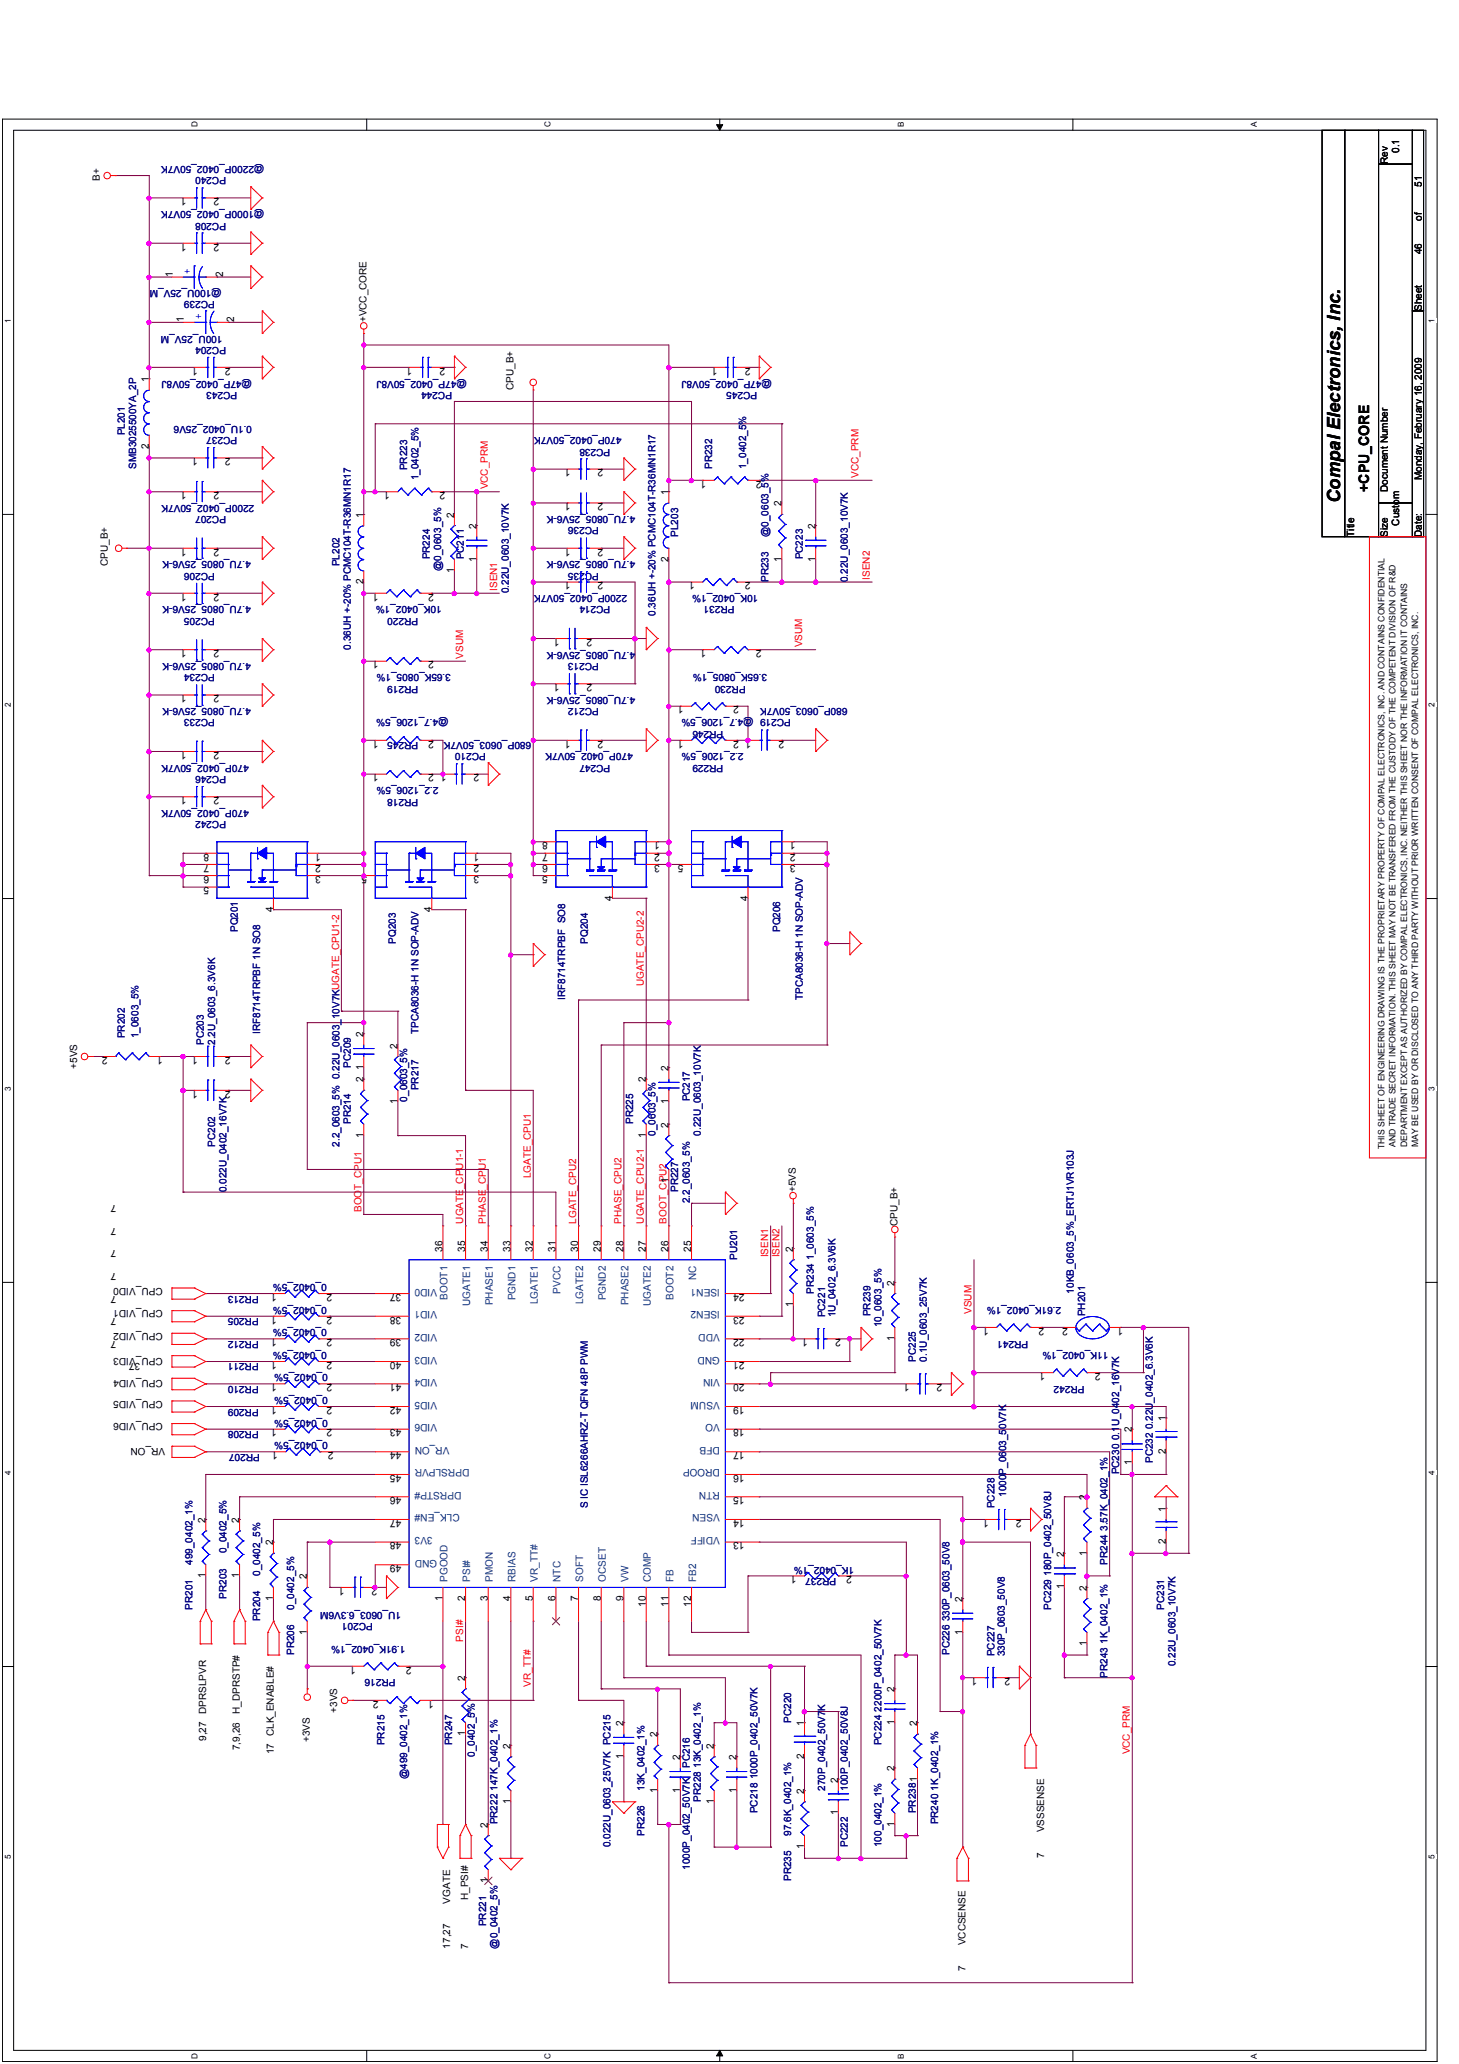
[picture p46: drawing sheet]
<svg xmlns="http://www.w3.org/2000/svg" width="210mm" height="297mm" viewBox="0 0 210 297" stroke-linecap="round" stroke-linejoin="round" font-family="sans-serif">
<defs><g id="words">
<text font-size="2.6" x="192.8" y="72.4" transform="rotate(-90 192.8 72.4)">Compal Electronics, Inc.</text>
<text font-size="2.1" x="197" y="70.8" transform="rotate(-90 197 70.8)">+CPU_CORE</text>
<g font-size="1.5">
<text x="26.8" y="28.5" transform="rotate(-180 26.8 28.5)">1</text>
<text x="31.6" y="28.5" transform="rotate(-180 31.6 28.5)">2</text>
<text x="26.8" y="35" transform="rotate(-180 26.8 35)">1</text>
<text x="31.6" y="35" transform="rotate(-180 31.6 35)">2</text>
<text x="24.9" y="39.8" transform="rotate(-90 24.9 39.8)">1</text>
<text x="32.1" y="39.8" transform="rotate(-90 32.1 39.8)">2</text>
<text x="26.5" y="46.3" transform="rotate(-90 26.5 46.3)">1</text>
<text x="33.7" y="46.3" transform="rotate(-90 33.7 46.3)">2</text>
<text x="28.5" y="52.9" transform="rotate(-180 28.5 52.9)">1</text>
<text x="33.2" y="52.9" transform="rotate(-180 33.2 52.9)">2</text>
<text x="59.3" y="52.9" transform="rotate(-180 59.3 52.9)">1</text>
<text x="64.1" y="52.9" transform="rotate(-180 64.1 52.9)">2</text>
<text x="103.2" y="52.9" transform="rotate(-180 103.2 52.9)">1</text>
<text x="108" y="52.9" transform="rotate(-180 108 52.9)">2</text>
<text x="21.4" y="55" transform="rotate(-90 21.4 55)">1</text>
<text x="21.4" y="64.6" transform="rotate(-90 21.4 64.6)">2</text>
<text x="28.5" y="65.9" transform="rotate(-180 28.5 65.9)">1</text>
<text x="33.2" y="65.9" transform="rotate(-180 33.2 65.9)">2</text>
<text x="26.8" y="70.8" transform="rotate(-180 26.8 70.8)">1</text>
<text x="31.6" y="70.8" transform="rotate(-180 31.6 70.8)">2</text>
<text x="56.1" y="70.8" transform="rotate(-180 56.1 70.8)">1</text>
<text x="64.1" y="70.8" transform="rotate(-180 64.1 70.8)">2</text>
<text x="82.1" y="67.6" transform="rotate(-180 82.1 67.6)">1</text>
<text x="86.8" y="67.6" transform="rotate(-180 86.8 67.6)">2</text>
<text x="96.2" y="71.2" transform="rotate(-90 96.2 71.2)">1</text>
<text x="101.6" y="69.2" transform="rotate(-180 101.6 69.2)">1</text>
<text x="109.6" y="69.2" transform="rotate(-180 109.6 69.2)">2</text>
<text x="52.3" y="74.5" transform="rotate(-90 52.3 74.5)">1</text>
<text x="65.3" y="74.5" transform="rotate(-90 65.3 74.5)">2</text>
<text x="68.5" y="76.1" transform="rotate(-90 68.5 76.1)">2</text>
<text x="82.1" y="72.4" transform="rotate(-180 82.1 72.4)">1</text>
<text x="86.8" y="72.4" transform="rotate(-180 86.8 72.4)">2</text>
<text x="112.4" y="72.9" transform="rotate(-90 112.4 72.9)">2</text>
<text x="117.3" y="76.1" transform="rotate(-90 117.3 76.1)">2</text>
<text x="26.8" y="78.9" transform="rotate(-180 26.8 78.9)">1</text>
<text x="31.6" y="78.9" transform="rotate(-180 31.6 78.9)">2</text>
<text x="65.3" y="82.5" transform="rotate(-90 65.3 82.5)">1</text>
<text x="68.5" y="80.8" transform="rotate(-90 68.5 80.8)">1</text>
<text x="82.1" y="78.9" transform="rotate(-180 82.1 78.9)">1</text>
<text x="82.1" y="83.8" transform="rotate(-180 82.1 83.8)">1</text>
<text x="86.8" y="78.9" transform="rotate(-180 86.8 78.9)">2</text>
<text x="86.8" y="83.8" transform="rotate(-180 86.8 83.8)">2</text>
<text x="96.2" y="80.8" transform="rotate(-90 96.2 80.8)">2</text>
<text x="100" y="83.8" transform="rotate(-180 100 83.8)">1</text>
<text x="108" y="83.8" transform="rotate(-180 108 83.8)">2</text>
<text x="112.4" y="80.8" transform="rotate(-90 112.4 80.8)">1</text>
<text x="117.3" y="80.8" transform="rotate(-90 117.3 80.8)">1</text>
<text x="26.8" y="85.4" transform="rotate(-180 26.8 85.4)">1</text>
<text x="31.6" y="85.4" transform="rotate(-180 31.6 85.4)">2</text>
<text x="52.3" y="84.1" transform="rotate(-90 52.3 84.1)">2</text>
<text x="54.5" y="85.4" transform="rotate(-180 54.5 85.4)">1</text>
<text x="62.4" y="85.4" transform="rotate(-180 62.4 85.4)">2</text>
<text x="26.8" y="93.5" transform="rotate(-180 26.8 93.5)">1</text>
<text x="31.6" y="93.5" transform="rotate(-180 31.6 93.5)">2</text>
<text x="54.5" y="95.2" transform="rotate(-180 54.5 95.2)">1</text>
<text x="62.4" y="95.2" transform="rotate(-180 62.4 95.2)">2</text>
<text x="80.5" y="91.9" transform="rotate(-180 80.5 91.9)">1</text>
<text x="85.2" y="91.9" transform="rotate(-180 85.2 91.9)">2</text>
<text x="101.6" y="93.5" transform="rotate(-180 101.6 93.5)">1</text>
<text x="109.6" y="93.5" transform="rotate(-180 109.6 93.5)">2</text>
<text x="26.8" y="100.1" transform="rotate(-180 26.8 100.1)">1</text>
<text x="31.6" y="100.1" transform="rotate(-180 31.6 100.1)">2</text>
<text x="80.5" y="98.5" transform="rotate(-180 80.5 98.5)">1</text>
<text x="85.2" y="98.5" transform="rotate(-180 85.2 98.5)">2</text>
<text x="98.3" y="101.7" transform="rotate(-180 98.3 101.7)">1</text>
<text x="106.3" y="101.7" transform="rotate(-180 106.3 101.7)">2</text>
<text x="54.5" y="106.6" transform="rotate(-180 54.5 106.6)">1</text>
<text x="62.4" y="106.6" transform="rotate(-180 62.4 106.6)">2</text>
<text x="82.1" y="106.6" transform="rotate(-180 82.1 106.6)">1</text>
<text x="86.8" y="106.6" transform="rotate(-180 86.8 106.6)">2</text>
<text x="98.3" y="106.6" transform="rotate(-180 98.3 106.6)">1</text>
<text x="106.3" y="106.6" transform="rotate(-180 106.3 106.6)">2</text>
<text x="108.1" y="106.6" transform="rotate(-180 108.1 106.6)">1</text>
<text x="112.8" y="106.6" transform="rotate(-180 112.8 106.6)">2</text>
<text x="26.8" y="108.2" transform="rotate(-180 26.8 108.2)">1</text>
<text x="31.6" y="108.2" transform="rotate(-180 31.6 108.2)">2</text>
<text x="54.5" y="111.5" transform="rotate(-180 54.5 111.5)">1</text>
<text x="62.4" y="111.5" transform="rotate(-180 62.4 111.5)">2</text>
<text x="64.2" y="111.5" transform="rotate(-180 64.2 111.5)">1</text>
<text x="68.9" y="111.5" transform="rotate(-180 68.9 111.5)">2</text>
<text x="26.8" y="114.7" transform="rotate(-180 26.8 114.7)">1</text>
<text x="31.6" y="114.7" transform="rotate(-180 31.6 114.7)">2</text>
<text x="30.1" y="124.4" transform="rotate(-180 30.1 124.4)">7</text>
<text x="30.1" y="122.8" transform="rotate(-180 30.1 122.8)">8</text>
<text x="46.2" y="124.4" transform="rotate(-180 46.2 124.4)">2</text>
<text x="46.2" y="122.8" transform="rotate(-180 46.2 122.8)">1</text>
<text x="68.9" y="124.4" transform="rotate(-180 68.9 124.4)">2</text>
<text x="68.9" y="122.8" transform="rotate(-180 68.9 122.8)">1</text>
<text x="78.8" y="124.4" transform="rotate(-180 78.8 124.4)">6</text>
<text x="78.8" y="122.8" transform="rotate(-180 78.8 122.8)">7</text>
<text x="78.8" y="121.2" transform="rotate(-180 78.8 121.2)">8</text>
<text x="94.9" y="124.4" transform="rotate(-180 94.9 124.4)">3</text>
<text x="94.9" y="122.8" transform="rotate(-180 94.9 122.8)">2</text>
<text x="94.9" y="121.2" transform="rotate(-180 94.9 121.2)">1</text>
<text x="98.3" y="124.4" transform="rotate(-180 98.3 124.4)">5</text>
<text x="114.4" y="124.4" transform="rotate(-180 114.4 124.4)">3</text>
<text x="114.4" y="122.8" transform="rotate(-180 114.4 122.8)">2</text>
<text x="114.4" y="121.2" transform="rotate(-180 114.4 121.2)">1</text>
<text x="30.1" y="126.1" transform="rotate(-180 30.1 126.1)">6</text>
<text x="30.1" y="127.7" transform="rotate(-180 30.1 127.7)">5</text>
<text x="39.3" y="131.2" transform="rotate(-90 39.3 131.2)">4</text>
<text x="46.2" y="126.1" transform="rotate(-180 46.2 126.1)">3</text>
<text x="52.8" y="126.1" transform="rotate(-180 52.8 126.1)">5</text>
<text x="62.1" y="131.2" transform="rotate(-90 62.1 131.2)">4</text>
<text x="68.9" y="126.1" transform="rotate(-180 68.9 126.1)">3</text>
<text x="78.8" y="126.1" transform="rotate(-180 78.8 126.1)">5</text>
<text x="88.1" y="129.6" transform="rotate(-90 88.1 129.6)">4</text>
<text x="107.6" y="129.6" transform="rotate(-90 107.6 129.6)">4</text>
<text x="52.3" y="149.3" transform="rotate(-90 52.3 149.3)">2</text>
<text x="15.5" y="152.1" transform="rotate(-180 15.5 152.1)">2</text>
<text x="23.4" y="152.1" transform="rotate(-180 23.4 152.1)">1</text>
<text x="28.5" y="152.1" transform="rotate(-180 28.5 152.1)">1</text>
<text x="33.2" y="152.1" transform="rotate(-180 33.2 152.1)">2</text>
<text x="52.3" y="155.8" transform="rotate(-90 52.3 155.8)">2</text>
<text x="52.3" y="154" transform="rotate(-90 52.3 154)">1</text>
<text x="57.2" y="150.9" transform="rotate(-90 57.2 150.9)">2</text>
<text x="92.9" y="155.8" transform="rotate(-90 92.9 155.8)">2</text>
<text x="96.2" y="154.2" transform="rotate(-90 96.2 154.2)">2</text>
<text x="28.5" y="157" transform="rotate(-180 28.5 157)">1</text>
<text x="33.2" y="157" transform="rotate(-180 33.2 157)">2</text>
<text x="57.2" y="158.9" transform="rotate(-90 57.2 158.9)">1</text>
<text x="96.2" y="158.9" transform="rotate(-90 96.2 158.9)">1</text>
<text x="52.3" y="163.7" transform="rotate(-90 52.3 163.7)">1</text>
<text x="92.9" y="163.7" transform="rotate(-90 92.9 163.7)">1</text>
<text x="96.2" y="162.3" transform="rotate(-90 96.2 162.3)">2</text>
<text x="96.2" y="170.2" transform="rotate(-90 96.2 170.2)">1</text>
<text x="63.7" y="180.2" transform="rotate(-90 63.7 180.2)">36</text>
<text x="66.9" y="180.2" transform="rotate(-90 66.9 180.2)">35</text>
<text x="70.2" y="180.2" transform="rotate(-90 70.2 180.2)">34</text>
<text x="73.5" y="180.2" transform="rotate(-90 73.5 180.2)">33</text>
<text x="76.7" y="180.2" transform="rotate(-90 76.7 180.2)">32</text>
<text x="79.9" y="180.2" transform="rotate(-90 79.9 180.2)">31</text>
<text x="83.2" y="180.2" transform="rotate(-90 83.2 180.2)">30</text>
<text x="86.5" y="180.2" transform="rotate(-90 86.5 180.2)">29</text>
<text x="89.7" y="180.2" transform="rotate(-90 89.7 180.2)">28</text>
<text x="92.9" y="180.2" transform="rotate(-90 92.9 180.2)">27</text>
<text x="96.2" y="180.2" transform="rotate(-90 96.2 180.2)">26</text>
<text x="99.4" y="180.2" transform="rotate(-90 99.4 180.2)">25</text>
<text x="114.1" y="180.2" transform="rotate(-90 114.1 180.2)">2</text>
<text x="128.7" y="185" transform="rotate(-90 128.7 185)">2</text>
<text x="39.8" y="189.5" transform="rotate(-180 39.8 189.5)">1</text>
<text x="39.8" y="186.2" transform="rotate(-180 39.8 186.2)">1</text>
<text x="47.8" y="189.5" transform="rotate(-180 47.8 189.5)">2</text>
<text x="47.8" y="186.2" transform="rotate(-180 47.8 186.2)">2</text>
<text x="57.7" y="186.2" transform="rotate(-180 57.7 186.2)">37</text>
<text x="57.7" y="189.5" transform="rotate(-180 57.7 189.5)">38</text>
<text x="107.1" y="189.5" transform="rotate(-180 107.1 189.5)">23</text>
<text x="107.1" y="186.2" transform="rotate(-180 107.1 186.2)">24</text>
<text x="114.1" y="188.1" transform="rotate(-90 114.1 188.1)">1</text>
<text x="142.2" y="191.1" transform="rotate(-180 142.2 191.1)">1</text>
<text x="150.2" y="191.1" transform="rotate(-180 150.2 191.1)">2</text>
<text x="153.6" y="191.1" transform="rotate(-180 153.6 191.1)">2</text>
<text x="161.6" y="191.1" transform="rotate(-180 161.6 191.1)">1</text>
<text x="39.8" y="192.7" transform="rotate(-180 39.8 192.7)">1</text>
<text x="39.8" y="196" transform="rotate(-180 39.8 196)">1</text>
<text x="47.8" y="192.7" transform="rotate(-180 47.8 192.7)">2</text>
<text x="47.8" y="196" transform="rotate(-180 47.8 196)">2</text>
<text x="57.7" y="192.7" transform="rotate(-180 57.7 192.7)">39</text>
<text x="57.7" y="196" transform="rotate(-180 57.7 196)">40</text>
<text x="107.1" y="196" transform="rotate(-180 107.1 196)">21</text>
<text x="107.1" y="192.7" transform="rotate(-180 107.1 192.7)">22</text>
<text x="116.2" y="192.7" transform="rotate(-180 116.2 192.7)">1</text>
<text x="121" y="192.7" transform="rotate(-180 121 192.7)">2</text>
<text x="128.7" y="193" transform="rotate(-90 128.7 193)">1</text>
<text x="150.4" y="197.6" transform="rotate(-180 150.4 197.6)">1</text>
<text x="158.3" y="197.6" transform="rotate(-180 158.3 197.6)">2</text>
<text x="39.8" y="199.2" transform="rotate(-180 39.8 199.2)">1</text>
<text x="39.8" y="202.5" transform="rotate(-180 39.8 202.5)">1</text>
<text x="47.8" y="199.2" transform="rotate(-180 47.8 199.2)">2</text>
<text x="47.8" y="202.5" transform="rotate(-180 47.8 202.5)">2</text>
<text x="57.7" y="199.2" transform="rotate(-180 57.7 199.2)">41</text>
<text x="57.7" y="202.5" transform="rotate(-180 57.7 202.5)">42</text>
<text x="107.1" y="202.5" transform="rotate(-180 107.1 202.5)">19</text>
<text x="107.1" y="199.2" transform="rotate(-180 107.1 199.2)">20</text>
<text x="130.9" y="199.2" transform="rotate(-180 130.9 199.2)">1</text>
<text x="135.6" y="199.2" transform="rotate(-180 135.6 199.2)">2</text>
<text x="39.8" y="205.7" transform="rotate(-180 39.8 205.7)">1</text>
<text x="40" y="209" transform="rotate(-180 40 209)">1</text>
<text x="47.8" y="205.7" transform="rotate(-180 47.8 205.7)">2</text>
<text x="48" y="209" transform="rotate(-180 48 209)">2</text>
<text x="57.7" y="205.7" transform="rotate(-180 57.7 205.7)">43</text>
<text x="57.7" y="209" transform="rotate(-180 57.7 209)">44</text>
<text x="107.1" y="209" transform="rotate(-180 107.1 209)">17</text>
<text x="107.1" y="205.7" transform="rotate(-180 107.1 205.7)">18</text>
<text x="162.9" y="206.1" transform="rotate(-90 162.9 206.1)">2</text>
<text x="167.7" y="209.2" transform="rotate(-90 167.7 209.2)">2</text>
<text x="167.7" y="204.5" transform="rotate(-90 167.7 204.5)">1</text>
<text x="57.7" y="212.2" transform="rotate(-180 57.7 212.2)">45</text>
<text x="57.7" y="215.5" transform="rotate(-180 57.7 215.5)">46</text>
<text x="107.1" y="215.5" transform="rotate(-180 107.1 215.5)">15</text>
<text x="107.1" y="212.2" transform="rotate(-180 107.1 212.2)">16</text>
<text x="156.3" y="215.9" transform="rotate(-90 156.3 215.9)">2</text>
<text x="162.9" y="210.9" transform="rotate(-90 162.9 210.9)">1</text>
<text x="29.6" y="219.2" transform="rotate(-90 29.6 219.2)">2</text>
<text x="34.4" y="219.2" transform="rotate(-90 34.4 219.2)">2</text>
<text x="57.7" y="218.7" transform="rotate(-180 57.7 218.7)">47</text>
<text x="57.7" y="222" transform="rotate(-180 57.7 222)">48</text>
<text x="107.1" y="222" transform="rotate(-180 107.1 222)">13</text>
<text x="107.1" y="218.7" transform="rotate(-180 107.1 218.7)">14</text>
<text x="142.2" y="218.7" transform="rotate(-180 142.2 218.7)">1</text>
<text x="146.9" y="218.7" transform="rotate(-180 146.9 218.7)">2</text>
<text x="167.7" y="217.5" transform="rotate(-90 167.7 217.5)">1</text>
<text x="29.6" y="227.1" transform="rotate(-90 29.6 227.1)">1</text>
<text x="34.4" y="227.1" transform="rotate(-90 34.4 227.1)">1</text>
<text x="39.3" y="222.4" transform="rotate(-90 39.3 222.4)">2</text>
<text x="44.2" y="227.3" transform="rotate(-90 44.2 227.3)">2</text>
<text x="57.7" y="225.2" transform="rotate(-180 57.7 225.2)">49</text>
<text x="114.6" y="226.8" transform="rotate(-180 114.6 226.8)">1</text>
<text x="122.6" y="226.8" transform="rotate(-180 122.6 226.8)">2</text>
<text x="153.1" y="224" transform="rotate(-90 153.1 224)">2</text>
<text x="156.3" y="223.9" transform="rotate(-90 156.3 223.9)">1</text>
<text x="167.7" y="222.3" transform="rotate(-90 167.7 222.3)">2</text>
<text x="39.3" y="230.4" transform="rotate(-90 39.3 230.4)">1</text>
<text x="49.6" y="228.5" transform="rotate(-180 49.6 228.5)">1</text>
<text x="54.3" y="228.5" transform="rotate(-180 54.3 228.5)">2</text>
<text x="63.7" y="230.4" transform="rotate(-90 63.7 230.4)">1</text>
<text x="66.9" y="230.4" transform="rotate(-90 66.9 230.4)">2</text>
<text x="70.2" y="230.4" transform="rotate(-90 70.2 230.4)">3</text>
<text x="73.5" y="230.4" transform="rotate(-90 73.5 230.4)">4</text>
<text x="76.7" y="230.4" transform="rotate(-90 76.7 230.4)">5</text>
<text x="79.9" y="230.4" transform="rotate(-90 79.9 230.4)">6</text>
<text x="83.2" y="230.4" transform="rotate(-90 83.2 230.4)">7</text>
<text x="86.5" y="230.4" transform="rotate(-90 86.5 230.4)">8</text>
<text x="89.7" y="230.4" transform="rotate(-90 89.7 230.4)">9</text>
<text x="92.9" y="231.2" transform="rotate(-90 92.9 231.2)">10</text>
<text x="96.2" y="231.2" transform="rotate(-90 96.2 231.2)">11</text>
<text x="99.4" y="231.2" transform="rotate(-90 99.4 231.2)">12</text>
<text x="138.5" y="230.5" transform="rotate(-90 138.5 230.5)">2</text>
<text x="153.1" y="228.7" transform="rotate(-90 153.1 228.7)">1</text>
<text x="156.3" y="228.9" transform="rotate(-90 156.3 228.9)">2</text>
<text x="44.2" y="235.3" transform="rotate(-90 44.2 235.3)">1</text>
<text x="51.2" y="239.8" transform="rotate(-180 51.2 239.8)">1</text>
<text x="59.2" y="239.8" transform="rotate(-180 59.2 239.8)">2</text>
<text x="138.5" y="235.3" transform="rotate(-90 138.5 235.3)">1</text>
<text x="156.3" y="236.9" transform="rotate(-90 156.3 236.9)">1</text>
<text x="54.5" y="244.7" transform="rotate(-180 54.5 244.7)">2</text>
<text x="62.4" y="244.7" transform="rotate(-180 62.4 244.7)">1</text>
<text x="66.9" y="241.9" transform="rotate(-90 66.9 241.9)">2</text>
<text x="128.7" y="243.6" transform="rotate(-90 128.7 243.6)">2</text>
<text x="140.6" y="241.5" transform="rotate(-180 140.6 241.5)">1</text>
<text x="145.3" y="241.5" transform="rotate(-180 145.3 241.5)">2</text>
<text x="66.9" y="249.9" transform="rotate(-90 66.9 249.9)">1</text>
<text x="73.5" y="251.7" transform="rotate(-90 73.5 251.7)">2</text>
<text x="89.7" y="248.4" transform="rotate(-90 89.7 248.4)">2</text>
<text x="94.6" y="250" transform="rotate(-90 94.6 250)">2</text>
<text x="102.7" y="251.7" transform="rotate(-90 102.7 251.7)">2</text>
<text x="115.7" y="248.4" transform="rotate(-90 115.7 248.4)">1</text>
<text x="128.7" y="248.3" transform="rotate(-90 128.7 248.3)">1</text>
<text x="132" y="248.4" transform="rotate(-90 132 248.4)">2</text>
<text x="89.7" y="253.1" transform="rotate(-90 89.7 253.1)">1</text>
<text x="94.6" y="258" transform="rotate(-90 94.6 258)">1</text>
<text x="97.8" y="258" transform="rotate(-90 97.8 258)">1</text>
<text x="97.8" y="253.3" transform="rotate(-90 97.8 253.3)">2</text>
<text x="106" y="258" transform="rotate(-90 106 258)">1</text>
<text x="106" y="253.3" transform="rotate(-90 106 253.3)">2</text>
<text x="115.7" y="253.1" transform="rotate(-90 115.7 253.1)">2</text>
<text x="120.6" y="256.6" transform="rotate(-90 120.6 256.6)">2</text>
<text x="128.7" y="254.9" transform="rotate(-90 128.7 254.9)">2</text>
<text x="70.2" y="263" transform="rotate(-90 70.2 263)">2</text>
<text x="73.5" y="259.6" transform="rotate(-90 73.5 259.6)">1</text>
<text x="102.7" y="259.6" transform="rotate(-90 102.7 259.6)">1</text>
<text x="115.7" y="258.2" transform="rotate(-90 115.7 258.2)">2</text>
<text x="120.6" y="261.3" transform="rotate(-90 120.6 261.3)">1</text>
<text x="128.7" y="262.9" transform="rotate(-90 128.7 262.9)">1</text>
<text x="115.7" y="266.1" transform="rotate(-90 115.7 266.1)">1</text>
<text x="70.2" y="271" transform="rotate(-90 70.2 271)">1</text>
</g>
<g font-size="1.5" fill="#004080">
<text x="62.9" y="185.4" transform="rotate(-180 62.9 185.4)">VID0</text>
<text x="100.2" y="184.2" transform="rotate(-90 100.2 184.2)">NC</text>
<text x="103.6" y="185.4" transform="rotate(-180 103.6 185.4)">ISEN1</text>
<text x="62.9" y="188.7" transform="rotate(-180 62.9 188.7)">VID1</text>
<text x="62.9" y="192" transform="rotate(-180 62.9 192)">VID2</text>
<text x="64.4" y="187.1" transform="rotate(-90 64.4 187.1)">BOOT1</text>
<text x="67.7" y="187.9" transform="rotate(-90 67.7 187.9)">UGATE1</text>
<text x="70.9" y="187.9" transform="rotate(-90 70.9 187.9)">PHASE1</text>
<text x="74.2" y="187.1" transform="rotate(-90 74.2 187.1)">PGND1</text>
<text x="77.4" y="187.7" transform="rotate(-90 77.4 187.7)">LGATE1</text>
<text x="80.7" y="186.2" transform="rotate(-90 80.7 186.2)">PVCC</text>
<text x="83.9" y="187.7" transform="rotate(-90 83.9 187.7)">LGATE2</text>
<text x="87.2" y="187.1" transform="rotate(-90 87.2 187.1)">PGND2</text>
<text x="90.4" y="187.9" transform="rotate(-90 90.4 187.9)">PHASE2</text>
<text x="93.6" y="187.9" transform="rotate(-90 93.6 187.9)">UGATE2</text>
<text x="96.9" y="187.1" transform="rotate(-90 96.9 187.1)">BOOT2</text>
<text x="103.6" y="192" transform="rotate(-180 103.6 192)">VDD</text>
<text x="103.6" y="188.7" transform="rotate(-180 103.6 188.7)">ISEN2</text>
<text x="62.9" y="195.2" transform="rotate(-180 62.9 195.2)">VID3</text>
<text x="103.6" y="195.2" transform="rotate(-180 103.6 195.2)">GND</text>
<text x="62.9" y="198.4" transform="rotate(-180 62.9 198.4)">VID4</text>
<text x="62.9" y="201.7" transform="rotate(-180 62.9 201.7)">VID5</text>
<text x="103.6" y="201.7" transform="rotate(-180 103.6 201.7)">VSUM</text>
<text x="103.6" y="198.4" transform="rotate(-180 103.6 198.4)">VIN</text>
<text x="62.9" y="205" transform="rotate(-180 62.9 205)">VID6</text>
<text x="64.7" y="208.2" transform="rotate(-180 64.7 208.2)">VR_ON</text>
<text x="103.6" y="208.2" transform="rotate(-180 103.6 208.2)">DFB</text>
<text x="103.6" y="205" transform="rotate(-180 103.6 205)">VO</text>
<text x="66.4" y="214.7" transform="rotate(-180 66.4 214.7)">DPRSTP#</text>
<text x="67.5" y="211.5" transform="rotate(-180 67.5 211.5)">DPRSLPVR</text>
<text x="103.6" y="214.7" transform="rotate(-180 103.6 214.7)">RTN</text>
<text x="103.6" y="211.5" transform="rotate(-180 103.6 211.5)">DROOP</text>
<text x="62.2" y="221.2" transform="rotate(-180 62.2 221.2)">3V3</text>
<text x="66.1" y="218" transform="rotate(-180 66.1 218)">CLK_EN#</text>
<text x="103.6" y="221.2" transform="rotate(-180 103.6 221.2)">VDIFF</text>
<text x="103.6" y="218" transform="rotate(-180 103.6 218)">VSEN</text>
<text x="62.9" y="224.5" transform="rotate(-180 62.9 224.5)">GND</text>
<text x="64.4" y="227.6" transform="rotate(-90 64.4 227.6)">PGOOD</text>
<text x="67.7" y="227.6" transform="rotate(-90 67.7 227.6)">PSI#</text>
<text x="70.9" y="227.6" transform="rotate(-90 70.9 227.6)">PMON</text>
<text x="74.2" y="227.6" transform="rotate(-90 74.2 227.6)">RBIAS</text>
<text x="77.4" y="227.6" transform="rotate(-90 77.4 227.6)">VR_TT#</text>
<text x="80.7" y="227.6" transform="rotate(-90 80.7 227.6)">NTC</text>
<text x="83.9" y="227.6" transform="rotate(-90 83.9 227.6)">SOFT</text>
<text x="87.2" y="227.6" transform="rotate(-90 87.2 227.6)">OCSET</text>
<text x="90.4" y="227.6" transform="rotate(-90 90.4 227.6)">VW</text>
<text x="93.6" y="227.6" transform="rotate(-90 93.6 227.6)">COMP</text>
<text x="96.9" y="227.6" transform="rotate(-90 96.9 227.6)">FB</text>
<text x="100.2" y="227.6" transform="rotate(-90 100.2 227.6)">FB2</text>
</g>
<g font-size="1.4" fill="#000080">
<text x="38" y="23.9" transform="rotate(-180 38 23.9)">@2200P_0402_50V7K</text>
<text x="32.5" y="25.5" transform="rotate(-180 32.5 25.5)">PC240</text>
<text x="32.5" y="32" transform="rotate(-180 32.5 32)">PC208</text>
<text x="38" y="30.4" transform="rotate(-180 38 30.4)">@1000P_0402_50V7K</text>
<text x="31.9" y="41.8" transform="rotate(-180 31.9 41.8)">@100U_25V_M</text>
<text x="30.9" y="43.4" transform="rotate(-180 30.9 43.4)">PC239</text>
<text x="32" y="48.3" transform="rotate(-180 32 48.3)">100U_25V_M</text>
<text x="32.5" y="49.9" transform="rotate(-180 32.5 49.9)">PC204</text>
<text x="34.1" y="56.4" transform="rotate(-180 34.1 56.4)">PC243</text>
<text x="36.2" y="54.8" transform="rotate(-180 36.2 54.8)">@47P_0402_50V8J</text>
<text x="65" y="56.4" transform="rotate(-180 65 56.4)">PC244</text>
<text x="67.1" y="54.8" transform="rotate(-180 67.1 54.8)">@47P_0402_50V8J</text>
<text x="108.9" y="56.4" transform="rotate(-180 108.9 56.4)">PC245</text>
<text x="111" y="54.8" transform="rotate(-180 111 54.8)">@47P_0402_50V8J</text>
<text x="18" y="62.6" transform="rotate(-90 18 62.6)">PL201</text>
<text x="34.1" y="62.9" transform="rotate(-180 34.1 62.9)">PC237</text>
<text x="36.2" y="61.3" transform="rotate(-180 36.2 61.3)">0.1U_0402_25V6</text>
<text x="87.8" y="64.5" transform="rotate(-180 87.8 64.5)">PC238</text>
<text x="89.4" y="62.9" transform="rotate(-180 89.4 62.9)">470P_0402_50V7K</text>
<text x="19.6" y="67.5" transform="rotate(-90 19.6 67.5)">SMB3025500YA_2P</text>
<text x="58.6" y="67.7" transform="rotate(-90 58.6 67.7)">PR223</text>
<text x="60.2" y="69.1" transform="rotate(-90 60.2 69.1)">1_0402_5%</text>
<text x="102.5" y="67.5" transform="rotate(-90 102.5 67.5)">PR232</text>
<text x="107.4" y="67.5" transform="rotate(-90 107.4 67.5)">1_0402_5%</text>
<text x="32.5" y="74.3" transform="rotate(-180 32.5 74.3)">PC207</text>
<text x="36.6" y="72.7" transform="rotate(-180 36.6 72.7)">2200P_0402_50V7K</text>
<text x="86.2" y="75.9" transform="rotate(-180 86.2 75.9)">PC236</text>
<text x="91.4" y="74.3" transform="rotate(-180 91.4 74.3)">4.7U_0805_25V6-K</text>
<text x="97.6" y="77.2" transform="rotate(-90 97.6 77.2)">PL203</text>
<text x="110.6" y="77.2" transform="rotate(-90 110.6 77.2)">@0_0603_5%</text>
<text x="30.9" y="82.4" transform="rotate(-180 30.9 82.4)">PC206</text>
<text x="36.1" y="80.8" transform="rotate(-180 36.1 80.8)">4.7U_0805_25V6-K</text>
<text x="48.8" y="81.5" transform="rotate(-90 48.8 81.5)">PL202</text>
<text x="61.8" y="80.5" transform="rotate(-90 61.8 80.5)">PR224</text>
<text x="63.5" y="82.2" transform="rotate(-90 63.5 82.2)">@0_0603_5%</text>
<text x="66.7" y="80.5" transform="rotate(-90 66.7 80.5)">PC211</text>
<text x="86.2" y="82.4" transform="rotate(-180 86.2 82.4)">PC235</text>
<text x="91.4" y="80.8" transform="rotate(-180 91.4 80.8)">4.7U_0805_25V6-K</text>
<text x="110.6" y="83.8" transform="rotate(-90 110.6 83.8)">PR233</text>
<text x="115.5" y="80.5" transform="rotate(-90 115.5 80.5)">PC223</text>
<text x="122" y="83.8" transform="rotate(-90 122 83.8)">0.22U_0603_10V7K</text>
<text x="30.9" y="88.9" transform="rotate(-180 30.9 88.9)">PC205</text>
<text x="36.1" y="87.3" transform="rotate(-180 36.1 87.3)">4.7U_0805_25V6-K</text>
<text x="60.2" y="88.9" transform="rotate(-180 60.2 88.9)">PR220</text>
<text x="63.6" y="87.3" transform="rotate(-180 63.6 87.3)">10K_0402_1%</text>
<text x="73.2" y="85.4" transform="rotate(-90 73.2 85.4)">0.22U_0603_10V7K</text>
<text x="87.8" y="87.3" transform="rotate(-180 87.8 87.3)">PC214</text>
<text x="90.2" y="85.7" transform="rotate(-180 90.2 85.7)">2200P_0402_50V7K</text>
<text x="94.3" y="88.6" transform="rotate(-90 94.3 88.6)">0.36UH +-20% PCMC104T-R36MN1R17</text>
<text x="105.7" y="87.3" transform="rotate(-180 105.7 87.3)">PR231</text>
<text x="109.1" y="85.7" transform="rotate(-180 109.1 85.7)">10K_0402_1%</text>
<text x="36.1" y="95.4" transform="rotate(-180 36.1 95.4)">4.7U_0805_25V6-K</text>
<text x="50.5" y="93.5" transform="rotate(-90 50.5 93.5)">0.36UH +-20% PCMC104T-R36MN1R17</text>
<text x="86.2" y="95.4" transform="rotate(-180 86.2 95.4)">PC213</text>
<text x="91.4" y="93.8" transform="rotate(-180 91.4 93.8)">4.7U_0805_25V6-K</text>
<text x="30.9" y="97.1" transform="rotate(-180 30.9 97.1)">PC234</text>
<text x="36.1" y="101.9" transform="rotate(-180 36.1 101.9)">4.7U_0805_25V6-K</text>
<text x="60.2" y="98.7" transform="rotate(-180 60.2 98.7)">PR219</text>
<text x="64.9" y="97.1" transform="rotate(-180 64.9 97.1)">3.65K_0805_1%</text>
<text x="86.2" y="101.9" transform="rotate(-180 86.2 101.9)">PC212</text>
<text x="91.4" y="100.3" transform="rotate(-180 91.4 100.3)">4.7U_0805_25V6-K</text>
<text x="107.3" y="98.7" transform="rotate(-180 107.3 98.7)">PR230</text>
<text x="110.4" y="97.1" transform="rotate(-180 110.4 97.1)">3.65K_0805_1%</text>
<text x="121.9" y="101.9" transform="rotate(-180 121.9 101.9)">680P_0603_50V7K</text>
<text x="30.9" y="103.5" transform="rotate(-180 30.9 103.5)">PC233</text>
<text x="60.2" y="106.8" transform="rotate(-180 60.2 106.8)">PR245</text>
<text x="64.5" y="103.5" transform="rotate(-180 64.5 103.5)">@4.7_1206_5%</text>
<text x="76.4" y="106.8" transform="rotate(-180 76.4 106.8)">680P_0603_50V7K</text>
<text x="104.1" y="105.2" transform="rotate(-180 104.1 105.2)">PR246</text>
<text x="113.8" y="103.5" transform="rotate(-180 113.8 103.5)">PC219 @4.7_1206_5%</text>
<text x="32.5" y="111.7" transform="rotate(-180 32.5 111.7)">PC246</text>
<text x="35.8" y="110.1" transform="rotate(-180 35.8 110.1)">470P_0402_50V7K</text>
<text x="63.1" y="113.3" transform="rotate(-180 63.1 113.3)">2.2_1206_5%</text>
<text x="69.9" y="108.4" transform="rotate(-180 69.9 108.4)">PC210</text>
<text x="87.8" y="110.1" transform="rotate(-180 87.8 110.1)">PC247</text>
<text x="91" y="108.4" transform="rotate(-180 91 108.4)">470P_0402_50V7K</text>
<text x="104.1" y="110.1" transform="rotate(-180 104.1 110.1)">PR229</text>
<text x="107" y="108.4" transform="rotate(-180 107 108.4)">2.2_1206_5%</text>
<text x="32.5" y="118.2" transform="rotate(-180 32.5 118.2)">PC242</text>
<text x="35.8" y="116.5" transform="rotate(-180 35.8 116.5)">470P_0402_50V7K</text>
<text x="60.2" y="114.9" transform="rotate(-180 60.2 114.9)">PR218</text>
<text x="34.2" y="134.1" transform="rotate(-90 34.2 134.1)">PQ201</text>
<text x="56.9" y="135.8" transform="rotate(-90 56.9 135.8)">PQ203</text>
<text x="84.6" y="135.8" transform="rotate(-90 84.6 135.8)">PQ204</text>
<text x="112.2" y="134.1" transform="rotate(-90 112.2 134.1)">PQ206</text>
<text x="81.3" y="143.9" transform="rotate(-90 81.3 143.9)">IRF8714TRPBF SO8</text>
<text x="115.5" y="143.9" transform="rotate(-90 115.5 143.9)">TPCA8036-H 1N SOP-ADV</text>
<text x="18" y="149.4" transform="rotate(-90 18 149.4)">PR202</text>
<text x="19.9" y="149.4" transform="rotate(-90 19.9 149.4)">1_0603_5%</text>
<text x="37.4" y="148.8" transform="rotate(-90 37.4 148.8)">IRF8714TRPBF 1N SO8</text>
<text x="60.2" y="148.8" transform="rotate(-90 60.2 148.8)">TPCA8036-H 1N SOP-ADV</text>
<text x="29.3" y="150.4" transform="rotate(-90 29.3 150.4)">PC203</text>
<text x="31" y="150.4" transform="rotate(-90 31 150.4)">2.2U_0603_6.3V6K</text>
<text x="50.5" y="153.7" transform="rotate(-90 50.5 153.7)">PC209</text>
<text x="50.5" y="161.8" transform="rotate(-90 50.5 161.8)">PR214</text>
<text x="58.6" y="158.5" transform="rotate(-90 58.6 158.5)">0_0603_5%</text>
<text x="60.2" y="156.9" transform="rotate(-90 60.2 156.9)">PR217</text>
<text x="91.1" y="161.8" transform="rotate(-90 91.1 161.8)">PR225</text>
<text x="99.2" y="158.5" transform="rotate(-90 99.2 158.5)">PC217</text>
<text x="31" y="165" transform="rotate(-90 31 165)">PC202</text>
<text x="48.8" y="165" transform="rotate(-90 48.8 165)">2.2_0603_5% 0.22U_0603_10V7KUGATE_CPU1-2</text>
<text x="94.3" y="163.4" transform="rotate(-90 94.3 163.4)">0_0603_5%</text>
<text x="100.8" y="163.4" transform="rotate(-90 100.8 163.4)">0.22U_0603_10V7K</text>
<text x="32.6" y="171.6" transform="rotate(-90 32.6 171.6)">0.022U_0402_16V7K</text>
<text x="97.6" y="171.6" transform="rotate(-90 97.6 171.6)">PR227</text>
<text x="99.2" y="173.2" transform="rotate(-90 99.2 173.2)">2.2_0603_5%</text>
<text x="47" y="184.8" transform="rotate(-180 47 184.8)">0_0402_5%</text>
<text x="106.1" y="181.3" transform="rotate(-90 106.1 181.3)">PU201</text>
<text x="37.2" y="189.7" transform="rotate(-180 37.2 189.7)">PR205</text>
<text x="37.2" y="186.5" transform="rotate(-180 37.2 186.5)">PR213</text>
<text x="47" y="191.3" transform="rotate(-180 47 191.3)">0_0402_5%</text>
<text x="47" y="188.1" transform="rotate(-180 47 188.1)">0_0402_5%</text>
<text x="117.1" y="186.2" transform="rotate(-90 117.1 186.2)">PR234 1_0603_5%</text>
<text x="118.7" y="189.6" transform="rotate(-90 118.7 189.6)">PC221</text>
<text x="120.2" y="189.6" transform="rotate(-90 120.2 189.6)">1U_0402_6.3V6K</text>
<text x="125.2" y="189.4" transform="rotate(-90 125.2 189.4)">PR239</text>
<text x="126.8" y="191" transform="rotate(-90 126.8 191)">10_0603_5%</text>
<text x="152.7" y="188.1" transform="rotate(-180 152.7 188.1)">2.61K_0402_1%</text>
<text x="154.5" y="186.2" transform="rotate(-90 154.5 186.2)">10KB_0603_5%_ERTJ1VR103J</text>
<text x="156.1" y="189.4" transform="rotate(-90 156.1 189.4)">PH201</text>
<text x="37.2" y="192.9" transform="rotate(-180 37.2 192.9)">PR212</text>
<text x="37.2" y="196.2" transform="rotate(-180 37.2 196.2)">PR211</text>
<text x="47" y="194.6" transform="rotate(-180 47 194.6)">0_0402_5%</text>
<text x="47.2" y="197.8" transform="rotate(-180 47.2 197.8)">0_0402_5%</text>
<text x="131.7" y="195.9" transform="rotate(-90 131.7 195.9)">PC225</text>
<text x="133.4" y="195.9" transform="rotate(-90 133.4 195.9)">0.1U_0603_25V7K</text>
<text x="147.9" y="192.9" transform="rotate(-180 147.9 192.9)">PR241</text>
<text x="159.5" y="194.6" transform="rotate(-180 159.5 194.6)">11K_0402_1%</text>
<text x="37.2" y="199.5" transform="rotate(-180 37.2 199.5)">PR210</text>
<text x="37.2" y="202.7" transform="rotate(-180 37.2 202.7)">PR209</text>
<text x="47.2" y="201.1" transform="rotate(-180 47.2 201.1)">0_0402_5%</text>
<text x="156" y="199.5" transform="rotate(-180 156 199.5)">PR242</text>
<text x="37.2" y="205.9" transform="rotate(-180 37.2 205.9)">PR208</text>
<text x="37.4" y="209.2" transform="rotate(-180 37.4 209.2)">PR207</text>
<text x="47.2" y="207.6" transform="rotate(-180 47.2 207.6)">0_0402_5%</text>
<text x="47.2" y="204.3" transform="rotate(-180 47.2 204.3)">0_0402_5%</text>
<text x="144.7" y="215.4" transform="rotate(-90 144.7 215.4)">1000P_0603_50V7K</text>
<text x="161" y="212.2" transform="rotate(-90 161 212.2)">PC230 0.1U_0402_16V7K</text>
<text x="165.9" y="210.5" transform="rotate(-90 165.9 210.5)">PC232 0.22U_0402_6.3V6K</text>
<text x="84.6" y="217.1" transform="rotate(-90 84.6 217.1)">S IC ISL6266AHRZ-T QFN 48P PWM</text>
<text x="143.1" y="217.1" transform="rotate(-90 143.1 217.1)">PC228</text>
<text x="27.7" y="225.2" transform="rotate(-90 27.7 225.2)">499_0402_1%</text>
<text x="32.6" y="223.5" transform="rotate(-90 32.6 223.5)">0_0402_5%</text>
<text x="37.4" y="226.8" transform="rotate(-90 37.4 226.8)">0_0402_5%</text>
<text x="120.3" y="227.1" transform="rotate(-180 120.3 227.1)">PR237</text>
<text x="122.9" y="225.4" transform="rotate(-180 122.9 225.4)">1K_0402_1%</text>
<text x="159.3" y="225.2" transform="rotate(-90 159.3 225.2)">PR244 3.57K_0402_1%</text>
<text x="27.7" y="231.7" transform="rotate(-90 27.7 231.7)">PR201</text>
<text x="32.6" y="230.1" transform="rotate(-90 32.6 230.1)">PR203</text>
<text x="37.4" y="233.3" transform="rotate(-90 37.4 233.3)">PR204</text>
<text x="42.3" y="231.7" transform="rotate(-90 42.3 231.7)">0_0402_5%</text>
<text x="53.6" y="233.6" transform="rotate(-180 53.6 233.6)">PC201</text>
<text x="57.7" y="232" transform="rotate(-180 57.7 232)">1U_0603_6.3V6M</text>
<text x="151.2" y="231.7" transform="rotate(-90 151.2 231.7)">PC229 180P_0402_50V8J</text>
<text x="167.5" y="231.7" transform="rotate(-90 167.5 231.7)">PC231</text>
<text x="42.3" y="238.2" transform="rotate(-90 42.3 238.2)">PR206</text>
<text x="58.3" y="236.8" transform="rotate(-180 58.3 236.8)">1.91K_0402_1%</text>
<text x="136.6" y="238.2" transform="rotate(-90 136.6 238.2)">PC226 330P_0603_50V8</text>
<text x="143.1" y="238.4" transform="rotate(-90 143.1 238.4)">PC227</text>
<text x="144.6" y="238.4" transform="rotate(-90 144.6 238.4)">330P_0603_50V8</text>
<text x="169.1" y="239.8" transform="rotate(-90 169.1 239.8)">0.22U_0603_10V7K</text>
<text x="56.9" y="241.7" transform="rotate(-180 56.9 241.7)">PR216</text>
<text x="159.3" y="241.4" transform="rotate(-90 159.3 241.4)">PR243 1K_0402_1%</text>
<text x="55.3" y="251.2" transform="rotate(-90 55.3 251.2)">PR215</text>
<text x="65.1" y="251.2" transform="rotate(-90 65.1 251.2)">PR247</text>
<text x="113.8" y="247.9" transform="rotate(-90 113.8 247.9)">PC220</text>
<text x="126.8" y="251.2" transform="rotate(-90 126.8 251.2)">PC224 2200P_0402_50V7K</text>
<text x="58.6" y="256" transform="rotate(-90 58.6 256)">@499_0402_1%</text>
<text x="68.3" y="252.8" transform="rotate(-90 68.3 252.8)">0_0402_5%</text>
<text x="92.7" y="257.7" transform="rotate(-90 92.7 257.7)">13K_0402_1%</text>
<text x="99.2" y="254.4" transform="rotate(-90 99.2 254.4)">PC216</text>
<text x="118.7" y="257.7" transform="rotate(-90 118.7 257.7)">270P_0402_50V7K</text>
<text x="122" y="257.7" transform="rotate(-90 122 257.7)">100P_0402_50V8J</text>
<text x="71.6" y="262.6" transform="rotate(-90 71.6 262.6)">PR222 147K_0402_1%</text>
<text x="100.8" y="259.3" transform="rotate(-90 100.8 259.3)">PR228 13K_0402_1%</text>
<text x="109" y="261" transform="rotate(-90 109 261)">PC218 1000P_0402_50V7K</text>
<text x="131.7" y="261" transform="rotate(-90 131.7 261)">PR2381</text>
<text x="135" y="262.6" transform="rotate(-90 135 262.6)">PR240 1K_0402_1%</text>
<text x="87.8" y="265.8" transform="rotate(-90 87.8 265.8)">0.022U_0603_25V7K PC215</text>
<text x="92.7" y="264.2" transform="rotate(-90 92.7 264.2)">PR226</text>
<text x="99.2" y="269.1" transform="rotate(-90 99.2 269.1)">1000P_0402_50V7K</text>
<text x="113.8" y="264.2" transform="rotate(-90 113.8 264.2)">97.6K_0402_1%</text>
<text x="122" y="265.8" transform="rotate(-90 122 265.8)">PC222</text>
<text x="126.8" y="265.8" transform="rotate(-90 126.8 265.8)">100_0402_1%</text>
<text x="113.8" y="270.7" transform="rotate(-90 113.8 270.7)">PR235</text>
<text x="69.9" y="277.2" transform="rotate(-90 69.9 277.2)">PR221</text>
<text x="71.6" y="280.4" transform="rotate(-90 71.6 280.4)">@0_0402_5%</text>
</g>
<g font-size="1.4">
<text x="199.7" y="23.6" transform="rotate(-90 199.7 23.6)">Rev</text>
<text x="201.3" y="22" transform="rotate(-90 201.3 22)">0.1</text>
<text x="14.4" y="26.1" transform="rotate(-90 14.4 26.1)">B+</text>
<text x="204.6" y="26.9" transform="rotate(-90 204.6 26.9)">51</text>
<text x="204.6" y="31.7" transform="rotate(-90 204.6 31.7)">of</text>
<text x="204.6" y="36.6" transform="rotate(-90 204.6 36.6)">46</text>
<text x="52.7" y="46.4" transform="rotate(-90 52.7 46.4)">+VCC_CORE</text>
<text x="204.6" y="44.7" transform="rotate(-90 204.6 44.7)">Sheet</text>
<text x="73.9" y="56.1" transform="rotate(-90 73.9 56.1)">CPU_B+</text>
<text x="199.7" y="70.8" transform="rotate(-90 199.7 70.8)">Document Number</text>
<text x="204.6" y="69.1" transform="rotate(-90 204.6 69.1)">Monday, February 16, 2009</text>
<text x="194.8" y="77.2" transform="rotate(-90 194.8 77.2)">Title</text>
<text x="199.7" y="77.2" transform="rotate(-90 199.7 77.2)">Size</text>
<text x="201.3" y="75.6" transform="rotate(-90 201.3 75.6)">Custom</text>
<text x="204.6" y="77.2" transform="rotate(-90 204.6 77.2)">Date:</text>
<text x="15.5" y="81.5" transform="rotate(-90 15.5 81.5)">CPU_B+</text>
<text x="11.1" y="153.8" transform="rotate(-90 11.1 153.8)">+5VS</text>
<text x="16.7" y="173.4" transform="rotate(-180 16.7 173.4)">7</text>
<text x="114.5" y="171.6" transform="rotate(-90 114.5 171.6)">+5VS</text>
<text x="16.7" y="176.7" transform="rotate(-180 16.7 176.7)">7</text>
<text x="16.7" y="179.9" transform="rotate(-180 16.7 179.9)">7</text>
<text x="129.1" y="176.4" transform="rotate(-90 129.1 176.4)">CPU_B+</text>
<text x="16.7" y="183.2" transform="rotate(-180 16.7 183.2)">7</text>
<text x="23.4" y="185.3" transform="rotate(-180 23.4 185.3)">CPU_VID0</text>
<text x="16.7" y="189.7" transform="rotate(-180 16.7 189.7)">7</text>
<text x="16.7" y="186.5" transform="rotate(-180 16.7 186.5)">7</text>
<text x="23.4" y="188.6" transform="rotate(-180 23.4 188.6)">CPU_VID1</text>
<text x="23.4" y="191.8" transform="rotate(-180 23.4 191.8)">CPU_VID2</text>
<text x="16.7" y="192.9" transform="rotate(-180 16.7 192.9)">7</text>
<text x="20.2" y="196.2" transform="rotate(-180 20.2 196.2)">37</text>
<text x="23.4" y="195.4" transform="rotate(-180 23.4 195.4)">CPU_VID3</text>
<text x="23.4" y="201.6" transform="rotate(-180 23.4 201.6)">CPU_VID5</text>
<text x="23.4" y="198.7" transform="rotate(-180 23.4 198.7)">CPU_VID4</text>
<text x="23.4" y="204.8" transform="rotate(-180 23.4 204.8)">CPU_VID6</text>
<text x="23.8" y="208.4" transform="rotate(-180 23.8 208.4)">VR_ON</text>
<text x="29.6" y="250.5" transform="rotate(-90 29.6 250.5)">9,27</text>
<text x="29.6" y="246.7" transform="rotate(-90 29.6 246.7)">DPRSLPVR</text>
<text x="34.5" y="251.9" transform="rotate(-90 34.5 251.9)">7,9,26</text>
<text x="34.5" y="246.7" transform="rotate(-90 34.5 246.7)">H_DPRSTP#</text>
<text x="39.4" y="249.9" transform="rotate(-90 39.4 249.9)">CLK_ENABLE#</text>
<text x="44.6" y="250.7" transform="rotate(-90 44.6 250.7)">+3VS</text>
<text x="48.5" y="246.5" transform="rotate(-90 48.5 246.5)">+3VS</text>
<text x="39.4" y="252.5" transform="rotate(-90 39.4 252.5)">17</text>
<text x="150.2" y="263.7" transform="rotate(-90 150.2 263.7)">VSSSENSE</text>
<text x="150.2" y="267.4" transform="rotate(-90 150.2 267.4)">7</text>
<text x="64.8" y="274" transform="rotate(-90 64.8 274)">VGATE</text>
<text x="67.4" y="273.4" transform="rotate(-90 67.4 273.4)">H_PSI#</text>
<text x="64.8" y="280.4" transform="rotate(-90 64.8 280.4)">17,27</text>
<text x="67.4" y="280.4" transform="rotate(-90 67.4 280.4)">7</text>
<text x="138.9" y="280" transform="rotate(-90 138.9 280)">VCCSENSE</text>
<text x="138.9" y="283.7" transform="rotate(-90 138.9 283.7)">7</text>
</g>
<g font-size="1.4" fill="#00f">
<text x="27.4" y="39.4" transform="rotate(-90 27.4 39.4)">+</text>
<text x="29" y="45.9" transform="rotate(-90 29 45.9)">+</text>
</g>
<g font-size="1.4" fill="#f00">
<text x="70.2" y="70.4" transform="rotate(-90 70.2 70.4)">VCC_PRM</text>
<text x="123.5" y="68.8" transform="rotate(-90 123.5 68.8)">VCC_PRM</text>
<text x="125.1" y="83.4" transform="rotate(-90 125.1 83.4)">ISEN2</text>
<text x="71.5" y="85" transform="rotate(-90 71.5 85)">ISEN1</text>
<text x="66.6" y="94.8" transform="rotate(-90 66.6 94.8)">VSUM</text>
<text x="115.4" y="93.2" transform="rotate(-90 115.4 93.2)">VSUM</text>
<text x="92.6" y="141.9" transform="rotate(-90 92.6 141.9)">UGATE_CPU2-2</text>
<text x="76.4" y="169.6" transform="rotate(-90 76.4 169.6)">LGATE_CPU1</text>
<text x="52" y="174.4" transform="rotate(-90 52 174.4)">BOOT_CPU1</text>
<text x="66.6" y="176.1" transform="rotate(-90 66.6 176.1)">UGATE_CPU1-1</text>
<text x="69.9" y="176.1" transform="rotate(-90 69.9 176.1)">PHASE_CPU1</text>
<text x="82.9" y="176.1" transform="rotate(-90 82.9 176.1)">LGATE_CPU2</text>
<text x="89.4" y="176.1" transform="rotate(-90 89.4 176.1)">PHASE_CPU2</text>
<text x="92.6" y="176.1" transform="rotate(-90 92.6 176.1)">UGATE_CPU2-1</text>
<text x="95.9" y="176.1" transform="rotate(-90 95.9 176.1)">BOOT_CPU2</text>
<text x="110.5" y="181" transform="rotate(-90 110.5 181)">ISEN1</text>
<text x="112.1" y="181" transform="rotate(-90 112.1 181)">ISEN2</text>
<text x="139.8" y="189.1" transform="rotate(-90 139.8 189.1)">VSUM</text>
<text x="66.6" y="236.2" transform="rotate(-90 66.6 236.2)">PSI#</text>
<text x="76.4" y="242.7" transform="rotate(-90 76.4 242.7)">VR_TT#</text>
<text x="162.6" y="252.5" transform="rotate(-90 162.6 252.5)">VCC_PRM</text>
</g>
<g font-size="1.3">
<text x="199.2" y="165.4" transform="rotate(-90 199.2 165.4)">THIS SHEET OF ENGINEERING DRAWING IS THE PROPRIETARY PROPERTY OF COMPAL ELECTRONICS, INC. AND CONTAINS CONFIDENTIAL</text>
<text x="200.8" y="165" transform="rotate(-90 200.8 165)">AND TRADE SECRET INFORMATION. THIS SHEET MAY NOT BE TRANSFERED FROM THE CUSTODY OF THE COMPETENT DIVISION OF R&amp;D</text>
<text x="202.4" y="165" transform="rotate(-90 202.4 165)">DEPARTMENT EXCEPT AS AUTHORIZED BY COMPAL ELECTRONICS, INC. NEITHER THIS SHEET NOR THE INFORMATION IT CONTAINS</text>
<text x="204" y="165" transform="rotate(-90 204 165)">MAY BE USED BY OR DISCLOSED TO ANY THIRD PARTY WITHOUT PRIOR WRITTEN CONSENT OF COMPAL ELECTRONICS, INC.</text>
</g>
<g font-size="1.2">
<text x="28.4" y="18.3" transform="rotate(-90 28.4 18.3)">D</text>
<text x="79.2" y="18.3" transform="rotate(-90 79.2 18.3)">C</text>
<text x="130" y="18.3" transform="rotate(-90 130 18.3)">B</text>
<text x="180.8" y="18.3" transform="rotate(-90 180.8 18.3)">A</text>
<text x="1.6" y="46.4" transform="rotate(-90 1.6 46.4)">1</text>
<text x="206.4" y="46.4" transform="rotate(-90 206.4 46.4)">1</text>
<text x="1.6" y="101.7" transform="rotate(-90 1.6 101.7)">2</text>
<text x="206.4" y="101.7" transform="rotate(-90 206.4 101.7)">2</text>
<text x="1.6" y="157" transform="rotate(-90 1.6 157)">3</text>
<text x="206.4" y="157" transform="rotate(-90 206.4 157)">3</text>
<text x="1.6" y="212.2" transform="rotate(-90 1.6 212.2)">4</text>
<text x="206.4" y="212.2" transform="rotate(-90 206.4 212.2)">4</text>
<text x="1.6" y="267.5" transform="rotate(-90 1.6 267.5)">5</text>
<text x="206.4" y="267.5" transform="rotate(-90 206.4 267.5)">5</text>
<text x="28.4" y="296.3" transform="rotate(-90 28.4 296.3)">D</text>
<text x="79.2" y="296.3" transform="rotate(-90 79.2 296.3)">C</text>
<text x="130" y="296.3" transform="rotate(-90 130 296.3)">B</text>
<text x="180.8" y="296.3" transform="rotate(-90 180.8 296.3)">A</text>
</g>
</g></defs>
<path d="M.4 17.1h206.4v279.6h-206.4zM2 18.7h203.1v276.4h-203.1z" fill="none" stroke="#000" stroke-width=".14"/>
<g fill="#fff">
<path d="M.5 266.9h1.3v.6h-1.3z"/>
<path d="M205.3 266.9h1.3v.6h-1.3z"/>
</g>
<path d="M.4 239.8h1.6M205.1 239.8h1.7" fill="none" stroke="#000" stroke-width=".14"/>
<g fill="#fff">
<path d="M.5 211.6h1.3v.6h-1.3z"/>
<path d="M205.3 211.6h1.3v.6h-1.3z"/>
</g>
<path d="M.4 184.6h1.6M205.1 184.6h1.7" fill="none" stroke="#000" stroke-width=".14"/>
<g fill="#fff">
<path d="M.5 156.4h1.3v.6h-1.3z"/>
<path d="M205.3 156.4h1.3v.6h-1.3z"/>
</g>
<path d="M.4 129.3h1.6M205.1 129.3h1.7" fill="none" stroke="#000" stroke-width=".14"/>
<g fill="#fff">
<path d="M.5 101.1h1.3v.6h-1.3z"/>
<path d="M205.3 101.1h1.3v.6h-1.3z"/>
</g>
<path d="M.4 74h1.6M205.1 74h1.7" fill="none" stroke="#000" stroke-width=".14"/>
<g fill="#fff">
<path d="M.5 45.8h1.3v.6h-1.3z"/>
<path d="M205.3 45.8h1.3v.6h-1.3z"/>
<path d="M27.4 295.5h1.3v.8h-1.3z"/>
<path d="M27.4 17.5h1.3v.8h-1.3z"/>
<path d="M78.2 295.5h1.3v.8h-1.3z"/>
<path d="M78.2 17.5h1.3v.8h-1.3z"/>
</g>
<path d="M52.8 17.1v1.6M52.8 295.1v1.6" fill="none" stroke="#000" stroke-width=".14"/>
<g fill="#fff">
<path d="M129 295.5h1.3v.8h-1.3z"/>
<path d="M129 17.6h1.3v.7h-1.3z"/>
</g>
<path d="M103.1 17.9h.9l-.4 .8zM103.6 17.1v1.6M103.6 295.1l.4 .8h-.9zM103.6 295.1v1.6" fill="none" stroke="#000" stroke-width=".14"/>
<path d="M103.1 17.9h.9l-.4 .8zM103.6 295.1l.4 .8h-.9z" fill="#000"/>
<g fill="#fff">
<path d="M179.7 295.5h1.4v.8h-1.4z"/>
<path d="M179.7 17.6h1.4v.7h-1.4z"/>
</g>
<path d="M154.3 17.1v1.6M154.3 295.1v1.6" fill="none" stroke="#000" stroke-width=".14"/>
<path d="M138.5 241.4h.1M138.5 246.3h.1M138.5 241.4h1.6M138.5 241.4v4.9" fill="none" stroke="#800040" stroke-width=".14"/>
<circle cx="138.5" cy="241.4" r=".3" fill="#f0f"/>
<circle cx="138.5" cy="241.4" r=".3" fill="none" stroke="#f0f" stroke-width=".14"/>
<path d="M52.3 95.2h.1M52.3 85.4v9.8" fill="none" stroke="#800040" stroke-width=".14"/>
<circle cx="52.3" cy="85.4" r=".3" fill="#f0f"/>
<circle cx="52.3" cy="85.4" r=".3" fill="none" stroke="#f0f" stroke-width=".14"/>
<circle cx="52.3" cy="95.2" r=".3" fill="#f0f"/>
<circle cx="52.3" cy="95.2" r=".3" fill="none" stroke="#f0f" stroke-width=".14"/>
<g fill="none" stroke="#800040" stroke-width=".14">
<path d="M52.3 85.4h.1M52.3 95.2h.1M52.3 83.8v1.6M52.3 95.2v11.3M52.3 95.2h1.7M62.1 95.2h.1M62.1 95.2h4.9M52.3 106.5h.1M93 129.3v26M57.2 145.5h.1M57.2 145.5v4.9M57.2 158.5v4.9"/>
<path d="M93 155.3h.1M57.2 163.4h.1M138.5 218.7h.1M138.5 218.7h3.2M138.5 218.7v3.2M138.5 221.9h.1M145 241.4h.1M145 241.4h1.6"/>
</g>
<circle cx="138.5" cy="221.9" r=".31" fill="#f0f"/>
<circle cx="138.5" cy="221.9" r=".31" fill="none" stroke="#f0f" stroke-width=".14"/>
<path d="M140.1 202.4h.1M140.1 202.4h22.8" fill="none" stroke="#800040" stroke-width=".14"/>
<circle cx="162.9" cy="202.5" r=".3" fill="#f0f"/>
<circle cx="162.9" cy="202.5" r=".3" fill="none" stroke="#f0f" stroke-width=".14"/>
<circle cx="140.1" cy="202.5" r=".31" fill="#f0f"/>
<circle cx="140.1" cy="202.5" r=".31" fill="none" stroke="#f0f" stroke-width=".14"/>
<path d="M96.2 93.5v8.1M96.2 101.6h.1" fill="none" stroke="#800040" stroke-width=".14"/>
<circle cx="96.2" cy="101.7" r=".3" fill="#f0f"/>
<circle cx="96.2" cy="101.7" r=".3" fill="none" stroke="#f0f" stroke-width=".14"/>
<path d="M96.2 93.5h4.9M101.1 93.5h.1M146.6 218.7h.1M146.6 218.7h1.7M153.1 215.4v8.1M138.5 230.1h.1M138.5 221.9v8.2M153.1 223.5h.1" fill="none" stroke="#800040" stroke-width=".14"/>
<circle cx="138.5" cy="221.9" r=".31" fill="#f0f"/>
<circle cx="138.5" cy="221.9" r=".31" fill="none" stroke="#f0f" stroke-width=".14"/>
<g fill="none" stroke="#800040" stroke-width=".14">
<path d="M96.2 70.8h.1M96.2 69.1v1.7M109.2 93.5h.1M109.2 93.5h8.2M73.5 124.4h.1M73.5 122.8v1.6M26.3 156.9v14.7M49.1 145.5h.1M49.1 145.5h8.1M52.3 155.3h.1M52.3 153.7v1.6M67 156.9h.1"/>
<path d="M67 156.9h9.7v19.5M26.3 171.6h.1M52.3 174.8h.1M52.3 163.4v11.4M52.3 174.8h11.4v1.6M57.2 163.4h.1M57.2 163.4h9.8v13M63.7 176.4h.1M67 176.4h.1M76.7 176.4h.1M29.6 208.9h.1M29.6 212.2h.1"/>
<path d="M29.6 208.9h9.9M29.6 212.2h24.4M34.5 215.4h.1M34.5 215.4h19.5M47.6 208.9h.1M47.6 208.9h6.4M29.6 231.7h.1M29.6 226.8v4.9M54 228.5h.1M54 225.2v3.3M138.5 221.9h.1M138.5 221.9h9.8v27.7"/>
<path d="M153.1 238.2h.1M153.1 238.2h3.3M148.3 249.6h.1"/>
</g>
<circle cx="73.5" cy="124.4" r=".31" fill="#f0f"/>
<circle cx="73.5" cy="124.4" r=".31" fill="none" stroke="#f0f" stroke-width=".14"/>
<path d="M26.3 171.6h.1M26.3 171.6h53.7v4.8M80 176.4h.1M29.6 218.7h.1M29.6 212.2v6.5M47.5 221.9h.1M47.5 221.9h6.5" fill="none" stroke="#800040" stroke-width=".14"/>
<circle cx="47.5" cy="221.9" r=".31" fill="#f0f"/>
<circle cx="47.5" cy="221.9" r=".31" fill="none" stroke="#f0f" stroke-width=".14"/>
<path d="M34.5 218.7h.1M34.5 215.4v3.3M39.3 218.7h.1M39.3 218.7v3.2M39.3 218.7h14.7M34.5 231.7h.1M34.5 226.8v4.9M39.3 233.3h.1M39.3 221.9h.1M39.3 230.1v3.2M54 228.5h.1M54 228.5h1.6" fill="none" stroke="#800040" stroke-width=".14"/>
<circle cx="53.9" cy="228.4" r=".3" fill="#f0f"/>
<circle cx="53.9" cy="228.4" r=".3" fill="none" stroke="#f0f" stroke-width=".14"/>
<path d="M44.2 221.9h.1M44.2 239.8h.1M44.2 221.9h3.3v6.6M44.2 234.9v4.9M47.5 228.5h.1" fill="none" stroke="#800040" stroke-width=".14"/>
<circle cx="44.2" cy="239.8" r=".3" fill="#f0f"/>
<circle cx="44.2" cy="239.8" r=".3" fill="none" stroke="#f0f" stroke-width=".14"/>
<path d="M26.3 156.9h.1M26.3 152v4.9M32.9 152h.1M32.9 152h3.2" fill="none" stroke="#800040" stroke-width=".14"/>
<circle cx="26.3" cy="156.9" r=".32" fill="#f0f"/>
<circle cx="26.3" cy="156.9" r=".32" fill="none" stroke="#f0f" stroke-width=".14"/>
<path d="M26.3 152h.1M26.3 152h1.7" fill="none" stroke="#800040" stroke-width=".14"/>
<circle cx="26.3" cy="152.1" r=".31" fill="#f0f"/>
<circle cx="26.3" cy="152.1" r=".31" fill="none" stroke="#f0f" stroke-width=".14"/>
<path d="M32.9 156.9h.1M32.9 156.9h3.2M63.7 239.8h.1M63.7 233.3v6.5" fill="none" stroke="#800040" stroke-width=".14"/>
<circle cx="63.7" cy="239.8" r=".3" fill="#f0f"/>
<circle cx="63.7" cy="239.8" r=".3" fill="none" stroke="#f0f" stroke-width=".14"/>
<g fill="none" stroke="#800040" stroke-width=".14">
<path d="M26.3 156.9h.1M26.3 156.9h1.7M47.5 228.5h.1M47.5 228.5h1.6M99.5 234.9h8.1M107.6 234.9h.1M107.6 226.8v8.1M128.7 238.2v4.9M130.4 238.2h.1M130.4 226.8v11.4M128.7 243.1h.1M128.7 254.4h.1"/>
<path d="M128.7 247.9v6.5M128.7 264.2h.1M128.7 262.6v1.6"/>
</g>
<circle cx="130.3" cy="238.2" r=".31" fill="#f0f"/>
<circle cx="130.3" cy="238.2" r=".31" fill="none" stroke="#f0f" stroke-width=".14"/>
<g fill="none" stroke="#800040" stroke-width=".14">
<path d="M62.1 85.4h.1M62.1 85.4h3.3M65.4 85.4h.1M65.4 82.2v3.2M107.6 83.8h4.9M112.5 83.8h.1M96.2 158.5v3.3M96.2 161.8h.1M96.2 176.4h.1M96.2 169.9v6.5M99.5 173.2h.1M99.5 176.4h.1"/>
<path d="M99.5 173.2h4.9M99.5 173.2v3.2M128.7 178v6.6M128.7 197.5h.1M128.7 184.6h.1M128.7 192.7v4.8M162.9 202.4h.1M162.9 212.2h.1M162.9 202.4h4.9v1.7M162.9 212.2h4.9M167.8 204.1h.1M167.8 212.2h.1"/>
<path d="M167.8 208.9v3.3M44.2 239.8h.1M44.2 239.8h6.5M44.2 239.8v3.3M58.9 239.8h4.8M63.7 239.8h.1M107.6 226.8h.1M107.6 226.8h6.5M122.3 226.8h.1M122.3 226.8h8.1M44.2 243.1h.1"/>
</g>
<circle cx="112.5" cy="83.8" r=".31" fill="#f0f"/>
<circle cx="112.5" cy="83.8" r=".31" fill="none" stroke="#f0f" stroke-width=".14"/>
<g fill="none" stroke="#800040" stroke-width=".14">
<path d="M112.5 83.8h.1M112.5 80.5v3.3M96.2 121.1h.1M96.2 121.1v1.7M119 135.8h.1M119 135.8h3.3M83.2 143.9v32.5M86.5 150.4h.1M86.5 150.4v26M86.5 150.4h32.5M89.8 147.2v29.2M83.2 176.4h.1"/>
<path d="M86.5 176.4h.1M89.8 176.4h.1M93 176.4h.1M93 163.4v13M73.5 233.3v17.9M73.5 251.2h.1M73.5 259.3v8.1M89.8 247.9h.1M89.8 244.7v3.2M73.5 267.4h.1"/>
</g>
<circle cx="96.2" cy="122.8" r=".3" fill="#f0f"/>
<circle cx="96.2" cy="122.8" r=".3" fill="none" stroke="#f0f" stroke-width=".14"/>
<circle cx="96.2" cy="121.2" r=".3" fill="#f0f"/>
<circle cx="96.2" cy="121.2" r=".3" fill="none" stroke="#f0f" stroke-width=".14"/>
<path d="M76.7 56.1v11.4M76.7 67.5h.1M52.3 111.4v11.4M52.3 122.8h.1" fill="none" stroke="#800040" stroke-width=".14"/>
<circle cx="52.3" cy="122.8" r=".3" fill="#f0f"/>
<circle cx="52.3" cy="122.8" r=".3" fill="none" stroke="#f0f" stroke-width=".14"/>
<g fill="none" stroke="#800040" stroke-width=".14">
<path d="M96.2 83.8h.1M96.2 80.5v3.3M52.3 111.4h.1M52.3 111.4h1.7M68.6 111.4h.1M68.6 111.4h1.6M106 106.5h.1M106 106.5h1.6M112.5 106.5h.1M112.5 106.5h4.9M83.2 233.3v11.4M86.5 233.3v9.8"/>
<path d="M83.2 244.7h.1M83.2 244.7h6.6M86.5 243.1h.1M89.8 259.3h.1M89.8 252.8v6.5"/>
</g>
<circle cx="96.2" cy="83.8" r=".31" fill="#f0f"/>
<circle cx="96.2" cy="83.8" r=".31" fill="none" stroke="#f0f" stroke-width=".14"/>
<path d="M62.1 111.4h.1M62.1 111.4h1.6" fill="none" stroke="#800040" stroke-width=".14"/>
<circle cx="63.7" cy="111.4" r=".3" fill="#f0f"/>
<circle cx="63.7" cy="111.4" r=".3" fill="none" stroke="#f0f" stroke-width=".14"/>
<path d="M96.2 262.6v22.7M96.2 285.3h.1" fill="none" stroke="#800040" stroke-width=".14"/>
<circle cx="96.2" cy="262.6" r=".31" fill="#f0f"/>
<circle cx="96.2" cy="262.6" r=".31" fill="none" stroke="#f0f" stroke-width=".14"/>
<path d="M94.6 243.1h.1M94.6 249.6h.1M94.6 243.1h3.3v9.7M94.6 243.1v6.5M94.6 257.7v4.9M97.9 252.8h.1M97.9 257.7v4.9M94.6 262.6h.1M96.2 262.6h.1M96.2 262.6h1.7M97.9 262.6h.1" fill="none" stroke="#800040" stroke-width=".14"/>
<circle cx="94.6" cy="243.1" r=".3" fill="#f0f"/>
<circle cx="94.6" cy="243.1" r=".3" fill="none" stroke="#f0f" stroke-width=".14"/>
<path d="M68.6 85.4h.1M68.6 85.4h3.2M63.7 239.8v22.8M86.5 243.1h.1M86.5 243.1h8.1M162.9 241.4v43.9M63.7 262.6h.1M96.2 285.3h.1M96.2 285.3h66.7M162.9 285.3h.1" fill="none" stroke="#800040" stroke-width=".14"/>
<circle cx="68.6" cy="85.4" r=".3" fill="#f0f"/>
<circle cx="68.6" cy="85.4" r=".3" fill="none" stroke="#f0f" stroke-width=".14"/>
<path d="M52.3 74h.1M52.3 70.8v3.2" fill="none" stroke="#800040" stroke-width=".14"/>
<circle cx="52.3" cy="70.8" r=".3" fill="#f0f"/>
<circle cx="52.3" cy="70.8" r=".3" fill="none" stroke="#f0f" stroke-width=".14"/>
<path d="M106 257.7v8.1M94.6 262.6h.1M94.6 262.6h1.6M102.7 265.8h3.3M106 265.8h.1" fill="none" stroke="#800040" stroke-width=".14"/>
<circle cx="106" cy="265.8" r=".3" fill="#f0f"/>
<circle cx="106" cy="265.8" r=".3" fill="none" stroke="#f0f" stroke-width=".14"/>
<path d="M93 239.8h.1M93 233.3v6.5M93 239.8h17.9M102.7 247.9h.1M102.7 251.2h.1M102.7 247.9v3.3M102.7 259.3v6.5M102.7 247.9h1.7M106 252.8h.1M106 247.9v4.9M102.7 265.8h.1" fill="none" stroke="#800040" stroke-width=".14"/>
<circle cx="110.8" cy="239.8" r=".3" fill="#f0f"/>
<circle cx="110.8" cy="239.8" r=".3" fill="none" stroke="#f0f" stroke-width=".14"/>
<path d="M110.9 239.8v26M104.4 247.9h.1M104.4 247.9h1.6M104.4 241.4v6.5M110.9 265.8h.1" fill="none" stroke="#800040" stroke-width=".14"/>
<circle cx="104.4" cy="248" r=".3" fill="#f0f"/>
<circle cx="104.4" cy="248" r=".3" fill="none" stroke="#f0f" stroke-width=".14"/>
<path d="M89.8 233.3v8.1M89.8 241.4h.1M89.8 241.4h14.6M115.7 246.3h4.9M120.6 246.3h.1" fill="none" stroke="#800040" stroke-width=".14"/>
<circle cx="115.7" cy="246.3" r=".32" fill="#f0f"/>
<circle cx="115.7" cy="246.3" r=".32" fill="none" stroke="#f0f" stroke-width=".14"/>
<path d="M52.3 49.6h.1M52.3 48v1.6M115.7 239.8v6.5M115.7 246.3h.1M115.7 257.7h.1M115.7 252.8v4.9M120.6 256h.1M120.6 246.3v9.7M115.7 267.4h.1M115.7 265.8v1.6" fill="none" stroke="#800040" stroke-width=".14"/>
<circle cx="52.3" cy="49.6" r=".3" fill="#f0f"/>
<circle cx="52.3" cy="49.6" r=".3" fill="none" stroke="#f0f" stroke-width=".14"/>
<path d="M96.2 52.9h.1M96.2 49.6v3.3" fill="none" stroke="#800040" stroke-width=".14"/>
<circle cx="96.2" cy="52.9" r=".3" fill="#f0f"/>
<circle cx="96.2" cy="52.9" r=".3" fill="none" stroke="#f0f" stroke-width=".14"/>
<path d="M68.6 70.8h.1M68.6 70.8h3.2M96.2 238.2h.1M96.2 233.3v4.9" fill="none" stroke="#800040" stroke-width=".14"/>
<circle cx="68.6" cy="70.8" r=".3" fill="#f0f"/>
<circle cx="68.6" cy="70.8" r=".3" fill="none" stroke="#f0f" stroke-width=".14"/>
<path d="M110.9 239.8h4.8M115.7 239.8h.1M115.7 267.4h4.9M120.6 267.4h.1M120.6 261v6.4M123.9 267.4h.1M123.9 267.4h6.5" fill="none" stroke="#800040" stroke-width=".14"/>
<circle cx="123.8" cy="267.5" r=".31" fill="#f0f"/>
<circle cx="123.8" cy="267.5" r=".31" fill="none" stroke="#f0f" stroke-width=".14"/>
<path d="M96.2 238.2h.1M96.2 238.2h27.7v29.2M132 256v8.2M123.9 267.4h.1M130.4 264.2h.1M130.4 264.2h1.6M132 264.2h.1" fill="none" stroke="#800040" stroke-width=".14"/>
<circle cx="130.3" cy="264.2" r=".3" fill="#f0f"/>
<circle cx="130.3" cy="264.2" r=".3" fill="none" stroke="#f0f" stroke-width=".14"/>
<path d="M52.3 49.6h.1M52.3 49.6h43.9M117.4 69.1h.1M117.4 69.1h8.1M128.7 238.2h.1M128.7 238.2h1.7M132 238.2v9.7M132 247.9h.1" fill="none" stroke="#800040" stroke-width=".14"/>
<circle cx="117.3" cy="69.2" r=".3" fill="#f0f"/>
<circle cx="117.3" cy="69.2" r=".3" fill="none" stroke="#f0f" stroke-width=".14"/>
<path d="M99.5 234.9h.1M99.5 233.3v1.6M130.4 238.2h.1M130.4 226.8h.1M130.4 238.2h1.6M130.4 221.9v4.9" fill="none" stroke="#800040" stroke-width=".14"/>
<circle cx="130.3" cy="226.8" r=".3" fill="#f0f"/>
<circle cx="130.3" cy="226.8" r=".3" fill="none" stroke="#f0f" stroke-width=".14"/>
<path d="M96.2 124.4h.1M96.2 124.4h1.7M128.7 264.2h.1M128.7 264.2h1.7v3.2M130.4 267.4h.1" fill="none" stroke="#800040" stroke-width=".14"/>
<circle cx="96.2" cy="124.4" r=".31" fill="#f0f"/>
<circle cx="96.2" cy="124.4" r=".31" fill="none" stroke="#f0f" stroke-width=".14"/>
<path d="M52.3 52.9h.1M52.3 49.6v3.3M44.2 147.2h.1M44.2 147.2h8.1v1.6M52.3 148.8h.1M109.2 221.9h.1M109.2 221.9h21.2" fill="none" stroke="#800040" stroke-width=".14"/>
<circle cx="52.3" cy="147.2" r=".3" fill="#f0f"/>
<circle cx="52.3" cy="147.2" r=".3" fill="none" stroke="#f0f" stroke-width=".14"/>
<path d="M96.2 106.5v14.6M96.2 121.1h.1" fill="none" stroke="#800040" stroke-width=".14"/>
<circle cx="96.2" cy="106.5" r=".3" fill="#f0f"/>
<circle cx="96.2" cy="106.5" r=".3" fill="none" stroke="#f0f" stroke-width=".14"/>
<circle cx="96.2" cy="121.2" r=".3" fill="#f0f"/>
<circle cx="96.2" cy="121.2" r=".3" fill="none" stroke="#f0f" stroke-width=".14"/>
<path d="M70.2 176.4h.1M70.2 168.3v8.1M153.1 215.4h.1M153.1 215.4h3.3M120.6 267.4h.1M120.6 267.4h3.3" fill="none" stroke="#800040" stroke-width=".14"/>
<circle cx="120.6" cy="267.5" r=".3" fill="#f0f"/>
<circle cx="120.6" cy="267.5" r=".3" fill="none" stroke="#f0f" stroke-width=".14"/>
<path d="M44.2 147.2v21.1M44.2 168.3h.1M44.2 168.3h26M167.8 223.5h.1M167.8 223.5h3.2" fill="none" stroke="#800040" stroke-width=".14"/>
<circle cx="167.7" cy="223.6" r=".3" fill="#f0f"/>
<circle cx="167.7" cy="223.6" r=".3" fill="none" stroke="#f0f" stroke-width=".14"/>
<path d="M162.9 223.5v17.9M162.9 241.4h.1" fill="none" stroke="#800040" stroke-width=".14"/>
<circle cx="162.9" cy="241.4" r=".3" fill="#f0f"/>
<circle cx="162.9" cy="241.4" r=".3" fill="none" stroke="#f0f" stroke-width=".14"/>
<path d="M162.9 212.2v11.3M162.9 223.5h.1" fill="none" stroke="#800040" stroke-width=".14"/>
<circle cx="162.9" cy="223.6" r=".3" fill="#f0f"/>
<circle cx="162.9" cy="223.6" r=".3" fill="none" stroke="#f0f" stroke-width=".14"/>
<path d="M140.1 197.5h.1M140.1 197.5v4.9M140.1 197.5h9.8M140.1 202.4h.1M161.2 212.2h.1M161.2 212.2h1.7" fill="none" stroke="#800040" stroke-width=".14"/>
<circle cx="140.1" cy="197.6" r=".32" fill="#f0f"/>
<circle cx="140.1" cy="197.6" r=".32" fill="none" stroke="#f0f" stroke-width=".14"/>
<g fill="none" stroke="#800040" stroke-width=".14">
<path d="M13.3 152h1.7M15 152h.1M23.1 152h.1M23.1 152h3.2M110.9 176.4v9.8M109.2 189.4h.1M109.2 186.2h.1M109.2 189.4h3.3M109.2 186.2h1.7M110.9 186.2h.1M158 197.5h.1M158 197.5h6.5"/>
<path d="M164.5 197.5h.1M164.5 191h.1M164.5 191v6.5M164.5 191h6.5M167.8 217.1h.1M167.8 215.4v1.7M167.8 223.5h.1M167.8 221.9v1.6"/>
</g>
<circle cx="164.5" cy="191.1" r=".31" fill="#f0f"/>
<circle cx="164.5" cy="191.1" r=".31" fill="none" stroke="#f0f" stroke-width=".14"/>
<path d="M114.1 192.7h.1M114.1 187.8v4.9M114.1 192.7h1.6M140.1 197.5h.1M140.1 191h.1M140.1 191h1.6M140.1 191v6.5M149.9 191h.1M149.9 191h3.2" fill="none" stroke="#800040" stroke-width=".14"/>
<circle cx="114.1" cy="192.7" r=".3" fill="#f0f"/>
<circle cx="114.1" cy="192.7" r=".3" fill="none" stroke="#f0f" stroke-width=".14"/>
<path d="M112.5 176.4v13M112.5 189.4h.1M122.3 192.7h.1M122.3 192.7h1.6" fill="none" stroke="#800040" stroke-width=".14"/>
<circle cx="122.2" cy="192.7" r=".3" fill="#f0f"/>
<circle cx="122.2" cy="192.7" r=".3" fill="none" stroke="#f0f" stroke-width=".14"/>
<g fill="none" stroke="#800040" stroke-width=".14">
<path d="M52.3 85.4h.1M52.3 85.4h1.7M114.1 179.7h.1M114.1 173.2v6.5M109.2 195.9h.1M109.2 195.9h13.1M110.9 197.5h.1M110.9 199.2h.1M110.9 197.5h17.8M110.9 197.5v1.7M110.9 199.2h19.5M135.3 199.2h.1"/>
<path d="M135.3 199.2h1.6M171 191v32.5M171 223.5h.1"/>
</g>
<circle cx="110.8" cy="199.2" r=".3" fill="#f0f"/>
<circle cx="110.8" cy="199.2" r=".3" fill="none" stroke="#f0f" stroke-width=".14"/>
<path d="M68.6 75.6h.1M68.6 70.8v4.8M65.4 85.4h.1M65.4 85.4h3.2M122.3 195.9h.1M122.3 192.7v3.2" fill="none" stroke="#800040" stroke-width=".14"/>
<circle cx="65.3" cy="85.4" r=".3" fill="#f0f"/>
<circle cx="65.3" cy="85.4" r=".3" fill="none" stroke="#f0f" stroke-width=".14"/>
<path d="M68.6 85.4h.1M68.6 80.5v4.9M109.2 205.7h.1M109.2 205.7h52v6.5M161.2 212.2h.1M162.9 212.2h.1M162.9 210.5v1.7" fill="none" stroke="#800040" stroke-width=".14"/>
<circle cx="162.9" cy="212.2" r=".3" fill="#f0f"/>
<circle cx="162.9" cy="212.2" r=".3" fill="none" stroke="#f0f" stroke-width=".14"/>
<path d="M109.2 212.2h.1M109.2 212.2h47.2v3.2M156.4 215.4h.1M153.1 238.2h.1M153.1 228.5v9.7M156.4 228.5h.1M156.4 226.8h.1M156.4 238.2h.1M156.4 226.8v1.7M156.4 236.6v1.6M156.4 226.8h3.2" fill="none" stroke="#800040" stroke-width=".14"/>
<circle cx="156.4" cy="215.5" r=".31" fill="#f0f"/>
<circle cx="156.4" cy="215.5" r=".31" fill="none" stroke="#f0f" stroke-width=".14"/>
<path d="M156.4 226.8h.1M156.4 223.5v3.3" fill="none" stroke="#800040" stroke-width=".14"/>
<circle cx="156.4" cy="226.9" r=".31" fill="#f0f"/>
<circle cx="156.4" cy="226.9" r=".31" fill="none" stroke="#f0f" stroke-width=".14"/>
<path d="M140.1 191h.1M140.1 181.3v9.7M162.9 205.7h.1M162.9 202.4v3.3" fill="none" stroke="#800040" stroke-width=".14"/>
<circle cx="140.1" cy="191.1" r=".31" fill="#f0f"/>
<circle cx="140.1" cy="191.1" r=".31" fill="none" stroke="#f0f" stroke-width=".14"/>
<path d="M153.1 238.2v3.2M153.1 241.4h.1M153.1 241.4h9.8" fill="none" stroke="#800040" stroke-width=".14"/>
<circle cx="153.1" cy="238.2" r=".31" fill="#f0f"/>
<circle cx="153.1" cy="238.2" r=".31" fill="none" stroke="#f0f" stroke-width=".14"/>
<path d="M96.2 93.5h.1M96.2 83.8v9.7M109.2 208.9h.1M109.2 208.9h50.4v17.9M159.6 226.8h.1" fill="none" stroke="#800040" stroke-width=".14"/>
<circle cx="96.2" cy="93.5" r=".3" fill="#f0f"/>
<circle cx="96.2" cy="93.5" r=".3" fill="none" stroke="#f0f" stroke-width=".14"/>
<path d="M96.2 69.1h3.3M99.5 69.1h.1M96.2 83.8h.1M96.2 83.8h3.3M109.2 218.7h.1M109.2 218.7h26.1v27.6M135.3 246.3h.1M135.3 246.3h3.2" fill="none" stroke="#800040" stroke-width=".14"/>
<circle cx="138.5" cy="246.3" r=".31" fill="#f0f"/>
<circle cx="138.5" cy="246.3" r=".31" fill="none" stroke="#f0f" stroke-width=".14"/>
<path d="M138.5 218.7h.1M138.5 215.4v3.3M138.5 234.9v6.5M138.5 241.4h.1" fill="none" stroke="#800040" stroke-width=".14"/>
<circle cx="138.5" cy="218.7" r=".3" fill="#f0f"/>
<circle cx="138.5" cy="218.7" r=".3" fill="none" stroke="#f0f" stroke-width=".14"/>
<path d="M117.4 75.6h.1M117.4 69.1v6.5M117.4 83.8h.1M117.4 80.5v3.3M109.2 215.4h.1M109.2 215.4h29.3" fill="none" stroke="#800040" stroke-width=".14"/>
<circle cx="117.3" cy="83.8" r=".31" fill="#f0f"/>
<circle cx="117.3" cy="83.8" r=".31" fill="none" stroke="#f0f" stroke-width=".14"/>
<path d="M112.5 83.8h13M117.4 83.8h.1M161.2 191h.1M161.2 191h3.3" fill="none" stroke="#800040" stroke-width=".14"/>
<circle cx="117.3" cy="83.8" r=".31" fill="#f0f"/>
<circle cx="117.3" cy="83.8" r=".31" fill="none" stroke="#f0f" stroke-width=".14"/>
<g fill="none" stroke="#800040" stroke-width=".14">
<path d="M96.2 124.4h.1M96.2 122.8v1.6M109.2 192.7h.1M109.2 199.2h.1M109.2 192.7h4.9M109.2 199.2h1.7M120.6 192.7h.1M120.6 192.7h1.7M109.2 202.4h.1M109.2 202.4h30.9M162.9 223.5h.1M162.9 223.5h4.9"/>
<path d="M115.7 247.9h.1M115.7 246.3v1.6"/>
</g>
<circle cx="96.2" cy="122.8" r=".3" fill="#f0f"/>
<circle cx="96.2" cy="122.8" r=".3" fill="none" stroke="#f0f" stroke-width=".14"/>
<g fill="none" stroke="#800040" stroke-width=".14">
<path d="M21.5 65.9h.1M21.5 78.9h.1M21.5 64.3v1.6M21.5 78.9h4.8M31.2 70.8h.1M31.2 70.8h6.5M21.5 93.5h.1M21.5 85.4v8.1M76.7 98.4v8.1M76.7 106.5h.1M21.5 126h.1M21.5 126h4.8"/>
<path d="M39.3 130.9h.1M39.3 130.9h9.8v14.6M49.1 145.5h.1M29.6 186.2h.1M29.6 192.7h.1M29.6 195.9h.1M29.6 199.2h.1M29.6 186.2h9.7M29.6 189.4h9.7M29.6 192.7h9.7M29.6 195.9h9.7M29.6 199.2h9.7"/>
<path d="M39.3 189.4h.1M47.5 186.2h.1M47.5 189.4h.1M47.5 192.7h.1M47.5 195.9h.1M47.5 199.2h.1M47.5 186.2h6.5M47.5 189.4h6.5M47.5 192.7h6.5M47.5 195.9h6.5M47.5 199.2h6.5M29.6 202.4h.1"/>
<path d="M29.6 205.7h.1M29.6 202.4h9.7M29.6 205.7h9.7M47.5 202.4h.1M47.5 205.7h.1M47.5 202.4h6.5M47.5 205.7h6.5M106 265.8h4.9M110.9 265.8h.1"/>
</g>
<circle cx="21.4" cy="93.5" r=".3" fill="#f0f"/>
<circle cx="21.4" cy="93.5" r=".3" fill="none" stroke="#f0f" stroke-width=".14"/>
<path d="M21.5 70.8h.1M21.5 70.8h4.8M21.5 78.9v6.5M31.2 78.9h.1M31.2 78.9h6.5M21.5 85.4h.1M21.5 85.4h4.8M31.2 85.4h.1M31.2 85.4h6.5" fill="none" stroke="#800040" stroke-width=".14"/>
<circle cx="21.4" cy="78.9" r=".3" fill="#f0f"/>
<circle cx="21.4" cy="78.9" r=".3" fill="none" stroke="#f0f" stroke-width=".14"/>
<circle cx="21.4" cy="85.4" r=".3" fill="#f0f"/>
<circle cx="21.4" cy="85.4" r=".3" fill="none" stroke="#f0f" stroke-width=".14"/>
<path d="M21.5 35h.1M21.5 35h4.8M31.2 35h.1M31.2 35h4.9M21.5 78.9h.1M21.5 70.8v8.1" fill="none" stroke="#800040" stroke-width=".14"/>
<circle cx="21.4" cy="35" r=".31" fill="#f0f"/>
<circle cx="21.4" cy="35" r=".31" fill="none" stroke="#f0f" stroke-width=".14"/>
<path d="M21.5 108.1h.1M21.5 100v8.1" fill="none" stroke="#800040" stroke-width=".14"/>
<circle cx="21.4" cy="108.2" r=".31" fill="#f0f"/>
<circle cx="21.4" cy="108.2" r=".31" fill="none" stroke="#f0f" stroke-width=".14"/>
<path d="M16.6 25.3h.1M16.6 25.3h4.9v3.2M21.5 28.5h.1M18.2 78.9h3.3M21.5 78.9h.1M91.4 91.9h.1M91.4 83.8v8.1" fill="none" stroke="#800040" stroke-width=".14"/>
<circle cx="91.3" cy="91.9" r=".32" fill="#f0f"/>
<circle cx="91.3" cy="91.9" r=".32" fill="none" stroke="#f0f" stroke-width=".14"/>
<path d="M76.7 98.4h.1M76.7 91.9h.1M76.7 91.9h3.3M76.7 98.4h3.3M91.4 91.9h.1M91.4 91.9h1.6" fill="none" stroke="#800040" stroke-width=".14"/>
<circle cx="76.7" cy="91.9" r=".31" fill="#f0f"/>
<circle cx="76.7" cy="91.9" r=".31" fill="none" stroke="#f0f" stroke-width=".14"/>
<path d="M76.7 83.8h.1M76.7 91.9h.1M76.7 98.4h.1M76.7 83.8h4.9M76.7 83.8v14.6M84.8 98.4h.1M84.8 91.9h.1M84.8 98.4h6.6M84.8 91.9h6.6M86.5 83.8h.1M86.5 83.8h4.9" fill="none" stroke="#800040" stroke-width=".14"/>
<circle cx="76.7" cy="98.4" r=".3" fill="#f0f"/>
<circle cx="76.7" cy="98.4" r=".3" fill="none" stroke="#f0f" stroke-width=".14"/>
<path d="M54 70.8h.1M54 70.8h1.6M91.4 98.4h.1M91.4 91.9v6.5M67 130.9v26M107.6 129.3v14.6M67 156.9h.1M107.6 143.9h.1M70.2 233.3v29.3M138.5 246.3v19.5M70.2 262.6h.1M138.5 265.8h.1" fill="none" stroke="#800040" stroke-width=".14"/>
<circle cx="53.9" cy="70.8" r=".3" fill="#f0f"/>
<circle cx="53.9" cy="70.8" r=".3" fill="none" stroke="#f0f" stroke-width=".14"/>
<path d="M63.7 70.8h.1M63.7 70.8h4.9M52.3 126v21.2M68.6 124.4h4.9M73.5 124.4h.1M73.5 126h.1M73.5 124.4v1.6M52.3 147.2h.1" fill="none" stroke="#800040" stroke-width=".14"/>
<circle cx="73.5" cy="126.1" r=".3" fill="#f0f"/>
<circle cx="73.5" cy="126.1" r=".3" fill="none" stroke="#f0f" stroke-width=".14"/>
<path d="M62.1 130.9h4.9M67 130.9h.1M68.6 122.8h.1M68.6 122.8h4.9M68.6 126h4.9M73.5 126h.1M73.5 137.4h.1M73.5 126v11.4" fill="none" stroke="#800040" stroke-width=".14"/>
<circle cx="73.5" cy="137.4" r=".3" fill="#f0f"/>
<circle cx="73.5" cy="137.4" r=".3" fill="none" stroke="#f0f" stroke-width=".14"/>
<path d="M76.7 137.4h.1M76.7 137.4h-3.2v39M114.1 124.4h.1M114.1 124.4h4.9M83.2 143.9h.1M83.2 143.9h24.4M73.5 176.4h.1" fill="none" stroke="#800040" stroke-width=".14"/>
<circle cx="119" cy="124.4" r=".31" fill="#f0f"/>
<circle cx="119" cy="124.4" r=".31" fill="none" stroke="#f0f" stroke-width=".14"/>
<path d="M114.1 122.8h.1M114.1 122.8h4.9M119 122.8h.1M119 121.1v1.7" fill="none" stroke="#800040" stroke-width=".14"/>
<circle cx="119" cy="122.8" r=".3" fill="#f0f"/>
<circle cx="119" cy="122.8" r=".3" fill="none" stroke="#f0f" stroke-width=".14"/>
<path d="M114.1 121.1h.1M114.1 121.1h4.9M119 135.8h.1M119 124.4v26M119 150.4h.1" fill="none" stroke="#800040" stroke-width=".14"/>
<circle cx="119" cy="135.8" r=".3" fill="#f0f"/>
<circle cx="119" cy="135.8" r=".3" fill="none" stroke="#f0f" stroke-width=".14"/>
<path d="M89.8 147.2h.1M89.8 147.2h6.4" fill="none" stroke="#800040" stroke-width=".14"/>
<circle cx="96.2" cy="147.2" r=".3" fill="#f0f"/>
<circle cx="96.2" cy="147.2" r=".3" fill="none" stroke="#f0f" stroke-width=".14"/>
<g fill="none" stroke="#800040" stroke-width=".14">
<path d="M21.5 93.5h.1M21.5 93.5h4.8M21.5 93.5v6.5M31.2 93.5h.1M31.2 93.5h6.5M21.5 100h.1M21.5 100h4.8M31.2 100h.1M31.2 100h6.5M96.2 106.5h1.7M97.9 106.5h.1M94.6 122.8h.1"/>
<path d="M94.6 121.1h.1M94.6 122.8h1.6M94.6 121.1h1.6M119 124.4h.1M119 122.8v1.6M96.2 153.7h.1M96.2 147.2v6.5M44.2 221.9h.1M44.2 221.9v4.9"/>
</g>
<circle cx="21.4" cy="100" r=".31" fill="#f0f"/>
<circle cx="21.4" cy="100" r=".31" fill="none" stroke="#f0f" stroke-width=".14"/>
<path d="M76.7 78.9h.1M76.7 78.9h4.9" fill="none" stroke="#800040" stroke-width=".14"/>
<circle cx="76.7" cy="78.9" r=".3" fill="#f0f"/>
<circle cx="76.7" cy="78.9" r=".3" fill="none" stroke="#f0f" stroke-width=".14"/>
<path d="M76.7 78.9v4.9M86.5 78.9h.1M86.5 72.4h.1M86.5 78.9h3.3M86.5 72.4h3.3M76.7 83.8h.1" fill="none" stroke="#800040" stroke-width=".14"/>
<circle cx="76.7" cy="83.8" r=".31" fill="#f0f"/>
<circle cx="76.7" cy="83.8" r=".31" fill="none" stroke="#f0f" stroke-width=".14"/>
<path d="M76.7 72.4h4.9M81.6 72.4h.1" fill="none" stroke="#800040" stroke-width=".14"/>
<circle cx="76.7" cy="72.4" r=".3" fill="#f0f"/>
<circle cx="76.7" cy="72.4" r=".3" fill="none" stroke="#f0f" stroke-width=".14"/>
<path d="M21.5 65.9h.1M21.5 65.9h6.5M76.7 78.9h.1M76.7 72.4v6.5" fill="none" stroke="#800040" stroke-width=".14"/>
<circle cx="21.4" cy="65.9" r=".3" fill="#f0f"/>
<circle cx="21.4" cy="65.9" r=".3" fill="none" stroke="#f0f" stroke-width=".14"/>
<path d="M21.5 70.8h.1M21.5 65.9v4.9" fill="none" stroke="#800040" stroke-width=".14"/>
<circle cx="21.4" cy="70.8" r=".3" fill="#f0f"/>
<circle cx="21.4" cy="70.8" r=".3" fill="none" stroke="#f0f" stroke-width=".14"/>
<path d="M32.9 65.9h4.8M37.7 65.9h.1M76.7 67.5h.1M76.7 67.5h4.9" fill="none" stroke="#800040" stroke-width=".14"/>
<circle cx="76.7" cy="67.5" r=".31" fill="#f0f"/>
<circle cx="76.7" cy="67.5" r=".31" fill="none" stroke="#f0f" stroke-width=".14"/>
<path d="M76.7 72.4h.1M76.7 67.5v4.9M86.5 67.5h.1M86.5 67.5h3.3M109.2 69.1h.1M109.2 69.1h8.2" fill="none" stroke="#800040" stroke-width=".14"/>
<circle cx="117.3" cy="69.2" r=".3" fill="#f0f"/>
<circle cx="117.3" cy="69.2" r=".3" fill="none" stroke="#f0f" stroke-width=".14"/>
<path d="M65.4 57.8h.1M65.4 57.8v16.2M65.4 57.8h34.1v11.3M52.3 70.8h.1M54 61h.1M54 61v9.8h-1.7M54 61h58.5M99.5 69.1h.1M112.5 61h.1M112.5 61v11.4" fill="none" stroke="#800040" stroke-width=".14"/>
<circle cx="99.5" cy="69.2" r=".31" fill="#f0f"/>
<circle cx="99.5" cy="69.2" r=".31" fill="none" stroke="#f0f" stroke-width=".14"/>
<path d="M21.5 28.5h.1M21.5 28.5h4.8M31.2 28.5h.1M31.2 28.5h4.9M99.5 69.1h1.6M101.1 69.1h.1" fill="none" stroke="#800040" stroke-width=".14"/>
<circle cx="21.4" cy="28.5" r=".3" fill="#f0f"/>
<circle cx="21.4" cy="28.5" r=".3" fill="none" stroke="#f0f" stroke-width=".14"/>
<path d="M21.5 35h.1M21.5 39.9h.1M21.5 28.5v11.4M21.5 114.7h.1M21.5 114.7v11.3M21.5 114.7h4.8M31.2 114.7h.1M31.2 114.7h6.5M52.3 106.5h.1M52.3 106.5h1.7M21.5 126h.1" fill="none" stroke="#800040" stroke-width=".14"/>
<circle cx="52.3" cy="106.5" r=".3" fill="#f0f"/>
<circle cx="52.3" cy="106.5" r=".3" fill="none" stroke="#f0f" stroke-width=".14"/>
<path d="M52.3 111.4h.1M52.3 106.5v4.9M62.1 106.5h.1M62.1 106.5h1.6" fill="none" stroke="#800040" stroke-width=".14"/>
<circle cx="52.3" cy="111.4" r=".3" fill="#f0f"/>
<circle cx="52.3" cy="111.4" r=".3" fill="none" stroke="#f0f" stroke-width=".14"/>
<path d="M63.7 111.4h.1M63.7 106.5v4.9M96.2 106.5h.1M97.9 101.6h.1M97.9 101.6h-1.7v4.9M106 101.6h.1M106 101.6h1.6v4.9M107.6 106.5h.1" fill="none" stroke="#800040" stroke-width=".14"/>
<circle cx="107.6" cy="106.6" r=".31" fill="#f0f"/>
<circle cx="107.6" cy="106.6" r=".31" fill="none" stroke="#f0f" stroke-width=".14"/>
<path d="M21.5 52.9h.1M21.5 52.9h6.5M88.1 129.3h4.9M93 129.3h.1M94.6 124.4h.1M94.6 124.4h1.6" fill="none" stroke="#800040" stroke-width=".14"/>
<circle cx="21.4" cy="52.9" r=".3" fill="#f0f"/>
<circle cx="21.4" cy="52.9" r=".3" fill="none" stroke="#f0f" stroke-width=".14"/>
<path d="M21.5 54.5h.1M21.5 52.9v1.6M32.9 52.9h4.8M37.7 52.9h.1M52.3 52.9h.1M52.3 52.9h6.6" fill="none" stroke="#800040" stroke-width=".14"/>
<circle cx="52.3" cy="52.9" r=".3" fill="#f0f"/>
<circle cx="52.3" cy="52.9" r=".3" fill="none" stroke="#f0f" stroke-width=".14"/>
<path d="M52.3 52.9v17.9M63.7 52.9h1.7M65.4 52.9h.1M96.2 52.9h.1M96.2 52.9h6.5M52.3 70.8h.1" fill="none" stroke="#800040" stroke-width=".14"/>
<circle cx="96.2" cy="52.9" r=".3" fill="#f0f"/>
<circle cx="96.2" cy="52.9" r=".3" fill="none" stroke="#f0f" stroke-width=".14"/>
<path d="M96.2 52.9v16.2M107.6 52.9h1.6M109.2 52.9h.1M96.2 69.1h.1" fill="none" stroke="#800040" stroke-width=".14"/>
<circle cx="96.2" cy="69.2" r=".3" fill="#f0f"/>
<circle cx="96.2" cy="69.2" r=".3" fill="none" stroke="#f0f" stroke-width=".14"/>
<path d="M21.5 46.4h.1M21.5 52.9h.1M21.5 46.4h4.8M21.5 46.4v6.5M32.9 46.4h.1M32.9 46.4h4.8M26.3 127.7h.1M26.3 126h.1M26.3 127.7h3.3M26.3 126v1.7M96.2 124.4v22.8M96.2 147.2h.1" fill="none" stroke="#800040" stroke-width=".14"/>
<circle cx="26.3" cy="126.1" r=".31" fill="#f0f"/>
<circle cx="26.3" cy="126.1" r=".31" fill="none" stroke="#f0f" stroke-width=".14"/>
<path d="M26.3 124.4h.1M26.3 124.4v1.6M26.3 122.8h3.3M26.3 124.4h3.3M29.6 122.8h.1" fill="none" stroke="#800040" stroke-width=".14"/>
<circle cx="26.3" cy="124.4" r=".32" fill="#f0f"/>
<circle cx="26.3" cy="124.4" r=".32" fill="none" stroke="#f0f" stroke-width=".14"/>
<path d="M26.3 122.8h.1M26.3 126h.1M26.3 122.8v1.6M26.3 126h3.3M76.7 121.1h.1M76.7 122.8h.1M76.7 124.4h.1M76.7 122.8h1.7M76.7 121.1h1.7M76.7 121.1v3.3M76.7 124.4h1.7M78.4 122.8h.1" fill="none" stroke="#800040" stroke-width=".14"/>
<circle cx="76.7" cy="124.4" r=".31" fill="#f0f"/>
<circle cx="76.7" cy="124.4" r=".31" fill="none" stroke="#f0f" stroke-width=".14"/>
<circle cx="76.7" cy="122.8" r=".3" fill="#f0f"/>
<circle cx="76.7" cy="122.8" r=".3" fill="none" stroke="#f0f" stroke-width=".14"/>
<path d="M52.3 124.4h.1M52.3 124.4v1.6M76.7 126h.1M76.7 124.4h.1M76.7 126h1.7M76.7 124.4v1.6" fill="none" stroke="#800040" stroke-width=".14"/>
<circle cx="52.3" cy="126.1" r=".3" fill="#f0f"/>
<circle cx="52.3" cy="126.1" r=".3" fill="none" stroke="#f0f" stroke-width=".14"/>
<circle cx="52.3" cy="124.4" r=".31" fill="#f0f"/>
<circle cx="52.3" cy="124.4" r=".31" fill="none" stroke="#f0f" stroke-width=".14"/>
<g fill="none" stroke="#800040" stroke-width=".14">
<path d="M21.5 39.9h.1M21.5 39.9h3.2M31.2 39.9h.1M31.2 39.9h4.9M45.9 122.8h6.4M45.9 124.4h6.4M45.9 126h6.4M52.3 122.8h.1M52.3 124.4h.1M52.3 126h.1M52.3 122.8v1.6M76.7 233.3h.1"/>
<path d="M76.7 233.3v11.4M50.7 244.7h.1M50.7 244.7h3.3M62.1 244.7h14.6M76.7 244.7h.1"/>
</g>
<circle cx="21.4" cy="39.9" r=".3" fill="#f0f"/>
<circle cx="21.4" cy="39.9" r=".3" fill="none" stroke="#f0f" stroke-width=".14"/>
<path d="M21.5 39.9v6.5M21.5 46.4h.1" fill="none" stroke="#800040" stroke-width=".14"/>
<circle cx="21.4" cy="46.4" r=".3" fill="#f0f"/>
<circle cx="21.4" cy="46.4" r=".3" fill="none" stroke="#f0f" stroke-width=".14"/>
<path d="M21.5 108.1h.1M21.5 114.7h.1M21.5 108.1h4.8M21.5 108.1v6.6" fill="none" stroke="#800040" stroke-width=".14"/>
<circle cx="21.4" cy="114.7" r=".3" fill="#f0f"/>
<circle cx="21.4" cy="114.7" r=".3" fill="none" stroke="#f0f" stroke-width=".14"/>
<path d="M31.2 108.1h6.5M37.7 108.1h.1M76.7 106.5h.1M76.7 106.5h4.9" fill="none" stroke="#800040" stroke-width=".14"/>
<circle cx="76.7" cy="106.5" r=".3" fill="#f0f"/>
<circle cx="76.7" cy="106.5" r=".3" fill="none" stroke="#f0f" stroke-width=".14"/>
<path d="M76.7 106.5v14.6M86.5 106.5h.1M86.5 106.5h6.5M76.7 121.1h.1" fill="none" stroke="#800040" stroke-width=".14"/>
<circle cx="76.7" cy="121.2" r=".3" fill="#f0f"/>
<circle cx="76.7" cy="121.2" r=".3" fill="none" stroke="#f0f" stroke-width=".14"/>
<path d="M67 233.3v8.1M67 241.4h.1M67 249.6v13M67 262.6h.1" fill="none" stroke="#800040" stroke-width=".14"/>
<g fill="none" stroke="#f00" stroke-width=".14">
<path d="M15.9 25.3h.7M16.6 25.3h.1M26.3 35h1.7M29.6 35h1.6M36.1 33.4h.1M36.1 36.6h.1M36.1 26.9h.1M36.1 30.1h.1M36.1 38.3h.1M36.1 26.9v3.2M36.1 33.4v3.2M36.1 38.3v3.2"/>
<path d="M36.1 33.4l1.6 1.6M36.1 26.9l1.6 1.6M36.1 38.3l1.6 1.6M37.7 35h.1M37.7 28.5h.1M37.7 39.9h.1M37.7 35l-1.6 1.6M37.7 28.5l-1.6 1.6M37.7 39.9l-1.6 1.6M36.1 41.5h.1M37.7 51.3h.1M37.7 54.5h.1"/>
<path d="M37.7 44.7h.1M37.7 48h.1M37.7 44.7v3.3M37.7 51.3v3.2M37.7 51.3l1.6 1.6M37.7 44.7l1.6 1.7M39.3 52.9h.1M39.3 46.4h.1M39.3 52.9l-1.6 1.6M39.3 46.4l-1.6 1.6M52.3 48h.1M52.3 47.4v.6"/>
<path d="M58.9 52.9h1.6M62.1 52.9h1.6M65.4 51.3h.1M65.4 54.5h.1M65.4 51.3v3.2M65.4 51.3l1.6 1.6M67 52.9h.1M67 52.9l-1.6 1.6M76.7 56.1h.1M76.7 55.5v.6M109.2 51.3h.1M109.2 54.5h.1"/>
<path d="M109.2 51.3v3.2M109.2 51.3l1.7 1.6M110.9 52.9h.1M110.9 52.9l-1.7 1.6M17.6 78.9h.6M18.2 78.9h.1M26.3 70.8h1.7M29.6 70.8h1.6M37.7 69.1h.1M37.7 72.4h.1M37.7 77.2h.1M37.7 64.3h.1"/>
<path d="M37.7 67.5h.1M37.7 64.3v3.2M37.7 69.1v3.3M37.7 77.2v3.3M37.7 69.1l1.6 1.7M37.7 77.2l1.6 1.7M37.7 64.3l1.6 1.6M39.3 70.8h.1M39.3 78.9h.1M39.3 65.9h.1M39.3 70.8l-1.6 1.6M39.3 78.9l-1.6 1.6"/>
<path d="M39.3 65.9l-1.6 1.6M68.6 75.6v1.6M68.6 78.9v1.6M81.6 67.5h1.6M84.8 67.5h1.7M89.8 77.2h.1M89.8 70.8h.1M89.8 74h.1M89.8 65.9h.1M89.8 69.1h.1M89.8 65.9v3.2M89.8 70.8v3.2"/>
<path d="M89.8 77.2v3.3M89.8 77.2l1.6 1.7M89.8 70.8l1.6 1.6M89.8 65.9l1.6 1.6M91.4 78.9h.1M91.4 72.4h.1M91.4 67.5h.1M91.4 78.9l-1.6 1.6M91.4 72.4l-1.6 1.6M91.4 67.5l-1.6 1.6M101.1 69.1h1.6M107.6 69.1h1.6"/>
<path d="M112.5 72.4v1.6M112.5 78.9v1.6M197 77.2h8.1v89.4h-8.1zM26.3 93.5h1.7M29.6 93.5h1.6M37.7 83.8h.1M37.7 87h.1M37.7 80.5h.1M37.7 98.4h.1M37.7 91.9h.1M37.7 95.2h.1M37.7 83.8v3.2"/>
<path d="M37.7 91.9v3.3M37.7 98.4v3.2M37.7 83.8l1.6 1.6M37.7 98.4l1.6 1.6M37.7 91.9l1.6 1.6M39.3 85.4h.1M39.3 93.5h.1M39.3 85.4l-1.6 1.6M39.3 93.5l-1.6 1.7M80 91.9h1.6M83.2 91.9h1.6M89.8 80.5h.1"/>
<path d="M93 90.3h.1M93 93.5h.1M93 90.3v3.2M93 90.3l1.6 1.6M94.6 91.9h.1M94.6 91.9l-1.6 1.6M26.3 100h1.7M29.6 100h1.6M37.7 101.6h.1M37.7 113h.1M37.7 116.3h.1M37.7 106.5h.1"/>
<path d="M37.7 109.8h.1M37.7 106.5v3.3M37.7 113v3.3M37.7 113l1.6 1.7M37.7 106.5l1.6 1.6M39.3 100h.1M39.3 114.7h.1M39.3 108.1h.1M39.3 100l-1.6 1.6M39.3 114.7l-1.6 1.6M39.3 108.1l-1.6 1.7M70.2 109.8h.1"/>
<path d="M70.2 113h.1M70.2 109.8v3.2M70.2 109.8l1.6 1.6M71.8 111.4h.1M71.8 111.4l-1.6 1.6M81.6 106.5h1.6M84.8 106.5h1.7M93 104.9h.1M93 108.1h.1M93 104.9v3.2M93 104.9l1.6 1.6M94.6 106.5h.1"/>
<path d="M94.6 106.5l-1.6 1.6M97.9 106.5h1.6M104.4 106.5h1.6M107.6 106.5h1.6M110.9 106.5h1.6M117.4 104.9h.1M117.4 108.1h.1M117.4 104.9v3.2M117.4 104.9l1.6 1.6M119 106.5h.1M119 106.5l-1.6 1.6M76.7 135.8h.1"/>
<path d="M76.7 139h.1M76.7 135.8v3.2M76.7 135.8l1.7 1.6M78.4 137.4h.1M78.4 137.4l-1.7 1.6M122.3 134.1h.1M122.3 137.4h.1M122.3 134.1v3.3M122.3 134.1l1.6 1.7M123.9 135.8h.1M123.9 135.8l-1.6 1.6M12.7 152h.6"/>
<path d="M13.3 152h.1M36.1 150.4h.1M36.1 153.7h.1M36.1 155.3h.1M36.1 158.5h.1M36.1 150.4v3.3M36.1 155.3v3.2M36.1 150.4l1.6 1.6M36.1 155.3l1.6 1.6M37.7 152h.1M37.7 156.9h.1M37.7 152l-1.6 1.7"/>
<path d="M37.7 156.9l-1.6 1.6M52.3 155.3v1.6M52.3 161.8v1.6M104.4 171.6h.1M104.4 174.8h.1M104.4 171.6v3.2M104.4 171.6l1.6 1.6M106 173.2h.1M106 173.2l-1.6 1.6M114.1 173.2h.1M114.1 172.5v.7M128.7 178h.1"/>
<path d="M128.7 177.4v.6M24.7 196.7h.1M24.7 195.1h.1M24.7 198.4h.1M24.7 187h.1M24.7 185.4h.1M24.7 190.2h.1M24.7 188.6h.1M24.7 191.9h.1M24.7 193.5h.1M24.7 185.4v1.6M24.7 188.6v1.6"/>
<path d="M24.7 191.9v1.6M24.7 195.1v1.6M24.7 198.4v1.6M24.7 195.1h3.3M24.7 196.7h3.3M24.7 198.4h3.3M24.7 185.4h3.3M24.7 187h3.3M24.7 188.6h3.3M24.7 190.2h3.3M24.7 193.5h3.3M24.7 191.9h3.3"/>
<path d="M28 195.1h.1M28 196.7h.1M28 198.4h.1M28 185.4h.1M28 187h.1M28 188.6h.1M28 190.2h.1M28 193.5h.1M28 191.9h.1M28 195.1l1.6 .8M28 198.4l1.6 .8M28 185.4l1.6 .8"/>
<path d="M28 188.6l1.6 .8M28 191.9l1.6 .8M29.6 195.9h.1M29.6 199.2h.1M29.6 186.2h.1M29.6 189.4h.1M29.6 192.7h.1M29.6 195.9l-1.6 .8M29.6 199.2l-1.6 .8M29.6 186.2l-1.6 .8M29.6 189.4l-1.6 .8M29.6 192.7l-1.6 .8"/>
<path d="M39.3 199.2h1.7M45.9 199.2h1.6M123.9 191h.1M123.9 194.3h.1M123.9 191v3.3M123.9 191l1.6 1.7M125.5 192.7h.1M125.5 192.7l-1.6 1.6M130.4 199.2h1.6M133.6 199.2h1.7M136.9 197.5h.1M136.9 197.5v3.3"/>
<path d="M136.9 197.5l1.6 1.7M138.5 199.2h.1M138.5 199.2l-1.6 1.6M149.9 197.5h1.6M153.1 191h1.7M156.4 197.5h1.6M159.6 191h1.6M24.7 201.6h.1M24.7 203.2h.1M24.7 200h.1M24.7 204.9h.1M24.7 206.5h.1"/>
<path d="M24.7 209.7h.1M24.7 208.1h.1M24.7 203.2h3.3M24.7 201.6h3.3M24.7 201.6v1.6M24.7 204.9v1.6M24.7 208.1v1.6M24.7 200h3.3M24.7 206.5h3.3M24.7 204.9h3.3M24.7 208.1h3.3M24.7 209.7h3.3"/>
<path d="M28 203.2h.1M28 201.6h.1M28 200h.1M28 206.5h.1M28 204.9h.1M28 208.1h.1M28 209.7h.1M28 201.6l1.6 .8M28 204.9l1.6 .8M28 208.1l1.6 .8M29.6 202.4h.1M29.6 205.7h.1"/>
<path d="M29.6 208.9h.1M29.6 202.4l-1.6 .8M29.6 205.7l-1.6 .8M29.6 208.9l-1.6 .8M136.9 200.8h.1M141.7 218.7h1.7M145 218.7h1.6M148.3 217.1h.1M148.3 217.1v3.2M148.3 217.1l1.6 1.6M149.9 218.7h.1M149.9 218.7l-1.6 1.6"/>
<path d="M166.1 215.4h.1M166.1 215.4h3.3M167.8 213.8h.1M167.8 213.8l-1.7 1.6M167.8 213.8l1.6 1.6M169.4 215.4h.1M28.8 233.3h.1M28.8 236.6h.1M28.8 236.6h1.6M28.8 233.3v3.3M29.6 231.7h.1M29.6 231.7l-.8 1.6"/>
<path d="M29.6 231.7l.8 1.6M30.4 233.3h.1M30.4 236.6h.1M30.4 233.3v3.3M33.7 233.3h.1M33.7 236.6h.1M33.7 233.3v3.3M33.7 236.6h1.6M34.5 231.7h.1M34.5 231.7l-.8 1.6M34.5 231.7l.8 1.6M35.3 233.3h.1"/>
<path d="M35.3 236.6h.1M35.3 233.3v3.3M38.5 234.9h.1M38.5 238.2h.1M38.5 234.9v3.3M38.5 238.2h1.6M39.3 233.3h.1M39.3 233.3l-.8 1.6M39.3 233.3l.8 1.6M40.1 234.9h.1M40.1 238.2h.1M40.1 234.9v3.3"/>
<path d="M44.2 226.8v1.7M44.2 233.3v1.6M55.6 226.8h.1M55.6 230.1h.1M55.6 226.8v3.3M55.6 226.8l1.6 1.7M57.2 228.5h.1M57.2 228.5l-1.6 1.6M146.6 239.8h.1M146.6 239.8v3.3M146.6 239.8l1.7 1.6M148.3 220.3h.1"/>
<path d="M44.2 243.1h.1M44.2 243.1v.6M50.1 244.7h.6M50.7 244.7h.1M73.5 251.2v1.6M73.5 257.7v1.6M88.1 259.3h.1M88.1 259.3h3.3M88.1 259.3l1.7 1.7M89.8 247.9v1.7M89.8 251.2v1.6M91.4 259.3h.1"/>
<path d="M91.4 259.3l-1.6 1.7M120.6 256v1.7M120.6 259.3v1.7M132 247.9v1.7M132 254.4v1.6M140.1 241.4h1.6M143.4 241.4h1.6M146.6 243.1h.1M147.4 251.2h.1M147.4 254.4h.1M147.4 251.2v3.2M147.4 254.4h1.7"/>
<path d="M148.3 249.6h.1M148.3 241.4h.1M148.3 249.6l-.9 1.6M148.3 249.6l.8 1.6M148.3 241.4l-1.7 1.7M149.1 251.2h.1M149.1 254.4h.1M149.1 251.2v3.2M62.9 265.8h.1M62.9 262.6h.1M62.9 265.8l.8 1.6M62.9 262.6v3.2"/>
<path d="M62.9 262.6h1.6M63.7 267.4h.1M64.5 265.8h.1M64.5 262.6h.1M64.5 262.6v3.2M64.5 265.8l-.8 1.6M66.2 264.2h.1M66.2 267.4h.1M66.2 264.2v3.2M66.2 267.4h1.6M67 262.6h.1M67 262.6l-.8 1.6"/>
<path d="M67 262.6l.8 1.6M67.8 264.2h.1M67.8 267.4h.1M67.8 264.2v3.2M71.8 267.4h.1M71.8 267.4h3.3M71.8 267.4l1.7 1.7M73.5 269.1h.1M75.1 267.4h.1M75.1 267.4l-1.6 1.7M89.8 261h.1M137.7 267.4h.1"/>
<path d="M137.7 270.7h.1M137.7 267.4v3.3M137.7 270.7h1.6M138.5 265.8h.1M138.5 265.8l-.8 1.6M138.5 265.8l.8 1.6M139.3 267.4h.1M139.3 270.7h.1M139.3 267.4v3.3"/>
<circle cx="15.4" cy="25.3" r=".47"/>
<circle cx="52.3" cy="46.9" r=".47"/>
<circle cx="76.7" cy="55" r=".47"/>
<circle cx="17.1" cy="78.9" r=".47"/>
<circle cx="12.2" cy="152.1" r=".47"/>
<circle cx="114.1" cy="172.1" r=".47"/>
<circle cx="128.7" cy="176.9" r=".47"/>
<circle cx="44.2" cy="244.2" r=".47"/>
<circle cx="49.6" cy="244.7" r=".47"/>
</g>
<path d="M190.2 18.7h3.3v58.5h-3.3zM193.5 18.7h4.8v58.5h-4.8zM198.3 18.7h4.9v4.9h-4.9zM203.2 18.7h1.6v26h-1.6zM198.3 23.6h4.9v48.8h-4.9zM203.2 44.7h1.6v32.5h-1.6zM198.3 72.4h4.9v4.8h-4.9z" fill="none" stroke="#000" stroke-width=".14"/>
<g fill="none" stroke="#00f" stroke-width=".14">
<path d="M28 35h.3M28.3 35h.1M28.3 33.5h.1M28.3 33.5v3M29.1 33.5h.1M29.1 35h.1M29.1 35h.5M29.1 33.5v3M60.5 52.9h.3M60.8 52.9h.1M60.8 51.4h.1M60.8 51.4v2.9"/>
<path d="M61.6 51.4h.1M61.6 52.9h.1M61.6 52.9h.5M61.6 51.4v2.9M28 70.8h.3M28.3 70.8h.1M28.3 69.3h.1M28.3 69.3v2.9M29.1 69.3h.1M29.1 70.8h.1M29.1 69.3v2.9M29.1 70.8h.5"/>
<path d="M67.1 77.8h.1M67.1 78.6h.1M67.1 77.8h3M67.1 78.6h3M68.6 78.6h.1M68.6 77.8h.1M68.6 77.2v.6M68.6 78.6v.3M83.2 67.5h.4M83.6 67.5h.1M83.6 66h.1M83.6 66v3"/>
<path d="M84.4 66h.1M84.4 67.5h.1M84.4 66v3M84.4 67.5h.4M103.2 68.7h.1M103.2 68.7l-.5 .4M103.2 68.7l1 .9M104.2 69.6h.1M105.2 68.7h.1M105.2 68.7l-1 .9M105.2 68.7l.9 .9M106.1 69.6h.1"/>
<path d="M107.1 68.7h.1M107.1 68.7l-1 .9M107.1 68.7l.5 .4M107.6 69.1h.1M112 78.4h.1M112 76.4h.1M112 74.5h.1M112 78.4l.5 .5M112 76.4l1 1M112 74.5l1 1M112.5 74h.1M112.5 74l-.5 .5"/>
<path d="M113 77.4h.1M113 75.5h.1M113 77.4l-1 1M113 75.5l-1 .9M28 93.5h.3M28.3 93.5h.1M28.3 95h.1M28.3 92.1v2.9M28.3 98.5v3M29.1 95h.1M29.1 93.5h.1M29.1 92.1v2.9"/>
<path d="M29.1 98.5v3M29.1 93.5h.5M81.6 91.9h.3M81.9 91.9h.1M81.9 93.4h.1M81.9 90.4v3M82.7 93.4h.1M82.7 91.9h.1M82.7 91.9h.5M82.7 90.4v3M28 100h.3M28.3 100h.1"/>
<path d="M28.3 101.5h.1M29.1 101.5h.1M29.1 100h.1M29.1 100h.5M83.2 106.5h.4M83.6 106.5h.1M83.6 105.1h.1M83.6 105.1v2.9M84.4 105.1h.1M84.4 106.5h.1M84.4 106.5h.4M84.4 105.1v2.9"/>
<path d="M100 106h.1M100 106l-.5 .5M100 106l1 1M101 107h.1M101.9 106h.1M101.9 106l-.9 1M101.9 106l1 1M102.9 107h.1M103.9 106h.1M103.9 106l-1 1M103.9 106l.5 .5M104.4 106.5h.1"/>
<path d="M109.2 106.5h.4M109.6 106.5h.1M109.6 105.1h.1M109.6 105.1v2.9M110.4 105.1h.1M110.4 106.5h.1M110.4 106.5h.5M110.4 105.1v2.9M51.9 159.4h.1M51.9 157.4h.1M51.9 159.4l.9 .9M51.9 157.4l.9 1"/>
<path d="M52.3 156.9h.1M52.3 156.9l-.4 .5M52.8 158.4h.1M52.8 158.4l-.9 1M51.9 161.3h.1M51.9 161.3l.4 .5M52.8 160.3h.1M52.8 160.3l-.9 1M41.5 198.7h.1M41.5 198.7l-.5 .5M41.5 198.7l.9 1M42.4 199.7h.1"/>
<path d="M43.4 198.7h.1M43.4 198.7l-1 1M43.4 198.7l1 1M44.4 199.7h.1M45.3 198.7h.1M45.3 198.7l-.9 1M45.3 198.7l.6 .5M45.9 199.2h.1M132 199.2h.3M132.3 199.2h.1M132.3 197.7h.1M132.3 197.7v2.9"/>
<path d="M133.1 197.7h.1M133.1 199.2h.1M133.1 199.2h.5M133.1 197.7v2.9M152 197h.1M152 197l-.5 .5M152 197l1 1.1M153 198.1h.1M153.9 197h.1M153.9 197l-.9 1.1M153.9 197l1 1.1M154.8 191h.1"/>
<path d="M154.8 191l.4 .5M154.9 198.1h.1M155.1 190.3a3.1 3.1 0 0 1 4.2 0 1.36 1.36 0 0 1-.9 2.2 2.93 2.93 0 0 1-3.5-1l-.1-.4 .1-.5zM155.2 191.5h.1M155.9 197h.1M155.9 197l-1 1.1M155.9 197l.5 .5M156.2 190.6h.1M156.2 190.6l1 .9M156.2 190.6l-1 .9M156.4 197.5h.1M157.2 191.5h.1"/>
<path d="M158.2 190.6h.1M158.2 190.6l.9 .9M158.2 190.6l-1 .9M159.1 191.5h.1M159.6 191l-.5 .5M143.4 218.7h.3M143.7 218.7h.1M143.7 217.2h.1M143.7 217.2v3M144.5 217.2h.1M144.5 218.7h.1M144.5 218.7h.5"/>
<path d="M144.5 217.2v3M43.7 232.8h.1M43.7 230.9h.1M43.7 228.9h.1M43.7 232.8l.5 .5M43.7 230.9l1 .9M43.7 228.9l1 1M44.2 228.5h.1M44.2 228.5l-.5 .4M44.7 231.8h.1M44.7 229.9h.1M44.7 231.8l-1 1"/>
<path d="M44.7 229.9l-1 1M142.1 240h.1M142.1 240v2.9M142.9 240h.1M142.9 240v2.9M73 257.2h.1M73 255.2h.1M73 253.3h.1M73 257.2l.5 .5M73 255.2l1 1M73 253.3l1 1M73.5 252.8h.1"/>
<path d="M73.5 252.8l-.5 .5M74 256.2h.1M74 254.3h.1M74 256.2l-1 1M74 254.3l-1 .9M88.3 250h.1M88.3 250.9h.1M88.3 250h2.9M88.3 250.9h2.9M89.8 250.9h.1M89.8 250h.1M89.8 249.6v.4"/>
<path d="M89.8 250.9v.3M119.2 258.2h.1M119.2 259h.1M119.2 258.2h2.9M119.2 259h2.9M120.6 259h.1M120.6 258.2h.1M120.6 257.7v.5M120.6 259v.3M131.5 253.9h.1M131.5 252h.1M131.5 250h.1"/>
<path d="M131.5 253.9l.5 .5M131.5 252l1 1M131.5 250l1 1M132 249.6h.1M132 249.6l-.5 .4M132.5 253h.1M132.5 251h.1M132.5 253l-1 .9M132.5 251l-1 1M141.7 241.4h.4M142.1 241.4h.1M142.9 241.4h.1"/>
<path d="M142.9 241.4h.5"/>
</g>
<path d="M59.8 122.8l1.3-.9v1.7z" fill="#00f"/>
<path d="M59.8 122.8l1.3-.9v1.7z" fill="none" stroke="#00f" stroke-width=".14"/>
<path d="M60 126.4h1l-.5 .5z" fill="#00f"/>
<g fill="none" stroke="#00f" stroke-width=".14">
<path d="M54 121.1h.1M54 129.3h.1M54 127.7h1.6M54 122.8h1.6M54 124.4h1.6M54 126h1.6M54 121.1h13M54 121.1v8.2M54 129.3h13M55.6 126h.1M55.6 124.4h.1M55.6 122.8h.1"/>
<path d="M55.6 127.7h.1M55.6 125.2h3.3M55.6 122.8v4.9M58.3 127h.1M58.3 126.9h.1M58.3 126.9h1.1M58.3 126.9v.1M58.9 127.7h.1M58.9 122.8h.1M58.9 125.2h.1M58.9 127.7h3.2v1.6M58.9 122.8h.9"/>
<path d="M58.9 122.8v4.1M59.4 126.9h.1M59.4 126.9v.1h-1.1M59.8 123.6h.1M59.8 121.9v1.7M60 126.4h1l-.5 .5zM60 127h.1M60 126.9h.1M60 126.9h1M60 126.9v.1M60.5 126.4h.1M60.5 125.2h.1"/>
<path d="M60.5 125.2v1.2M60.5 125.2h4.9M61 126.9h.1M61 126.9v.1h-1M61.1 122.8h.1M61.1 122.8h1v4.1M61.6 127h.1M61.6 126.9h.1M61.6 126.9h1M61.6 126.9v.1M62.1 125.2h.1M62.1 126.9h.1"/>
<path d="M62.1 129.3h.1M62.6 126.9h.1M62.6 126.9v.1h-1M65.4 124.7h.1M65.4 124.6h.1M65.4 124.4h.1M65.4 122.8h.1M65.4 122.8h1.6M65.4 124.4h1.6M65.4 122.8v3.2h1.6M67 124.4h.1M67 121.1h.1"/>
<path d="M67 129.3h.1M67 122.8h.1M67 126h.1M67 121.1v8.2"/>
</g>
<path d="M59.8 122.8l1.3-.9v1.7z" fill="#00f"/>
<path d="M59.8 122.8l1.3-.9v1.7z" fill="none" stroke="#00f" stroke-width=".14"/>
<path d="M60 126.4h1l-.5 .5z" fill="#00f"/>
<g fill="none" stroke="#00f" stroke-width=".14">
<path d="M54 121.1h.1M54 129.3h.1M54 127.7h1.6M54 122.8h1.6M54 124.4h1.6M54 126h1.6M54 121.1h13M54 121.1v8.2M54 129.3h13M55.6 126h.1M55.6 124.4h.1M55.6 122.8h.1"/>
<path d="M55.6 127.7h.1M55.6 125.2h3.3M55.6 122.8v4.9M58.3 127h.1M58.3 126.9h.1M58.3 126.9h1.1M58.3 126.9v.1M58.9 127.7h.1M58.9 122.8h.1M58.9 125.2h.1M58.9 127.7h3.2v1.6M58.9 122.8h.9"/>
<path d="M58.9 122.8v4.1M59.4 126.9h.1M59.4 126.9v.1h-1.1M59.8 123.6h.1M59.8 121.9v1.7M60 126.4h1l-.5 .5zM60 127h.1M60 126.9h.1M60 126.9h1M60 126.9v.1M60.5 126.4h.1M60.5 125.2h.1"/>
<path d="M60.5 125.2v1.2M60.5 125.2h4.9M61 126.9h.1M61 126.9v.1h-1M61.1 122.8h.1M61.1 122.8h1v4.1M61.6 127h.1M61.6 126.9h.1M61.6 126.9h1M61.6 126.9v.1M62.1 125.2h.1M62.1 126.9h.1"/>
<path d="M62.1 129.3h.1M62.6 126.9h.1M62.6 126.9v.1h-1M65.4 124.7h.1M65.4 124.6h.1M65.4 124.4h.1M65.4 122.8h.1M65.4 122.8h1.6M65.4 124.4h1.6M65.4 122.8v3.2h1.6M67 124.4h.1M67 121.1h.1"/>
<path d="M67 129.3h.1M67 122.8h.1M67 126h.1M67 121.1v8.2M143.9 190.6h.1M143.9 190.6l-.5 .4M143.9 190.6l.9 .9M144.8 191.5h.1M145.8 190.6h.1M145.8 190.6l-1 .9M145.8 190.6l1 .9M146.8 191.5h.1"/>
<path d="M147.7 190.6h.1M147.7 190.6l-.9 .9M147.7 190.6l.6 .4M148.3 191h.1M155.9 219.5h.1M155.9 217.5h.1M155.9 219.5l1 .9M155.9 217.5l1 1M156.4 217.1h.1M156.4 217.1l-.5 .4M156.9 218.5h.1M156.9 218.5l-1 1"/>
<path d="M155.9 221.4h.1M155.9 234.5h.1M155.9 232.5h.1M155.9 230.6h.1M155.9 221.4l.5 .5M155.9 234.5l.5 .4M155.9 232.5l1 1M155.9 230.6l1 .9M156.4 230.1h.1M156.4 230.1l-.5 .5M156.9 220.4h.1M156.9 233.5h.1"/>
<path d="M156.9 231.5h.1M156.9 220.4l-1 1M156.9 233.5l-1 1M156.9 231.5l-1 1"/>
</g>
<path d="M52.3 126h1.7M62.1 129.3v1.6M67 126h1.6M67 124.4h1.6M67 122.8h1.6M141.7 191h1.7M148.3 191h1.6M156.4 215.4v1.7M156.4 221.9v1.6M156.4 228.5v1.6M156.4 234.9v1.7" fill="none" stroke="#f00" stroke-width=".14"/>
<path d="M105.3 121.1l1.3-.8v1.6z" fill="#00f"/>
<path d="M105.3 121.1l1.3-.8v1.6z" fill="none" stroke="#00f" stroke-width=".14"/>
<path d="M105.5 124.7h1l-.5 .5z" fill="#00f"/>
<g fill="none" stroke="#00f" stroke-width=".14">
<path d="M99.5 119.5h.1M99.5 119.5h13M99.5 119.5v8.2M112.5 119.5h.1M112.5 119.5v8.2M99.5 127.7h.1M99.5 126h1.6M99.5 121.1h1.6M99.5 122.8h1.6M99.5 124.4h1.6M99.5 127.7h13M101.1 124.4h.1"/>
<path d="M101.1 122.8h.1M101.1 121.1h.1M101.1 126h.1M101.1 123.6h3.3M101.1 121.1v4.9M103.9 125.4h.1M103.9 125.2h.1M103.9 125.2h1M103.9 125.2v.2M104.4 126h.1M104.4 121.1h.1M104.4 123.6h.1"/>
<path d="M104.4 126h3.2v1.7M104.4 121.1h.9M104.4 121.1v4.1M104.9 125.2h.1M104.9 125.2v.2h-1M105.3 121.9h.1M105.3 120.3v1.6M105.5 124.7h1l-.5 .5zM105.5 125.4h.1M105.5 125.2h.1M105.5 125.2h1M105.5 125.2v.2"/>
<path d="M106 124.7h.1M106 123.6h.1M106 123.6v1.1M106 123.6h4.9M106.5 125.2h.1M106.5 125.2v.2h-1M106.6 121.1h.1M106.6 121.1h1v4.1M107.1 125.4h.1M107.1 125.2h.1M107.1 125.2h1M107.1 125.2v.2"/>
<path d="M107.6 123.6h.1M107.6 125.2h.1M107.6 127.7h.1M108.1 125.2h.1M108.1 125.2v.2h-1M110.9 123.1h.1M110.9 122.9h.1M110.9 122.8h.1M110.9 121.1h.1M110.9 121.1h1.6M110.9 122.8h1.6M110.9 121.1v3.3h1.6"/>
<path d="M112.5 122.8h.1M112.5 127.7h.1M112.5 121.1h.1M112.5 124.4h.1"/>
</g>
<path d="M105.3 121.1l1.3-.8v1.6z" fill="#00f"/>
<path d="M105.3 121.1l1.3-.8v1.6z" fill="none" stroke="#00f" stroke-width=".14"/>
<path d="M105.5 124.7h1l-.5 .5z" fill="#00f"/>
<g fill="none" stroke="#00f" stroke-width=".14">
<path d="M28 78.9h.3M28.3 78.9h.1M28.3 77.4v2.9M29.1 78.9h.1M29.1 78.9h.5M29.1 77.4v2.9M29.6 65.9h.3M29.9 65.9h.1M29.9 64.4h.1M29.9 64.4v2.9M30.7 64.4h.1M30.7 65.9h.1"/>
<path d="M30.7 65.9h.5M30.7 64.4v2.9M83.2 72.4h.4M83.6 72.4h.1M83.6 73.9h.1M83.6 70.9v3M84.4 73.9h.1M84.4 72.4h.1M84.4 72.4h.4M84.4 70.9v3M115.9 77.8h.1M115.9 78.6h.1"/>
<path d="M115.9 77.8h2.9M115.9 78.6h2.9M117.4 78.6h.1M117.4 77.8h.1M117.4 77.2v.6M117.4 78.6v.3M28.3 80.3h.1M29.1 80.3h.1M65.4 111.4h.3M65.7 111.4h.1M65.7 109.9h.1M65.7 109.9v2.9"/>
<path d="M66.5 109.9h.1M66.5 111.4h.1M66.5 111.4h.5M66.5 109.9v2.9M99.5 119.5h.1M99.5 119.5h13M99.5 119.5v8.2M112.5 119.5h.1M112.5 119.5v8.2M99.5 127.7h.1M99.5 126h1.6M99.5 121.1h1.6"/>
<path d="M99.5 122.8h1.6M99.5 124.4h1.6M99.5 127.7h13M101.1 124.4h.1M101.1 122.8h.1M101.1 121.1h.1M101.1 126h.1M101.1 123.6h3.3M101.1 121.1v4.9M103.9 125.4h.1M103.9 125.2h.1M103.9 125.2h1"/>
<path d="M103.9 125.2v.2M104.4 126h.1M104.4 121.1h.1M104.4 123.6h.1M104.4 126h3.2v1.7M104.4 121.1h.9M104.4 121.1v4.1M104.9 125.2h.1M104.9 125.2v.2h-1M105.3 121.9h.1M105.3 120.3v1.6M105.5 124.7h1l-.5 .5z"/>
<path d="M105.5 125.4h.1M105.5 125.2h.1M105.5 125.2h1M105.5 125.2v.2M106 124.7h.1M106 123.6h.1M106 123.6v1.1M106 123.6h4.9M106.5 125.2h.1M106.5 125.2v.2h-1M106.6 121.1h.1M106.6 121.1h1v4.1"/>
<path d="M107.1 125.4h.1M107.1 125.2h.1M107.1 125.2h1M107.1 125.2v.2M107.6 123.6h.1M107.6 125.2h.1M107.6 127.7h.1M108.1 125.2h.1M108.1 125.2v.2h-1M110.9 123.1h.1M110.9 122.9h.1M110.9 122.8h.1"/>
<path d="M110.9 121.1h.1M110.9 121.1h1.6M110.9 122.8h1.6M110.9 121.1v3.3h1.6M112.5 122.8h.1M112.5 127.7h.1M112.5 121.1h.1M112.5 124.4h.1M92.5 159.4h.1M92.5 157.4h.1M92.5 159.4l1 .9M92.5 157.4l1 1"/>
<path d="M93 156.9h.1M93 156.9l-.5 .5M93.5 158.4h.1M93.5 158.4l-1 1M92.5 161.3h.1M92.5 161.3l.5 .5M93.5 160.3h.1M93.5 160.3l-1 1M117.4 192.7h.3M117.7 192.7h.1M117.7 191.2h.1M117.7 191.2v2.9"/>
<path d="M118.5 191.2h.1M118.5 192.7h.1M118.5 192.7h.5M118.5 191.2v2.9M41.5 202h.1M41.5 202l-.5 .4M41.5 202l.9 .9M42.4 202.9h.1M43.4 202h.1M43.4 202l-1 .9M43.4 202l1 .9M44.4 202.9h.1"/>
<path d="M45.3 202h.1M45.3 202l-.9 .9M45.3 202l.6 .4M45.9 202.4h.1M34 224.7h.1M34 222.7h.1M34 220.8h.1M34 224.7l.5 .5M34 222.7l1 1M34 220.8l1 1M34.5 220.3h.1M34.5 220.3l-.5 .5"/>
<path d="M35 223.7h.1M35 221.8h.1M35 223.7l-1 1M35 221.8l-1 .9M38.9 227.9h.1M38.9 226h.1M38.9 224h.1M38.9 227.9l.4 .6M38.9 226l.9 1M38.9 224l.9 1M39.3 223.5h.1M39.3 223.5l-.4 .5"/>
<path d="M39.8 227h.1M39.8 225h.1M39.8 227l-.9 .9M39.8 225l-.9 1M50.7 228.5h.4M51.1 228.5h.1M51.1 227h.1M51.1 227v2.9M51.9 227h.1M51.9 228.5h.1M51.9 228.5h.4M51.9 227v2.9"/>
<path d="M52.8 239.3h.1M52.8 239.3l-.5 .5M52.8 239.3l1 1M54.8 239.3h.1M54.8 239.3l-1 1M54.8 239.3l1 1M56.7 239.3h.1M56.7 239.3l-.9 1M56.7 239.3l.5 .5M57.2 239.8h.1M53.8 240.3h.1M55.6 244.7h.1"/>
<path d="M55.6 244.7l.5 .5M55.8 240.3h.1M56.1 245.2h.1M57.1 244.2h.1M57.1 244.2l.9 1M57.1 244.2l-1 1M58 245.2h.1M59 244.2h.1M59 244.2l1 1M59 244.2l-1 1M60 245.2h.1M60.5 244.7l-.5 .5"/>
</g>
<g fill="none" stroke="#f00" stroke-width=".14">
<path d="M26.3 78.9h1.7M28 65.9h1.6M29.6 78.9h1.6M31.2 65.9h1.7M81.6 72.4h1.6M84.8 72.4h1.7M117.4 75.6v1.6M117.4 78.9v1.6M63.7 111.4h1.7M67 111.4h1.6M97.9 124.4h1.6M107.6 127.7v1.6"/>
<path d="M112.5 124.4h1.6M112.5 122.8h1.6M112.5 121.1h1.6M93 155.3v1.6M93 161.8v1.6M115.7 192.7h1.7M119 192.7h1.6M34.5 218.7v1.6M39.3 202.4h1.7M45.9 202.4h1.6M34.5 225.2v1.6M39.3 221.9v1.6"/>
<path d="M39.3 228.5v1.6M49.1 228.5h1.6M50.7 239.8h1.6M52.3 228.5h1.7M57.2 239.8h1.7M54 244.7h1.6M60.5 244.7h1.6"/>
</g>
<path d="M37.1 122.8l1.3-.9v1.7z" fill="#00f"/>
<path d="M37.1 122.8l1.3-.9v1.7z" fill="none" stroke="#00f" stroke-width=".14"/>
<path d="M37.2 126.4h1l-.5 .5z" fill="#00f"/>
<g fill="none" stroke="#00f" stroke-width=".14">
<path d="M31.2 122.8h.1M31.2 121.1h.1M31.2 129.3h.1M31.2 127.7h1.7M31.2 122.8h1.7v4.9M31.2 124.4h1.7M31.2 121.1h13M31.2 121.1v8.2M31.2 129.3h13M31.2 126h1.7M32.9 127.7h.1M32.9 126h.1"/>
<path d="M32.9 124.4h.1M32.9 125.2h3.2M35.6 127h.1M35.6 126.9h.1M35.6 126.9h1M35.6 126.9v.1M36.1 127.7h.1M36.1 122.8h.1M36.1 125.2h.1M36.1 127.7h3.2v1.6M36.1 122.8h1M36.1 122.8v4.1"/>
<path d="M36.6 126.9h.1M36.6 126.9v.1h-1M37.1 123.6h.1M37.1 121.9v1.7M37.2 126.4h1l-.5 .5zM37.2 127h.1M37.2 126.9h.1M37.2 126.9h1M37.2 126.9v.1M37.7 126.4h.1M37.7 125.2h.1M37.7 125.2v1.2"/>
<path d="M37.7 125.2h4.9M38.2 126.9h.1M38.2 126.9v.1h-1M38.4 122.8h.1M38.4 122.8h.9v4.1M38.9 127h.1M38.9 126.9h.1M38.9 126.9h.9M38.9 126.9v.1M39.3 125.2h.1M39.3 126.9h.1M39.3 129.3h.1"/>
<path d="M39.8 126.9h.1M39.8 126.9v.1h-.9M42.6 124.7h.1M42.6 124.6h.1M42.6 124.4h.1M42.6 122.8h.1M42.6 122.8h1.6M42.6 124.4h1.6M42.6 122.8v3.2h1.6M44.2 124.4h.1M44.2 121.1h.1M44.2 129.3h.1"/>
<path d="M44.2 122.8h.1M44.2 126h.1M44.2 121.1v8.2"/>
</g>
<path d="M37.1 122.8l1.3-.9v1.7z" fill="#00f"/>
<path d="M37.1 122.8l1.3-.9v1.7z" fill="none" stroke="#00f" stroke-width=".14"/>
<path d="M37.2 126.4h1l-.5 .5z" fill="#00f"/>
<g fill="none" stroke="#00f" stroke-width=".14">
<path d="M26.3 39.9h1.7M28 38.3h.1M28 39.9h.1M28 38.3v3.2M28.6 39.9a2.48 2.48 0 0 0 .5 1.6M28.6 39.9h1M29.1 38.3a2.45 2.45 0 0 0-.5 1.6M29.6 39.9h.1M83.2 78.9h.4M83.6 78.9h.1M83.6 77.4v2.9M84.4 78.9h.1"/>
<path d="M84.4 78.9h.4M84.4 77.4v2.9M83.2 83.8h.4M83.6 80.3h.1M83.6 83.8h.1M83.6 82.3h.1M83.6 82.3v2.9M84.4 80.3h.1M84.4 82.3h.1M84.4 83.8h.1M84.4 82.3v2.9M84.4 83.8h.4"/>
<path d="M31.2 122.8h.1M31.2 121.1h.1M31.2 129.3h.1M31.2 127.7h1.7M31.2 122.8h1.7v4.9M31.2 124.4h1.7M31.2 121.1h13M31.2 121.1v8.2M31.2 129.3h13M31.2 126h1.7M32.9 127.7h.1M32.9 126h.1"/>
<path d="M32.9 124.4h.1M32.9 125.2h3.2M35.6 127h.1M35.6 126.9h.1M35.6 126.9h1M35.6 126.9v.1M36.1 127.7h.1M36.1 122.8h.1M36.1 125.2h.1M36.1 127.7h3.2v1.6M36.1 122.8h1M36.1 122.8v4.1"/>
<path d="M36.6 126.9h.1M36.6 126.9v.1h-1M37.1 123.6h.1M37.1 121.9v1.7M37.2 126.4h1l-.5 .5zM37.2 127h.1M37.2 126.9h.1M37.2 126.9h1M37.2 126.9v.1M37.7 126.4h.1M37.7 125.2h.1M37.7 125.2v1.2"/>
<path d="M37.7 125.2h4.9M38.2 126.9h.1M38.2 126.9v.1h-1M38.4 122.8h.1M38.4 122.8h.9v4.1M38.9 127h.1M38.9 126.9h.1M38.9 126.9h.9M38.9 126.9v.1M39.3 125.2h.1M39.3 126.9h.1M39.3 129.3h.1"/>
<path d="M39.8 126.9h.1M39.8 126.9v.1h-.9M42.6 124.7h.1M42.6 124.6h.1M42.6 124.4h.1M42.6 122.8h.1M42.6 122.8h1.6M42.6 124.4h1.6M42.6 122.8v3.2h1.6M44.2 124.4h.1M44.2 121.1h.1M44.2 129.3h.1"/>
<path d="M44.2 122.8h.1M44.2 126h.1M44.2 121.1v8.2M94.8 155.8h.1M94.8 156.6h.1M94.8 155.8h2.9M94.8 156.6h2.9M96.2 156.6h.1M96.2 155.8h.1M96.2 155.3v.5M96.2 156.6v.3M41.5 205.2h.1"/>
<path d="M41.5 205.2l-.5 .5M41.5 205.2l.9 1M41.6 208.4h.1M41.6 208.4l-.5 .5M41.6 208.4l1 1M42.4 206.2h.1M42.6 209.4h.1M43.4 205.2h.1M43.4 205.2l-1 1M43.4 205.2l1 1M43.6 208.4h.1M43.6 208.4l-1 1"/>
<path d="M43.6 208.4l.9 1M44.4 206.2h.1M44.5 209.4h.1M45.3 205.2h.1M45.3 205.2l-.9 1M45.3 205.2l.6 .5M45.5 208.4h.1M45.5 208.4l-1 1M45.5 208.4l.5 .5M45.9 205.7h.1M46 208.9h.1M137 232.2h.1"/>
<path d="M137 233h.1M137 232.2h3M137 233h3M138.5 233h.1M138.5 232.2h.1M138.5 231.7v.5M138.5 233v.3M94.1 255.6h.1M94.1 253.6h.1M94.1 251.7h.1M94.1 255.6l.5 .4M94.1 253.6l1 1"/>
<path d="M94.1 251.7l1 1M94.6 251.2h.1M94.6 251.2l-.5 .5M95.1 254.6h.1M95.1 252.7h.1M95.1 254.6l-1 1M95.1 252.7l-1 .9M96.4 254.9h.1M96.4 255.8h.1M96.4 254.9h2.9M96.4 255.8h2.9M97.9 255.8h.1"/>
<path d="M97.9 254.9h.1M97.9 254.4v.5M97.9 255.8v.2"/>
</g>
<g fill="none" stroke="#f00" stroke-width=".14">
<path d="M24.7 39.9h1.6M29.6 39.9h1.6M81.6 78.9h1.6M84.8 78.9h1.7M81.6 83.8h1.6M84.8 83.8h1.7M29.6 126h1.6M29.6 127.7h1.6M29.6 124.4h1.6M29.6 122.8h1.6M39.3 129.3v1.6M44.2 126h1.7"/>
<path d="M44.2 124.4h1.7M44.2 122.8h1.7M96.2 153.7v1.6M96.2 156.9v1.6M39.3 205.7h1.7M39.5 208.9h1.6M45.9 205.7h1.6M46 208.9h1.6M138.5 230.1v1.6M138.5 233.3v1.6M94.6 249.6v1.6M94.6 256v1.7"/>
<path d="M97.9 252.8v1.6M97.9 256v1.7"/>
</g>
<path d="M85.8 121.1l1.3-.8v1.6z" fill="#00f"/>
<path d="M85.8 121.1l1.3-.8v1.6z" fill="none" stroke="#00f" stroke-width=".14"/>
<path d="M86 124.7h1l-.5 .5z" fill="#00f"/>
<g fill="none" stroke="#00f" stroke-width=".14">
<path d="M80 119.5h.1M80 119.5h13M80 119.5v8.2M93 119.5h.1M93 119.5v8.2M80 121.1h.1M80 127.7h.1M80 126h1.6M80 121.1h1.6v4.9M80 122.8h1.6M80 127.7h13M80 124.4h1.6"/>
<path d="M81.6 126h.1M81.6 124.4h.1M81.6 122.8h.1M81.6 123.6h3.2M84.4 125.4h.1M84.4 125.2h.1M84.4 125.2h1M84.4 125.2v.2M84.8 126h.1M84.8 121.1h.1M84.8 123.6h.1M84.8 126h3.3v1.7"/>
<path d="M84.8 121.1h1M84.8 121.1v4.1M85.4 125.2h.1M85.4 125.2v.2h-1M85.8 121.9h.1M85.8 120.3v1.6M86 124.7h1l-.5 .5zM86 125.4h.1M86 125.2h.1M86 125.2h1M86 125.2v.2M86.5 124.7h.1"/>
<path d="M86.5 123.6h.1M86.5 123.6v1.1M86.5 123.6h4.9M87 125.2h.1M87 125.2v.2h-1M87.1 121.1h.1M87.1 121.1h1v4.1M87.6 125.4h.1M87.6 125.2h.1M87.6 125.2h1M87.6 125.2v.2M88.1 123.6h.1"/>
<path d="M88.1 125.2h.1M88.1 127.7h.1M88.6 125.2h.1M88.6 125.2v.2h-1M91.4 123.1h.1M91.4 122.9h.1M91.4 122.8h.1M91.4 121.1h.1M91.4 121.1h1.6M91.4 122.8h1.6M91.4 121.1v3.3h1.6M93 122.8h.1"/>
<path d="M93 127.7h.1M93 121.1h.1M93 124.4h.1"/>
</g>
<path d="M85.8 121.1l1.3-.8v1.6z" fill="#00f"/>
<path d="M85.8 121.1l1.3-.8v1.6z" fill="none" stroke="#00f" stroke-width=".14"/>
<path d="M86 124.7h1l-.5 .5z" fill="#00f"/>
<g fill="none" stroke="#00f" stroke-width=".14">
<path d="M28 28.5h.3M28.3 28.5h.1M28.3 27h.1M28.3 27v3M29.1 27h.1M29.1 28.5h.1M29.1 27v3M29.1 28.5h.5M21.5 56.2a.8 .8 0 0 0-.8 .8 .8 .8 0 0 0 .8 .8M21.5 57.8a.78 .78 0 0 0-.8 .8 .78 .78 0 0 0 .8 .8M21.5 59.4a.78 .78 0 0 0-.8 .8 .78 .78 0 0 0 .8 .8M28 46.4h1.6"/>
<path d="M29.6 44.7h.1M29.6 46.4h.1M29.6 52.9h.3M29.6 44.7v3.3M29.9 52.9h.1M29.9 51.4h.1M29.9 51.4v2.9M30.2 46.4a2.69 2.69 0 0 0 .5 1.6M30.2 46.4h1M30.7 51.4h.1M30.7 52.9h.1M30.7 52.9h.5"/>
<path d="M30.7 51.4v2.9M30.8 44.8a2.56 2.56 0 0 0-.6 1.6M31.2 46.4h.1M104.4 52.9h.3M104.7 52.9h.1M104.7 51.4h.1M104.7 51.4v2.9M105.5 51.4h.1M105.5 52.9h.1M105.5 52.9h.5M105.5 51.4v2.9M21.5 61a.8 .8 0 0 0-.8 .8 .8 .8 0 0 0 .8 .8"/>
<path d="M52.3 75.7a.78 .78 0 0 0-.8 .8 .78 .78 0 0 0 .8 .7M52.3 77.3a.8 .8 0 0 0-.8 .8 .8 .8 0 0 0 .8 .8M52.3 78.9a.78 .78 0 0 0-.8 .8 .78 .78 0 0 0 .8 .8M57.7 70.3h.1M57.7 70.3l-.5 .5M57.7 70.3l1 .9M58.7 71.2h.1M59.7 70.3h.1M59.7 70.3l-1 .9M59.7 70.3l.9 .9M60.6 71.2h.1M61.6 70.3h.1"/>
<path d="M61.6 70.3l-1 .9M61.6 70.3l.5 .5M62.1 70.8h.1M64.9 78.1h.1M64.9 76.1h.1M64.9 78.1l.9 1M64.9 76.1l.9 1M65.4 75.6h.1M65.4 75.6l-.5 .5M65.8 79.1h.1M65.8 77.1h.1M65.8 79.1l-.9 .9"/>
<path d="M65.8 77.1l-.9 1M96.2 72.4a.8 .8 0 0 0-.8 .8 .8 .8 0 0 0 .8 .8M96.2 74.1a.78 .78 0 0 0-.8 .8 .78 .78 0 0 0 .8 .7M96.2 77.3a.8 .8 0 0 0-.8 .8 .8 .8 0 0 0 .8 .8M96.2 75.7a.78 .78 0 0 0-.8 .8 .78 .78 0 0 0 .8 .7M28 85.4h.3M28.3 85.4h.1M28.3 86.9h.1M28.3 83.9v3M29.1 86.9h.1M29.1 85.4h.1M29.1 83.9v3"/>
<path d="M29.1 85.4h.5M52.3 80.6a.8 .8 0 0 0-.8 .8 .8 .8 0 0 0 .8 .8M56.1 84.9h.1M56.1 94.6h.1M56.1 84.9l-.5 .5M56.1 84.9l1 1M56.1 94.6l-.5 .6M56.1 94.6l1 1M57.1 85.9h.1M57.1 95.6h.1M58 84.9h.1M58 94.6h.1"/>
<path d="M58 84.9l-.9 1M58 84.9l1 1M58 94.6l-.9 1M58 94.6l1 1M59 85.9h.1M59 95.6h.1M60 84.9h.1M60 94.6h.1M60 84.9l-1 1M60 84.9l.5 .5M60 94.6l-1 1M60 94.6l.5 .6"/>
<path d="M60.5 85.4h.1M60.5 95.2h.1M64.9 80h.1M64.9 80l.5 .5M81.6 98.4h.3M81.9 98.4h.1M81.9 99.9h.1M81.9 96.9v3M82.7 99.9h.1M82.7 98.4h.1M82.7 98.4h.5M82.7 96.9v3"/>
<path d="M101.6 83.3h.1M101.6 83.3l-.5 .5M101.6 83.3l1 1M102.6 84.3h.1M103.2 93h.1M103.2 93l-.5 .5M103.2 93l1 1M103.6 83.3h.1M103.6 83.3l-1 1M103.6 83.3l.9 1M104.2 94h.1M104.5 84.3h.1"/>
<path d="M105.2 93h.1M105.2 93l-1 1M105.2 93l.9 1M105.5 83.3h.1M105.5 83.3l-1 1M105.5 83.3l.5 .5M106 83.8h.1M106.1 94h.1M107.1 93h.1M107.1 93l-1 1M107.1 93l.5 .5M107.6 93.5h.1"/>
<path d="M28 114.7h.3M28 108.1h.3M28.3 114.7h.1M28.3 113.2h.1M28.3 108.1h.1M28.3 106.7h.1M28.3 106.7v2.9M28.3 113.2v2.9M29.1 113.2h.1M29.1 114.7h.1M29.1 106.7h.1M29.1 108.1h.1"/>
<path d="M29.1 114.7h.5M29.1 106.7v2.9M29.1 113.2v2.9M29.1 108.1h.5M56.1 106h.1M56.1 110.9h.1M56.1 106l-.5 .5M56.1 106l1 1M56.1 110.9l-.5 .5M56.1 110.9l1 1M57.1 107h.1M57.1 111.9h.1"/>
<path d="M58 106h.1M58 110.9h.1M58 106l-.9 1M58 106l1 1M58 110.9l-.9 1M58 110.9l1 1M59 107h.1M59 111.9h.1M60 106h.1M60 110.9h.1M60 106l-1 1M60 106l.5 .5"/>
<path d="M60 110.9l-1 1M60 110.9l.5 .5M60.5 106.5h.1M60.5 111.4h.1M80 119.5h.1M80 119.5h13M80 119.5v8.2M93 119.5h.1M93 119.5v8.2M100 101.2h.1M100 101.2l-.5 .4M100 101.2l1 .9"/>
<path d="M101 102.1h.1M101.9 101.2h.1M101.9 101.2l-.9 .9M101.9 101.2l1 .9M102.9 102.1h.1M103.9 101.2h.1M103.9 101.2l-1 .9M103.9 101.2l.5 .4M104.4 101.6h.1M80 121.1h.1M80 127.7h.1M80 126h1.6"/>
<path d="M80 121.1h1.6v4.9M80 122.8h1.6M80 127.7h13M80 124.4h1.6M81.6 126h.1M81.6 124.4h.1M81.6 122.8h.1M81.6 123.6h3.2M84.4 125.4h.1M84.4 125.2h.1M84.4 125.2h1M84.4 125.2v.2"/>
<path d="M84.8 126h.1M84.8 121.1h.1M84.8 123.6h.1M84.8 126h3.3v1.7M84.8 121.1h1M84.8 121.1v4.1M85.4 125.2h.1M85.4 125.2v.2h-1M85.8 121.9h.1M85.8 120.3v1.6M86 124.7h1l-.5 .5zM86 125.4h.1"/>
<path d="M86 125.2h.1M86 125.2h1M86 125.2v.2M86.5 124.7h.1M86.5 123.6h.1M86.5 123.6v1.1M86.5 123.6h4.9M87 125.2h.1M87 125.2v.2h-1M87.1 121.1h.1M87.1 121.1h1v4.1M87.6 125.4h.1"/>
<path d="M87.6 125.2h.1M87.6 125.2h1M87.6 125.2v.2M88.1 123.6h.1M88.1 125.2h.1M88.1 127.7h.1M88.6 125.2h.1M88.6 125.2v.2h-1M91.4 123.1h.1M91.4 122.9h.1M91.4 122.8h.1M91.4 121.1h.1"/>
<path d="M91.4 121.1h1.6M91.4 122.8h1.6M91.4 121.1v3.3h1.6M93 122.8h.1M93 127.7h.1M93 121.1h.1M93 124.4h.1M16.6 152h.1M17.1 151.5h.1M17.1 151.5l.9 1M17.1 151.5l-.5 .5M18 152.5h.1"/>
<path d="M19 151.5h.1M19 151.5l1 1M19 151.5l-1 1M20 152.5h.1M21 151.5h.1M21 151.5l.5 .5M21 151.5l-1 1M29.6 156.9h.3M29.6 152h.3M29.9 156.9h.1M29.9 155.4h.1M29.9 152h.1"/>
<path d="M29.9 150.6h.1M29.9 150.6v2.9M29.9 155.4v3M30.7 155.4h.1M30.7 156.9h.1M30.7 150.6h.1M30.7 152h.1M30.7 150.6v2.9M30.7 155.4v3M30.7 156.9h.5M30.7 152h.5M50.9 150.9h.1"/>
<path d="M50.9 151.7h.1M50.9 150.9h2.9M50.9 151.7h2.9M52.3 151.7h.1M52.3 150.9h.1M52.3 150.4v.5M52.3 151.7v.3M56.7 156.4h.1M56.7 154.5h.1M56.7 152.5h.1M56.7 156.4l.5 .5M56.7 154.5l1 .9"/>
<path d="M56.7 152.5l1 1M57.2 152h.1M57.2 152l-.5 .5M57.7 155.4h.1M57.7 153.5h.1M57.7 155.4l-1 1M57.7 153.5l-1 1M95.8 167.8h.1M95.8 165.8h.1M95.8 163.9h.1M95.8 167.8l.4 .5M95.8 165.8l.9 1"/>
<path d="M95.8 163.9l.9 1M96.2 163.4h.1M96.2 163.4l-.4 .5M96.7 166.8h.1M96.7 164.9h.1M96.7 166.8l-.9 1M96.7 164.9l-.9 .9M41.5 192.2h.1M41.5 188.9h.1M41.5 185.7h.1M41.5 195.4h.1M41.5 192.2l-.5 .5"/>
<path d="M41.5 192.2l.9 .9M41.5 188.9l-.5 .5M41.5 188.9l.9 1M41.5 185.7l-.5 .5M41.5 185.7l.9 1M41.5 195.4l-.5 .5M41.5 195.4l.9 1M42.4 193.1h.1M42.4 189.9h.1M42.4 186.7h.1M42.4 196.4h.1M43.4 192.2h.1"/>
<path d="M43.4 188.9h.1M43.4 185.7h.1M43.4 195.4h.1M43.4 192.2l-1 .9M43.4 192.2l1 .9M43.4 188.9l-1 1M43.4 188.9l1 1M43.4 185.7l-1 1M43.4 185.7l1 1M43.4 195.4l-1 1M43.4 195.4l1 1M44.4 193.1h.1"/>
<path d="M44.4 189.9h.1M44.4 186.7h.1M44.4 196.4h.1M45.3 192.2h.1M45.3 188.9h.1M45.3 185.7h.1M45.3 195.4h.1M45.3 192.2l-.9 .9M45.3 192.2l.6 .5M45.3 188.9l-.9 1M45.3 188.9l.6 .5M45.3 185.7l-.9 1"/>
<path d="M45.3 185.7l.6 .5M45.3 195.4l-.9 1M45.3 195.4l.6 .5M45.9 192.7h.1M45.9 189.4h.1M45.9 186.2h.1M45.9 195.9h.1M58.9 181.3h45.5v47.2h-45.5zM113.6 185.7h.1M113.6 183.7h.1M113.6 181.8h.1M113.6 185.7l.5 .5"/>
<path d="M113.6 183.7l1 1M113.6 181.8l1 1M114.1 181.3h.1M114.1 181.3l-.5 .5M114.6 184.7h.1M114.6 182.8h.1M114.6 184.7l-1 1M114.6 182.8l-1 .9M128.3 190.6h.1M128.3 188.6h.1M128.3 186.7h.1M128.3 190.6l.4 .4"/>
<path d="M128.3 188.6l.9 1M128.3 186.7l.9 .9M128.7 186.2h.1M128.7 186.2l-.4 .5M129.2 189.6h.1M129.2 187.6h.1M129.2 189.6l-.9 1M129.2 187.6l-.9 1M161.4 207.8h.1M161.4 208.6h.1M161.4 207.8h2.9M161.4 208.6h2.9"/>
<path d="M162.9 208.6h.1M162.9 207.8h.1M162.9 207.3v.5M162.9 208.6v.3M166.3 219.8h2.9M166.3 219h2.9M166.3 206.8h2.9M166.3 206h2.9M167.8 219h.1M167.8 219.8h.1M167.8 206h.1M167.8 206.8h.1"/>
<path d="M167.8 205.7v.3M167.8 206.8v.5M167.8 218.7v.3M167.8 219.8v.5M169.2 219.8h.1M169.2 219h.1M169.2 206.8h.1M169.2 206h.1M29.1 224.7h.1M29.1 222.7h.1M29.1 220.8h.1M29.1 224.7l.5 .5"/>
<path d="M29.1 222.7l1 1M29.1 220.8l1 1M29.6 220.3h.1M29.6 220.3l-.5 .5M30.1 223.7h.1M30.1 221.8h.1M30.1 223.7l-1 1M30.1 221.8l-1 .9M116.3 226.3h.1M116.3 226.3l-.6 .5M116.3 226.3l.9 1M117.2 227.3h.1"/>
<path d="M118.2 226.3h.1M118.2 226.3l-1 1M118.2 226.3l1 1M119.2 227.3h.1M120.1 226.3h.1M120.1 226.3l-.9 1M120.1 226.3l.5 .5M120.6 226.8h.1M151.7 225.7h2.9M151.7 226.5h2.9M153.1 226.5h.1M153.1 225.7h.1"/>
<path d="M153.1 225.2v.5M153.1 226.5v.3M154.6 225.7h.1M154.6 226.5h.1M66.5 247.5h.1M66.5 245.5h.1M66.5 243.6h.1M66.5 247.5l.5 .4M66.5 245.5l1 1M66.5 243.6l1 .9M67 243.1h.1M67 243.1l-.5 .5"/>
<path d="M67.5 246.5h.1M67.5 244.5h.1M67.5 246.5l-1 1M67.5 244.5l-1 1M102.2 257.2h.1M102.2 255.2h.1M102.2 253.3h.1M102.2 257.2l.5 .5M102.2 255.2l1 1M102.2 253.3l1 1M102.7 252.8h.1M102.7 252.8l-.5 .5"/>
<path d="M103.2 256.2h.1M103.2 254.3h.1M103.2 256.2l-1 1M103.2 254.3l-1 .9M104.5 254.9h.1M104.5 255.8h.1M104.5 254.9h2.9M104.5 255.8h2.9M106 255.8h.1M106 254.9h.1M106 254.4v.5M106 255.8v.2"/>
<path d="M114.3 250.7h2.9M114.3 249.9h2.9M115.2 259.8h.1M115.2 259.8l1.1 1M115.7 249.9h.1M115.7 250.7h.1M115.7 259.3h.1M115.7 249.6v.3M115.7 250.7v.5M115.7 259.3l-.5 .5M117.2 250.7h.1M117.2 249.9h.1"/>
<path d="M127.3 245.2h.1M127.3 246h.1M127.3 245.2h2.9M127.3 246h2.9M128.3 258.5h.1M128.3 256.6h.1M128.3 258.5l.9 1M128.3 256.6l.9 .9M128.7 246h.1M128.7 245.2h.1M128.7 256h.1M128.7 244.7v.5"/>
<path d="M128.7 246v.3M128.7 256l-.4 .6M129.2 259.5h.1M129.2 257.5h.1M129.2 259.5l-.9 1M129.2 257.5l-.9 1M69.7 268.6h.1M69.7 266.6h.1M69.7 264.7h.1M69.7 268.6l.5 .5M69.7 266.6l1 1M69.7 264.7l1 1"/>
<path d="M70.2 264.2h.1M70.2 264.2l-.5 .5M70.7 267.6h.1M70.7 265.7h.1M70.7 267.6l-1 1M70.7 265.7l-1 .9M115.2 263.7h.1M115.2 261.8h.1M115.2 263.7l.5 .5M115.2 261.8l1.1 .9M116.3 262.7h.1M116.3 260.8h.1"/>
<path d="M116.3 262.7l-1.1 1M116.3 260.8l-1.1 1M128.3 260.5h.1M128.3 260.5l.4 .5"/>
</g>
<g fill="none" stroke="#f00" stroke-width=".14">
<path d="M26.3 28.5h1.7M29.6 28.5h1.6M21.5 54.5v1.6M26.3 46.4h1.7M28 52.9h1.6M31.2 52.9h1.7M31.2 46.4h1.7M102.7 52.9h1.7M106 52.9h1.6M21.5 62.6v1.7M52.3 74v1.6M55.6 70.8h1.6"/>
<path d="M62.1 70.8h1.6M65.4 74v1.6M96.2 70.8v1.6M96.2 78.9v1.6M26.3 85.4h1.7M29.6 85.4h1.6M52.3 82.2v1.6M54 85.4h1.6M54 95.2h1.6M60.5 85.4h1.6M60.5 95.2h1.6M65.4 80.5v1.7"/>
<path d="M80 98.4h1.6M83.2 98.4h1.6M99.5 83.8h1.6M101.1 93.5h1.6M106 83.8h1.6M107.6 93.5h1.6M26.3 114.7h1.7M26.3 108.1h1.7M29.6 114.7h1.6M29.6 108.1h1.6M54 106.5h1.6M54 111.4h1.6"/>
<path d="M60.5 106.5h1.6M60.5 111.4h1.6M97.9 101.6h1.6M104.4 101.6h1.6M78.4 124.4h1.6M78.4 126h1.6M78.4 122.8h1.6M78.4 121.1h1.6M88.1 127.7v1.6M93 124.4h1.6M93 122.8h1.6M93 121.1h1.6"/>
<path d="M15 152h1.6M21.5 152h1.6M28 156.9h1.6M28 152h1.6M31.2 156.9h1.7M31.2 152h1.7M52.3 148.8v1.6M52.3 152v1.7M57.2 150.4v1.6M57.2 156.9v1.6M63.7 176.4v4.9M67 176.4v4.9"/>
<path d="M70.2 176.4v4.9M73.5 176.4v4.9M76.7 176.4v4.9M80 176.4v4.9M83.2 176.4v4.9M86.5 176.4v4.9M89.8 176.4v4.9M93 176.4v4.9M96.2 161.8v1.6M96.2 168.3v1.6M96.2 176.4v4.9M99.5 176.4v4.9"/>
<path d="M114.1 179.7v1.6M39.3 192.7h1.7M39.3 189.4h1.7M39.3 186.2h1.7M39.3 195.9h1.7M45.9 192.7h1.6M45.9 189.4h1.6M45.9 186.2h1.6M45.9 195.9h1.6M54 192.7h4.9M54 189.4h4.9M54 186.2h4.9"/>
<path d="M54 195.9h4.9M54 199.2h4.9M104.4 192.7h4.8M104.4 189.4h4.8M104.4 186.2h4.8M104.4 195.9h4.8M104.4 199.2h4.8M114.1 186.2v1.6M128.7 184.6v1.6M128.7 191v1.7M29.6 218.7v1.6M54 218.7h4.9"/>
<path d="M54 215.4h4.9M54 212.2h4.9M54 208.9h4.9M54 205.7h4.9M54 202.4h4.9M104.4 218.7h4.8M104.4 215.4h4.8M104.4 212.2h4.8M104.4 208.9h4.8M104.4 205.7h4.8M104.4 202.4h4.8M162.9 205.7v1.6"/>
<path d="M162.9 208.9v1.6M167.8 204.1v1.6M167.8 207.3v1.6M167.8 217.1v1.6M29.6 225.2v1.6M54 221.9h4.9M54 225.2h4.9M63.7 228.5v4.8M67 228.5v4.8M70.2 228.5v4.8M73.5 228.5v4.8M76.7 228.5v4.8"/>
<path d="M80 228.5v4.8M83.2 228.5v4.8M86.5 228.5v4.8M89.8 228.5v4.8M93 228.5v4.8M96.2 228.5v4.8M99.5 228.5v4.8M104.4 221.9h4.8M114.1 226.8h1.6M120.6 226.8h1.7M153.1 223.5v1.7M153.1 226.8v1.7"/>
<path d="M167.8 220.3v1.6M67 241.4v1.7M67 247.9v1.7M102.7 251.2v1.6M102.7 257.7v1.6M106 252.8v1.6M106 256v1.7M115.7 247.9v1.7M115.7 251.2v1.6M115.7 257.7v1.6M128.7 243.1v1.6M128.7 246.3v1.6"/>
<path d="M128.7 254.4v1.6M70.2 262.6v1.6M70.2 269.1v1.6M115.7 264.2v1.6M128.7 261v1.6"/>
</g>
<path d="M79.5 232.8l1 1.1M80.5 232.8l-1 1M69.7 270.2l1.1 1M70.8 270.1l-1.1 1.1" fill="none" stroke="#804000" stroke-width=".14"/>
<circle cx="138.5" cy="241.4" r=".3" fill="#f0f"/>
<circle cx="138.5" cy="241.4" r=".3" fill="none" stroke="#f0f" stroke-width=".14"/>
<circle cx="52.3" cy="85.4" r=".3" fill="#f0f"/>
<circle cx="52.3" cy="85.4" r=".3" fill="none" stroke="#f0f" stroke-width=".14"/>
<circle cx="52.3" cy="95.2" r=".3" fill="#f0f"/>
<circle cx="52.3" cy="95.2" r=".3" fill="none" stroke="#f0f" stroke-width=".14"/>
<circle cx="138.5" cy="221.9" r=".31" fill="#f0f"/>
<circle cx="138.5" cy="221.9" r=".31" fill="none" stroke="#f0f" stroke-width=".14"/>
<circle cx="162.9" cy="202.5" r=".3" fill="#f0f"/>
<circle cx="162.9" cy="202.5" r=".3" fill="none" stroke="#f0f" stroke-width=".14"/>
<circle cx="140.1" cy="202.5" r=".31" fill="#f0f"/>
<circle cx="140.1" cy="202.5" r=".31" fill="none" stroke="#f0f" stroke-width=".14"/>
<circle cx="96.2" cy="101.7" r=".3" fill="#f0f"/>
<circle cx="96.2" cy="101.7" r=".3" fill="none" stroke="#f0f" stroke-width=".14"/>
<circle cx="138.5" cy="221.9" r=".31" fill="#f0f"/>
<circle cx="138.5" cy="221.9" r=".31" fill="none" stroke="#f0f" stroke-width=".14"/>
<circle cx="73.5" cy="124.4" r=".31" fill="#f0f"/>
<circle cx="73.5" cy="124.4" r=".31" fill="none" stroke="#f0f" stroke-width=".14"/>
<circle cx="47.5" cy="221.9" r=".31" fill="#f0f"/>
<circle cx="47.5" cy="221.9" r=".31" fill="none" stroke="#f0f" stroke-width=".14"/>
<circle cx="53.9" cy="228.4" r=".3" fill="#f0f"/>
<circle cx="53.9" cy="228.4" r=".3" fill="none" stroke="#f0f" stroke-width=".14"/>
<circle cx="44.2" cy="239.8" r=".3" fill="#f0f"/>
<circle cx="44.2" cy="239.8" r=".3" fill="none" stroke="#f0f" stroke-width=".14"/>
<circle cx="26.3" cy="156.9" r=".32" fill="#f0f"/>
<circle cx="26.3" cy="156.9" r=".32" fill="none" stroke="#f0f" stroke-width=".14"/>
<circle cx="26.3" cy="152.1" r=".31" fill="#f0f"/>
<circle cx="26.3" cy="152.1" r=".31" fill="none" stroke="#f0f" stroke-width=".14"/>
<circle cx="63.7" cy="239.8" r=".3" fill="#f0f"/>
<circle cx="63.7" cy="239.8" r=".3" fill="none" stroke="#f0f" stroke-width=".14"/>
<circle cx="130.3" cy="238.2" r=".31" fill="#f0f"/>
<circle cx="130.3" cy="238.2" r=".31" fill="none" stroke="#f0f" stroke-width=".14"/>
<circle cx="112.5" cy="83.8" r=".31" fill="#f0f"/>
<circle cx="112.5" cy="83.8" r=".31" fill="none" stroke="#f0f" stroke-width=".14"/>
<circle cx="96.2" cy="122.8" r=".3" fill="#f0f"/>
<circle cx="96.2" cy="122.8" r=".3" fill="none" stroke="#f0f" stroke-width=".14"/>
<circle cx="96.2" cy="121.2" r=".3" fill="#f0f"/>
<circle cx="96.2" cy="121.2" r=".3" fill="none" stroke="#f0f" stroke-width=".14"/>
<circle cx="52.3" cy="122.8" r=".3" fill="#f0f"/>
<circle cx="52.3" cy="122.8" r=".3" fill="none" stroke="#f0f" stroke-width=".14"/>
<circle cx="96.2" cy="83.8" r=".31" fill="#f0f"/>
<circle cx="96.2" cy="83.8" r=".31" fill="none" stroke="#f0f" stroke-width=".14"/>
<circle cx="63.7" cy="111.4" r=".3" fill="#f0f"/>
<circle cx="63.7" cy="111.4" r=".3" fill="none" stroke="#f0f" stroke-width=".14"/>
<circle cx="96.2" cy="262.6" r=".31" fill="#f0f"/>
<circle cx="96.2" cy="262.6" r=".31" fill="none" stroke="#f0f" stroke-width=".14"/>
<circle cx="94.6" cy="243.1" r=".3" fill="#f0f"/>
<circle cx="94.6" cy="243.1" r=".3" fill="none" stroke="#f0f" stroke-width=".14"/>
<circle cx="68.6" cy="85.4" r=".3" fill="#f0f"/>
<circle cx="68.6" cy="85.4" r=".3" fill="none" stroke="#f0f" stroke-width=".14"/>
<circle cx="52.3" cy="70.8" r=".3" fill="#f0f"/>
<circle cx="52.3" cy="70.8" r=".3" fill="none" stroke="#f0f" stroke-width=".14"/>
<circle cx="106" cy="265.8" r=".3" fill="#f0f"/>
<circle cx="106" cy="265.8" r=".3" fill="none" stroke="#f0f" stroke-width=".14"/>
<circle cx="110.8" cy="239.8" r=".3" fill="#f0f"/>
<circle cx="110.8" cy="239.8" r=".3" fill="none" stroke="#f0f" stroke-width=".14"/>
<circle cx="104.4" cy="248" r=".3" fill="#f0f"/>
<circle cx="104.4" cy="248" r=".3" fill="none" stroke="#f0f" stroke-width=".14"/>
<circle cx="115.7" cy="246.3" r=".32" fill="#f0f"/>
<circle cx="115.7" cy="246.3" r=".32" fill="none" stroke="#f0f" stroke-width=".14"/>
<circle cx="52.3" cy="49.6" r=".3" fill="#f0f"/>
<circle cx="52.3" cy="49.6" r=".3" fill="none" stroke="#f0f" stroke-width=".14"/>
<circle cx="96.2" cy="52.9" r=".3" fill="#f0f"/>
<circle cx="96.2" cy="52.9" r=".3" fill="none" stroke="#f0f" stroke-width=".14"/>
<circle cx="68.6" cy="70.8" r=".3" fill="#f0f"/>
<circle cx="68.6" cy="70.8" r=".3" fill="none" stroke="#f0f" stroke-width=".14"/>
<circle cx="123.8" cy="267.5" r=".31" fill="#f0f"/>
<circle cx="123.8" cy="267.5" r=".31" fill="none" stroke="#f0f" stroke-width=".14"/>
<circle cx="130.3" cy="264.2" r=".3" fill="#f0f"/>
<circle cx="130.3" cy="264.2" r=".3" fill="none" stroke="#f0f" stroke-width=".14"/>
<circle cx="117.3" cy="69.2" r=".3" fill="#f0f"/>
<circle cx="117.3" cy="69.2" r=".3" fill="none" stroke="#f0f" stroke-width=".14"/>
<circle cx="130.3" cy="226.8" r=".3" fill="#f0f"/>
<circle cx="130.3" cy="226.8" r=".3" fill="none" stroke="#f0f" stroke-width=".14"/>
<circle cx="96.2" cy="124.4" r=".31" fill="#f0f"/>
<circle cx="96.2" cy="124.4" r=".31" fill="none" stroke="#f0f" stroke-width=".14"/>
<circle cx="52.3" cy="147.2" r=".3" fill="#f0f"/>
<circle cx="52.3" cy="147.2" r=".3" fill="none" stroke="#f0f" stroke-width=".14"/>
<circle cx="96.2" cy="106.5" r=".3" fill="#f0f"/>
<circle cx="96.2" cy="106.5" r=".3" fill="none" stroke="#f0f" stroke-width=".14"/>
<circle cx="96.2" cy="121.2" r=".3" fill="#f0f"/>
<circle cx="96.2" cy="121.2" r=".3" fill="none" stroke="#f0f" stroke-width=".14"/>
<circle cx="120.6" cy="267.5" r=".3" fill="#f0f"/>
<circle cx="120.6" cy="267.5" r=".3" fill="none" stroke="#f0f" stroke-width=".14"/>
<circle cx="167.7" cy="223.6" r=".3" fill="#f0f"/>
<circle cx="167.7" cy="223.6" r=".3" fill="none" stroke="#f0f" stroke-width=".14"/>
<circle cx="162.9" cy="241.4" r=".3" fill="#f0f"/>
<circle cx="162.9" cy="241.4" r=".3" fill="none" stroke="#f0f" stroke-width=".14"/>
<circle cx="162.9" cy="223.6" r=".3" fill="#f0f"/>
<circle cx="162.9" cy="223.6" r=".3" fill="none" stroke="#f0f" stroke-width=".14"/>
<circle cx="140.1" cy="197.6" r=".32" fill="#f0f"/>
<circle cx="140.1" cy="197.6" r=".32" fill="none" stroke="#f0f" stroke-width=".14"/>
<circle cx="164.5" cy="191.1" r=".31" fill="#f0f"/>
<circle cx="164.5" cy="191.1" r=".31" fill="none" stroke="#f0f" stroke-width=".14"/>
<circle cx="114.1" cy="192.7" r=".3" fill="#f0f"/>
<circle cx="114.1" cy="192.7" r=".3" fill="none" stroke="#f0f" stroke-width=".14"/>
<circle cx="122.2" cy="192.7" r=".3" fill="#f0f"/>
<circle cx="122.2" cy="192.7" r=".3" fill="none" stroke="#f0f" stroke-width=".14"/>
<circle cx="110.8" cy="199.2" r=".3" fill="#f0f"/>
<circle cx="110.8" cy="199.2" r=".3" fill="none" stroke="#f0f" stroke-width=".14"/>
<circle cx="65.3" cy="85.4" r=".3" fill="#f0f"/>
<circle cx="65.3" cy="85.4" r=".3" fill="none" stroke="#f0f" stroke-width=".14"/>
<circle cx="162.9" cy="212.2" r=".3" fill="#f0f"/>
<circle cx="162.9" cy="212.2" r=".3" fill="none" stroke="#f0f" stroke-width=".14"/>
<circle cx="156.4" cy="215.5" r=".31" fill="#f0f"/>
<circle cx="156.4" cy="215.5" r=".31" fill="none" stroke="#f0f" stroke-width=".14"/>
<circle cx="156.4" cy="226.9" r=".31" fill="#f0f"/>
<circle cx="156.4" cy="226.9" r=".31" fill="none" stroke="#f0f" stroke-width=".14"/>
<circle cx="140.1" cy="191.1" r=".31" fill="#f0f"/>
<circle cx="140.1" cy="191.1" r=".31" fill="none" stroke="#f0f" stroke-width=".14"/>
<circle cx="153.1" cy="238.2" r=".31" fill="#f0f"/>
<circle cx="153.1" cy="238.2" r=".31" fill="none" stroke="#f0f" stroke-width=".14"/>
<circle cx="96.2" cy="93.5" r=".3" fill="#f0f"/>
<circle cx="96.2" cy="93.5" r=".3" fill="none" stroke="#f0f" stroke-width=".14"/>
<circle cx="138.5" cy="246.3" r=".31" fill="#f0f"/>
<circle cx="138.5" cy="246.3" r=".31" fill="none" stroke="#f0f" stroke-width=".14"/>
<circle cx="138.5" cy="218.7" r=".3" fill="#f0f"/>
<circle cx="138.5" cy="218.7" r=".3" fill="none" stroke="#f0f" stroke-width=".14"/>
<circle cx="117.3" cy="83.8" r=".31" fill="#f0f"/>
<circle cx="117.3" cy="83.8" r=".31" fill="none" stroke="#f0f" stroke-width=".14"/>
<circle cx="117.3" cy="83.8" r=".31" fill="#f0f"/>
<circle cx="117.3" cy="83.8" r=".31" fill="none" stroke="#f0f" stroke-width=".14"/>
<circle cx="96.2" cy="122.8" r=".3" fill="#f0f"/>
<circle cx="96.2" cy="122.8" r=".3" fill="none" stroke="#f0f" stroke-width=".14"/>
<circle cx="21.4" cy="93.5" r=".3" fill="#f0f"/>
<circle cx="21.4" cy="93.5" r=".3" fill="none" stroke="#f0f" stroke-width=".14"/>
<circle cx="21.4" cy="78.9" r=".3" fill="#f0f"/>
<circle cx="21.4" cy="78.9" r=".3" fill="none" stroke="#f0f" stroke-width=".14"/>
<circle cx="21.4" cy="85.4" r=".3" fill="#f0f"/>
<circle cx="21.4" cy="85.4" r=".3" fill="none" stroke="#f0f" stroke-width=".14"/>
<circle cx="21.4" cy="35" r=".31" fill="#f0f"/>
<circle cx="21.4" cy="35" r=".31" fill="none" stroke="#f0f" stroke-width=".14"/>
<circle cx="21.4" cy="108.2" r=".31" fill="#f0f"/>
<circle cx="21.4" cy="108.2" r=".31" fill="none" stroke="#f0f" stroke-width=".14"/>
<circle cx="91.3" cy="91.9" r=".32" fill="#f0f"/>
<circle cx="91.3" cy="91.9" r=".32" fill="none" stroke="#f0f" stroke-width=".14"/>
<circle cx="76.7" cy="91.9" r=".31" fill="#f0f"/>
<circle cx="76.7" cy="91.9" r=".31" fill="none" stroke="#f0f" stroke-width=".14"/>
<circle cx="76.7" cy="98.4" r=".3" fill="#f0f"/>
<circle cx="76.7" cy="98.4" r=".3" fill="none" stroke="#f0f" stroke-width=".14"/>
<circle cx="53.9" cy="70.8" r=".3" fill="#f0f"/>
<circle cx="53.9" cy="70.8" r=".3" fill="none" stroke="#f0f" stroke-width=".14"/>
<circle cx="73.5" cy="126.1" r=".3" fill="#f0f"/>
<circle cx="73.5" cy="126.1" r=".3" fill="none" stroke="#f0f" stroke-width=".14"/>
<circle cx="73.5" cy="137.4" r=".3" fill="#f0f"/>
<circle cx="73.5" cy="137.4" r=".3" fill="none" stroke="#f0f" stroke-width=".14"/>
<circle cx="119" cy="124.4" r=".31" fill="#f0f"/>
<circle cx="119" cy="124.4" r=".31" fill="none" stroke="#f0f" stroke-width=".14"/>
<circle cx="119" cy="122.8" r=".3" fill="#f0f"/>
<circle cx="119" cy="122.8" r=".3" fill="none" stroke="#f0f" stroke-width=".14"/>
<circle cx="119" cy="135.8" r=".3" fill="#f0f"/>
<circle cx="119" cy="135.8" r=".3" fill="none" stroke="#f0f" stroke-width=".14"/>
<circle cx="96.2" cy="147.2" r=".3" fill="#f0f"/>
<circle cx="96.2" cy="147.2" r=".3" fill="none" stroke="#f0f" stroke-width=".14"/>
<circle cx="21.4" cy="100" r=".31" fill="#f0f"/>
<circle cx="21.4" cy="100" r=".31" fill="none" stroke="#f0f" stroke-width=".14"/>
<circle cx="76.7" cy="78.9" r=".3" fill="#f0f"/>
<circle cx="76.7" cy="78.9" r=".3" fill="none" stroke="#f0f" stroke-width=".14"/>
<circle cx="76.7" cy="83.8" r=".31" fill="#f0f"/>
<circle cx="76.7" cy="83.8" r=".31" fill="none" stroke="#f0f" stroke-width=".14"/>
<circle cx="76.7" cy="72.4" r=".3" fill="#f0f"/>
<circle cx="76.7" cy="72.4" r=".3" fill="none" stroke="#f0f" stroke-width=".14"/>
<circle cx="21.4" cy="65.9" r=".3" fill="#f0f"/>
<circle cx="21.4" cy="65.9" r=".3" fill="none" stroke="#f0f" stroke-width=".14"/>
<circle cx="21.4" cy="70.8" r=".3" fill="#f0f"/>
<circle cx="21.4" cy="70.8" r=".3" fill="none" stroke="#f0f" stroke-width=".14"/>
<circle cx="76.7" cy="67.5" r=".31" fill="#f0f"/>
<circle cx="76.7" cy="67.5" r=".31" fill="none" stroke="#f0f" stroke-width=".14"/>
<circle cx="117.3" cy="69.2" r=".3" fill="#f0f"/>
<circle cx="117.3" cy="69.2" r=".3" fill="none" stroke="#f0f" stroke-width=".14"/>
<circle cx="99.5" cy="69.2" r=".31" fill="#f0f"/>
<circle cx="99.5" cy="69.2" r=".31" fill="none" stroke="#f0f" stroke-width=".14"/>
<circle cx="21.4" cy="28.5" r=".3" fill="#f0f"/>
<circle cx="21.4" cy="28.5" r=".3" fill="none" stroke="#f0f" stroke-width=".14"/>
<circle cx="52.3" cy="106.5" r=".3" fill="#f0f"/>
<circle cx="52.3" cy="106.5" r=".3" fill="none" stroke="#f0f" stroke-width=".14"/>
<circle cx="52.3" cy="111.4" r=".3" fill="#f0f"/>
<circle cx="52.3" cy="111.4" r=".3" fill="none" stroke="#f0f" stroke-width=".14"/>
<circle cx="107.6" cy="106.6" r=".31" fill="#f0f"/>
<circle cx="107.6" cy="106.6" r=".31" fill="none" stroke="#f0f" stroke-width=".14"/>
<circle cx="21.4" cy="52.9" r=".3" fill="#f0f"/>
<circle cx="21.4" cy="52.9" r=".3" fill="none" stroke="#f0f" stroke-width=".14"/>
<circle cx="52.3" cy="52.9" r=".3" fill="#f0f"/>
<circle cx="52.3" cy="52.9" r=".3" fill="none" stroke="#f0f" stroke-width=".14"/>
<circle cx="96.2" cy="52.9" r=".3" fill="#f0f"/>
<circle cx="96.2" cy="52.9" r=".3" fill="none" stroke="#f0f" stroke-width=".14"/>
<circle cx="96.2" cy="69.2" r=".3" fill="#f0f"/>
<circle cx="96.2" cy="69.2" r=".3" fill="none" stroke="#f0f" stroke-width=".14"/>
<circle cx="26.3" cy="126.1" r=".31" fill="#f0f"/>
<circle cx="26.3" cy="126.1" r=".31" fill="none" stroke="#f0f" stroke-width=".14"/>
<circle cx="26.3" cy="124.4" r=".32" fill="#f0f"/>
<circle cx="26.3" cy="124.4" r=".32" fill="none" stroke="#f0f" stroke-width=".14"/>
<circle cx="76.7" cy="124.4" r=".31" fill="#f0f"/>
<circle cx="76.7" cy="124.4" r=".31" fill="none" stroke="#f0f" stroke-width=".14"/>
<circle cx="76.7" cy="122.8" r=".3" fill="#f0f"/>
<circle cx="76.7" cy="122.8" r=".3" fill="none" stroke="#f0f" stroke-width=".14"/>
<circle cx="52.3" cy="126.1" r=".3" fill="#f0f"/>
<circle cx="52.3" cy="126.1" r=".3" fill="none" stroke="#f0f" stroke-width=".14"/>
<circle cx="52.3" cy="124.4" r=".31" fill="#f0f"/>
<circle cx="52.3" cy="124.4" r=".31" fill="none" stroke="#f0f" stroke-width=".14"/>
<circle cx="21.4" cy="39.9" r=".3" fill="#f0f"/>
<circle cx="21.4" cy="39.9" r=".3" fill="none" stroke="#f0f" stroke-width=".14"/>
<circle cx="21.4" cy="46.4" r=".3" fill="#f0f"/>
<circle cx="21.4" cy="46.4" r=".3" fill="none" stroke="#f0f" stroke-width=".14"/>
<circle cx="21.4" cy="114.7" r=".3" fill="#f0f"/>
<circle cx="21.4" cy="114.7" r=".3" fill="none" stroke="#f0f" stroke-width=".14"/>
<circle cx="76.7" cy="106.5" r=".3" fill="#f0f"/>
<circle cx="76.7" cy="106.5" r=".3" fill="none" stroke="#f0f" stroke-width=".14"/>
<circle cx="76.7" cy="121.2" r=".3" fill="#f0f"/>
<circle cx="76.7" cy="121.2" r=".3" fill="none" stroke="#f0f" stroke-width=".14"/>
<use href="#words"/>
</svg>
